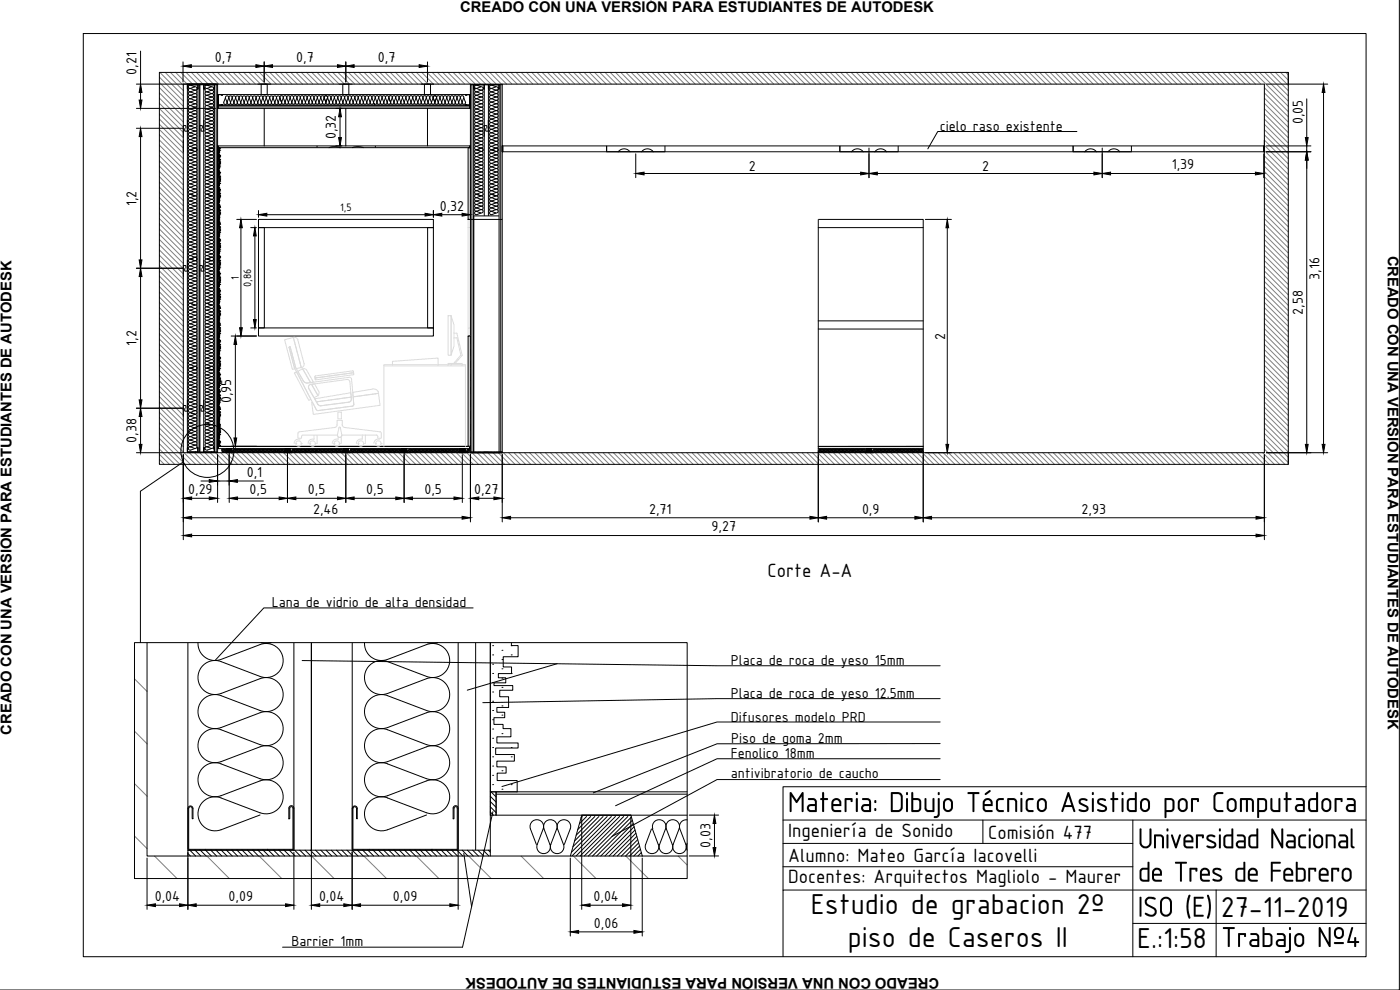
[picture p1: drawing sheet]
<svg xmlns="http://www.w3.org/2000/svg" width="420mm" height="297mm" viewBox="0 0 420 297" stroke-linecap="round" stroke-linejoin="round" font-family="sans-serif">
<defs><g id="words">
<g font-size="9.3">
<text x="236.4" y="243.7">Materia: Dibujo Técnico Asistido por Computadora</text>
<text x="341.4" y="254.6">Universidad Nacional</text>
<text x="341.4" y="264.5">de Tres de Febrero</text>
<text x="243.4" y="274.2">Estudio de grabacion 2º</text>
<text x="341.4" y="275">ISO (E)</text>
<text x="366.4" y="275">27-11-2019</text>
<text x="254.5" y="284.1">piso de Caseros II</text>
<text x="341.2" y="284.6">E.:1:58</text>
<text x="366.4" y="284.1">Trabajo Nº4</text>
</g>
<g font-size="6.2">
<text x="230.3" y="173.3">Corte A-A</text>
<text x="236.6" y="251.1">Ingeniería de Sonido</text>
<text x="296.6" y="251.7">Comisión 477</text>
<text x="236.6" y="258.7">Alumno: Mateo García Iacovelli</text>
<text x="236.6" y="265">Docentes: Arquitectos Magliolo - Maurer</text>
</g>
<g font-size="4.7">
<text x="41" y="22.4" transform="rotate(-90 41 22.4)">0,21</text>
<text x="64.5" y="18.6">0,7</text>
<text x="88.9" y="18.6">0,7</text>
<text x="113.4" y="18.6">0,7</text>
<text x="100.8" y="41.8" transform="rotate(-90 100.8 41.8)">0,32</text>
<text x="282.1" y="39.2">cielo raso existente</text>
<text x="390.9" y="37.3" transform="rotate(-90 390.9 37.3)">0,05</text>
<text x="224.7" y="51.4">2</text>
<text x="294.7" y="51.4">2</text>
<text x="351.7" y="50.8">1,39</text>
<text x="41" y="61.8" transform="rotate(-90 41 61.8)">1,2</text>
<text x="132" y="63.2">0,32</text>
<text x="396" y="83.9" transform="rotate(-90 396 83.9)">3,16</text>
<text x="390.9" y="94.4" transform="rotate(-90 390.9 94.4)">2,58</text>
<text x="283.7" y="101.9" transform="rotate(-90 283.7 101.9)">2</text>
<text x="41" y="103.8" transform="rotate(-90 41 103.8)">1,2</text>
<text x="69.4" y="121" transform="rotate(-90 69.4 121)">0,95</text>
<text x="41" y="132.8" transform="rotate(-90 41 132.8)">0,38</text>
<text x="74.1" y="143.1">0,1</text>
<text x="56.5" y="148.3">0,29</text>
<text x="74.9" y="148.3">0,5</text>
<text x="92.4" y="148.3">0,5</text>
<text x="109.9" y="148.3">0,5</text>
<text x="127.4" y="148.3">0,5</text>
<text x="142.3" y="148.3">0,27</text>
<text x="94" y="154.1">2,46</text>
<text x="194.8" y="154.1">2,71</text>
<text x="258.7" y="154.1">0,9</text>
<text x="324.6" y="154.1">2,93</text>
<text x="213.6" y="159.5">9,27</text>
<text x="81.6" y="182">Lana de vidrio de alta densidad</text>
<text x="219.4" y="199.6">Placa de roca de yeso 15mm</text>
<text x="219.4" y="209.5">Placa de roca de yeso 12.5mm</text>
<text x="219.4" y="216.5">Difusores modelo PRD</text>
<text x="219.4" y="227.5">Fenolico 18mm</text>
<text x="219.4" y="223">Piso de goma 2mm</text>
<text x="219.4" y="233.4">antivibratorio de caucho</text>
<text x="213.2" y="254.4" transform="rotate(-90 213.2 254.4)">0,03</text>
<text x="46.4" y="270.4">0,04</text>
<text x="68.6" y="270.4">0,09</text>
<text x="95.7" y="270.4">0,04</text>
<text x="117.9" y="270.4">0,09</text>
<text x="178.1" y="270.4">0,04</text>
<text x="178.3" y="278.4">0,06</text>
<text x="87.5" y="283.9">Barrier 1mm</text>
</g>
<g font-size="4.4">
<text x="138.1" y="3.5">CREADO CON UNA VERSIÓN PARA ESTUDIANTES DE AUTODESK</text>
<text x="416.5" y="76.7" transform="rotate(90 416.5 76.7)">CREADO CON UNA VERSIÓN PARA ESTUDIANTES DE AUTODESK</text>
<text x="3.5" y="220.4" transform="rotate(-90 3.5 220.4)">CREADO CON UNA VERSIÓN PARA ESTUDIANTES DE AUTODESK</text>
<text x="281.9" y="293.6" transform="rotate(-180 281.9 293.6)">CREADO CON UNA VERSIÓN PARA ESTUDIANTES DE AUTODESK</text>
</g>
<g font-size="3.5">
<text x="102.1" y="63.3">1,5</text>
<text x="71.7" y="83.9" transform="rotate(-90 71.7 83.9)">1</text>
<text x="75.4" y="86.1" transform="rotate(-90 75.4 86.1)">0,86</text>
</g>
</g></defs>
<!-- layer: 0 -->
<g fill="none" stroke="#808080" stroke-width=".3">
<path d="M47.8 23.1l7.2 7.2M47.8 24.7l7.2 7.2M47.8 26.3l7.2 7.2M47.8 27.9l7.2 7.1M47.8 29.4l7.2 7.2M47.8 31l7.2 7.2M47.8 32.6l7.2 7.1M47.8 34.1l7.2 7.2M47.8 35.7l7.2 7.2M47.8 37.3l7.2 7.2M47.8 38.8l7.2 7.2M48 21.7l7 7.1"/>
<path d="M49.6 21.7l5.4 5.5M51.1 21.7l3.9 3.9M52.7 21.7l3.5 3.5M54.3 21.7l3.5 3.5M55.9 21.7l3.5 3.5M57.4 21.7l3.5 3.5M59 21.7l3.5 3.5M60.6 21.7l3.5 3.5M62.1 21.7l3.5 3.5M63.7 21.7l3.5 3.5M65.3 21.7l3.5 3.5M66.8 21.7l3.6 3.5"/>
<path d="M68.4 21.7l3.5 3.5M70 21.7l3.5 3.5M71.6 21.7l3.5 3.5M73.1 21.7l3.5 3.5M74.7 21.7l3.5 3.5M76.3 21.7l3.5 3.5M77.9 21.7l3.4 3.5M79.4 21.7l3.5 3.5M81 21.7l3.5 3.5M82.6 21.7l3.5 3.5M84.1 21.7l3.5 3.5M85.7 21.7l3.5 3.5"/>
<path d="M87.3 21.7l3.5 3.5M88.9 21.7l3.5 3.5M90.4 21.7l3.5 3.5M92 21.7l3.5 3.5M93.6 21.7l3.5 3.5M95.1 21.7l3.5 3.5M96.7 21.7l3.5 3.5M98.3 21.7l3.5 3.5M99.8 21.7l3.6 3.5M101.4 21.7l3.5 3.5M103 21.7l3.5 3.5M104.6 21.7l3.5 3.5"/>
<path d="M106.1 21.7l3.5 3.5M107.7 21.7l3.5 3.5M109.3 21.7l3.5 3.5M110.8 21.7l3.6 3.5M112.4 21.7l3.5 3.5M114 21.7l3.5 3.5M115.6 21.7l3.5 3.5M117.1 21.7l3.5 3.5M118.7 21.7l3.5 3.5M120.3 21.7l3.5 3.5M121.9 21.7l3.4 3.5M123.4 21.7l3.5 3.5"/>
<path d="M125 21.7l3.5 3.5M126.6 21.7l3.5 3.5M128.1 21.7l3.5 3.5M129.7 21.7l3.5 3.5M131.3 21.7l3.5 3.5M132.9 21.7l3.5 3.5M134.4 21.7l3.5 3.5M136 21.7l3.5 3.5M137.6 21.7l3.5 3.5M139.1 21.7l3.5 3.5M140.7 21.7l3.5 3.5M142.3 21.7l3.5 3.5"/>
<path d="M143.8 21.7l3.6 3.5M145.4 21.7l3.5 3.5M147 21.7l3.5 3.5M148.6 21.7l3.5 3.5M150.1 21.7l3.5 3.5M151.7 21.7l3.5 3.5M153.3 21.7l3.5 3.5M154.9 21.7l3.4 3.5M156.4 21.7l3.5 3.5M158 21.7l3.5 3.5M159.6 21.7l3.5 3.5M161.1 21.7l3.5 3.5"/>
<path d="M162.7 21.7l3.5 3.5M164.3 21.7l3.5 3.5M165.9 21.7l3.5 3.5M167.4 21.7l3.5 3.5M169 21.7l3.5 3.5M170.6 21.7l3.5 3.5M172.1 21.7l3.5 3.5M173.7 21.7l3.5 3.5M175.3 21.7l3.5 3.5M176.9 21.7l3.5 3.5M178.4 21.7l3.5 3.5M180 21.7l3.5 3.5"/>
<path d="M181.6 21.7l3.5 3.5M183.1 21.7l3.5 3.5M184.7 21.7l3.5 3.5M186.3 21.7l3.5 3.5M187.9 21.7l3.5 3.5M189.4 21.7l3.5 3.5M191 21.7l3.5 3.5M192.6 21.7l3.5 3.5M194.1 21.7l3.6 3.5M195.7 21.7l3.5 3.5M197.3 21.7l3.5 3.5M198.9 21.7l3.5 3.5"/>
<path d="M200.4 21.7l3.5 3.5M202 21.7l3.5 3.5M203.6 21.7l3.5 3.5M205.1 21.7l3.5 3.5M206.7 21.7l3.5 3.5M208.3 21.7l3.5 3.5M209.9 21.7l3.5 3.5M211.4 21.7l3.5 3.5M213 21.7l3.5 3.5M214.6 21.7l3.5 3.5M216.2 21.7l3.4 3.5M217.7 21.7l3.5 3.5"/>
<path d="M219.3 21.7l3.5 3.5M220.9 21.7l3.5 3.5M222.4 21.7l3.5 3.5M224 21.7l3.5 3.5M225.6 21.7l3.5 3.5M227.1 21.7l3.6 3.5M228.7 21.7l3.5 3.5M230.3 21.7l3.5 3.5M231.9 21.7l3.5 3.5M233.4 21.7l3.5 3.5M235 21.7l3.5 3.5M236.6 21.7l3.5 3.5"/>
<path d="M238.1 21.7l3.5 3.5M239.7 21.7l3.5 3.5M241.3 21.7l3.5 3.5M242.9 21.7l3.5 3.5M244.4 21.7l3.5 3.5M246 21.7l3.5 3.5M247.6 21.7l3.5 3.5M249.2 21.7l3.4 3.5M250.7 21.7l3.5 3.5M252.3 21.7l3.5 3.5M253.9 21.7l3.5 3.5M255.4 21.7l3.5 3.5"/>
<path d="M257 21.7l3.5 3.5M258.6 21.7l3.5 3.5M260.2 21.7l3.5 3.5M261.7 21.7l3.5 3.5M263.3 21.7l3.5 3.5M264.9 21.7l3.5 3.5M266.4 21.7l3.5 3.5M268 21.7l3.5 3.5M269.6 21.7l3.5 3.5M271.1 21.7l3.6 3.5M272.7 21.7l3.5 3.5M274.3 21.7l3.5 3.5"/>
<path d="M275.9 21.7l3.5 3.5M277.4 21.7l3.5 3.5M279 21.7l3.5 3.5M280.6 21.7l3.5 3.5M282.2 21.7l3.4 3.5M283.7 21.7l3.5 3.5M285.3 21.7l3.5 3.5M286.9 21.7l3.5 3.5M288.4 21.7l3.5 3.5M290 21.7l3.5 3.5M291.6 21.7l3.5 3.5M293.2 21.7l3.5 3.5"/>
<path d="M294.7 21.7l3.5 3.5M296.3 21.7l3.5 3.5M297.9 21.7l3.5 3.5M299.4 21.7l3.5 3.5M301 21.7l3.5 3.5M302.6 21.7l3.5 3.5M304.1 21.7l3.6 3.5M305.7 21.7l3.5 3.5M307.3 21.7l3.5 3.5M308.9 21.7l3.5 3.5M310.4 21.7l3.5 3.5M312 21.7l3.5 3.5"/>
<path d="M313.6 21.7l3.5 3.5M315.2 21.7l3.5 3.5M316.7 21.7l3.5 3.5M318.3 21.7l3.5 3.5M319.9 21.7l3.5 3.5M321.4 21.7l3.6 3.5M323 21.7l3.5 3.5M324.6 21.7l3.5 3.5M326.2 21.7l3.4 3.5M327.7 21.7l3.5 3.5M329.3 21.7l3.5 3.5M330.9 21.7l3.5 3.5"/>
<path d="M332.4 21.7l3.5 3.5M334 21.7l3.5 3.5M335.6 21.7l3.5 3.5M337.2 21.7l3.5 3.5M338.7 21.7l3.5 3.5M340.3 21.7l3.5 3.5M341.9 21.7l3.5 3.5M343.5 21.7l3.4 3.5M345 21.7l3.5 3.5M346.6 21.7l3.5 3.5M348.1 21.7l3.6 3.5M349.7 21.7l3.5 3.5"/>
<path d="M351.3 21.7l3.5 3.5M352.9 21.7l3.5 3.5M354.4 21.7l3.5 3.5M356 21.7l3.5 3.5M357.6 21.7l3.5 3.5M359.2 21.7l3.4 3.5M360.7 21.7l3.5 3.5M362.3 21.7l3.5 3.5M363.9 21.7l3.5 3.5M365.4 21.7l3.5 3.5M367 21.7l3.5 3.5M368.6 21.7l3.5 3.5"/>
<path d="M370.2 21.7l3.5 3.5M371.7 21.7l3.5 3.5M373.3 21.7l3.5 3.5M374.9 21.7l3.5 3.5M376.4 21.7l10.2 10.2M378 21.7l8.6 8.6M379.5 26.3l7.1 7.2M379.5 27.9l7.1 7.2M379.5 29.4l7.1 7.2M379.5 31l7.1 7.2M379.5 32.6l7.1 7.2M379.5 34.2l7.1 7.1"/>
<path d="M379.5 35.7l7.1 7.2M379.5 37.3l7.1 7.2M379.5 38.9l7.1 7.2M379.6 21.7l7 7.1M381.2 21.7l5.4 5.5M382.7 21.7l3.9 3.9M384.3 21.7l2.3 2.4M385.9 21.7l.7 .8M47.8 40.4l7.2 7.2M47.8 42l7.2 7.2M47.8 43.6l7.2 7.1M47.8 45.1l7.2 7.2"/>
<path d="M47.8 46.7l7.2 7.2M47.8 48.3l7.2 7.2M47.8 49.9l7.2 7.1M47.8 51.4l7.2 7.2M47.8 53l7.2 7.2M47.8 54.6l7.2 7.2M47.8 56.1l7.2 7.2M47.8 57.7l7.2 7.2M47.8 59.3l7.2 7.2M379.5 40.5l7.1 7.1M379.5 42l7.1 7.2M379.5 43.6l7.1 7.2"/>
<path d="M379.5 45.2l7.1 7.2M379.5 46.7l7.1 7.2M379.5 48.3l7.1 7.2M379.5 49.9l7.1 7.2M379.5 51.5l7.1 7.1M379.5 53l7.1 7.2M379.5 54.6l7.1 7.2M379.5 56.2l7.1 7.1M379.5 57.7l7.1 7.2M379.5 59.3l7.1 7.2M47.8 60.9l7.2 7.1M47.8 62.4l7.2 7.2"/>
<path d="M47.8 64l7.2 7.2M47.8 65.6l7.2 7.2M47.8 67.1l7.2 7.2M47.8 68.7l7.2 7.2M47.8 70.3l7.2 7.2M47.8 71.9l7.2 7.1M47.8 73.4l7.2 7.2M47.8 75l7.2 7.2M47.8 76.6l7.2 7.1M47.8 78.2l7.2 7.1M47.8 79.7l7.2 7.2M379.5 60.9l7.1 7.2"/>
<path d="M379.5 62.4l7.1 7.2M379.5 64l7.1 7.2M379.5 65.6l7.1 7.2M379.5 67.2l7.1 7.1M379.5 68.7l7.1 7.2M379.5 70.3l7.1 7.2M379.5 71.9l7.1 7.2M379.5 73.5l7.1 7.1M379.5 75l7.1 7.2M379.5 76.6l7.1 7.2M379.5 78.2l7.1 7.2M379.5 79.7l7.1 7.2"/>
<path d="M47.8 81.3l7.2 7.2M47.8 82.9l7.2 7.1M47.8 84.4l7.2 7.2M47.8 86l7.2 7.2M47.8 87.6l7.2 7.1M47.8 89.1l7.2 7.2M47.8 90.7l7.2 7.2M47.8 92.3l7.2 7.2M47.8 93.9l7.2 7.1M47.8 95.4l7.2 7.2M47.8 97l7.2 7.2M47.8 98.6l7.2 7.2"/>
<path d="M379.5 81.3l7.1 7.2M379.5 82.9l7.1 7.2M379.5 84.5l7.1 7.1M379.5 86l7.1 7.2M379.5 87.6l7.1 7.2M379.5 89.2l7.1 7.2M379.5 90.7l7.1 7.2M379.5 92.3l7.1 7.2M379.5 93.9l7.1 7.2M379.5 95.5l7.1 7.1M379.5 97l7.1 7.2M379.5 98.6l7.1 7.2"/>
<path d="M47.8 100.1l7.2 7.2M47.8 101.7l7.2 7.2M47.8 103.3l7.2 7.2M47.8 104.9l7.2 7.1M47.8 106.4l7.2 7.2M47.8 108l7.2 7.2M47.8 109.6l7.2 7.2M47.8 111.2l7.2 7.1M47.8 112.7l7.2 7.2M47.8 114.3l7.2 7.2M47.8 115.9l7.2 7.1M47.8 117.4l7.2 7.2"/>
<path d="M47.8 119l7.2 7.2M379.5 100.2l7.1 7.1M379.5 101.8l7.1 7.1M379.5 103.3l7.1 7.2M379.5 104.9l7.1 7.2M379.5 106.5l7.1 7.1M379.5 108l7.1 7.2M379.5 109.6l7.1 7.2M379.5 111.2l7.1 7.1M379.5 112.7l7.1 7.2M379.5 114.3l7.1 7.2M379.5 115.9l7.1 7.2"/>
<path d="M379.5 117.5l7.1 7.1M379.5 119l7.1 7.2M47.8 120.6l7.2 7.1M47.8 122.2l7.2 7.1M47.8 123.7l7.2 7.2M47.8 125.3l7.2 7.2M47.8 126.9l7.2 7.1M47.8 128.4l7.2 7.2M47.8 130l9.3 9.3M47.8 131.6l7.8 7.7M47.8 133.1l6.2 6.2M47.8 134.7l4.6 4.6"/>
<path d="M47.8 136.3l3.1 3M47.8 137.9l1.5 1.4M55.2 135.8l3.5 3.5M56.8 135.8l3.5 3.5M58.4 135.8l3.5 3.5M59.9 135.8l3.5 3.5M61.5 135.8l3.5 3.5M63.1 135.8l3.5 3.5M64.7 135.8l3.5 3.5M66.2 135.8l3.5 3.5M67.8 135.8l3.5 3.5M69.4 135.8l3.5 3.5"/>
<path d="M71 135.8l3.4 3.5M72.5 135.8l3.5 3.5M74.1 135.8l3.5 3.5M75.6 135.8l3.6 3.5M77.2 135.8l3.5 3.5M78.8 135.8l3.5 3.5M80.4 135.8l3.5 3.5M81.9 135.8l3.5 3.5M83.5 135.8l3.5 3.5M85.1 135.8l3.5 3.5M86.7 135.8l3.4 3.5M88.2 135.8l3.5 3.5"/>
<path d="M89.8 135.8l3.5 3.5M91.4 135.8l3.5 3.5M92.9 135.8l3.5 3.5M94.5 135.8l3.5 3.5M96.1 135.8l3.5 3.5M97.7 135.8l3.5 3.5M99.2 135.8l3.5 3.5M100.8 135.8l3.5 3.5M102.4 135.8l3.5 3.5M103.9 135.8l3.5 3.5M105.5 135.8l3.5 3.5M107.1 135.8l3.5 3.5"/>
<path d="M108.6 135.8l3.6 3.5M110.2 135.8l3.5 3.5M111.8 135.8l3.5 3.5M113.4 135.8l3.5 3.5M114.9 135.8l3.5 3.5M116.5 135.8l3.5 3.5M118.1 135.8l3.5 3.5M119.7 135.8l3.5 3.5M121.2 135.8l3.5 3.5M122.8 135.8l3.5 3.5M124.4 135.8l3.5 3.5M125.9 135.8l3.6 3.5"/>
<path d="M127.5 135.8l3.5 3.5M129.1 135.8l3.5 3.5M130.7 135.8l3.5 3.5M132.2 135.8l3.5 3.5M133.8 135.8l3.5 3.5M135.4 135.8l3.5 3.5M136.9 135.8l3.5 3.5M138.5 135.8l3.5 3.5M140.1 135.8l3.5 3.5M141.7 135.8l3.5 3.5M143.2 135.8l3.5 3.5M144.8 135.8l3.5 3.5"/>
<path d="M146.4 135.8l3.5 3.5M148 135.8l3.4 3.5M149.5 135.8l3.5 3.5M151.1 135.8l3.5 3.5M152.7 135.8l3.5 3.5M154.2 135.8l3.5 3.5M155.8 135.8l3.5 3.5M157.4 135.8l3.5 3.5M158.9 135.8l3.6 3.5M160.5 135.8l3.5 3.5M162.1 135.8l3.5 3.5M163.7 135.8l3.5 3.5"/>
<path d="M165.2 135.8l3.5 3.5M166.8 135.8l3.5 3.5M168.4 135.8l3.5 3.5M169.9 135.8l3.5 3.5M171.5 135.8l3.5 3.5M173.1 135.8l3.5 3.5M174.7 135.8l3.5 3.5M176.2 135.8l3.5 3.5M177.8 135.8l3.5 3.5M179.4 135.8l3.5 3.5M181 135.8l3.4 3.5M182.5 135.8l3.5 3.5"/>
<path d="M184.1 135.8l3.5 3.5M185.7 135.8l3.5 3.5M187.2 135.8l3.5 3.5M188.8 135.8l3.5 3.5M190.4 135.8l3.5 3.5M192 135.8l3.5 3.5M193.5 135.8l3.5 3.5M195.1 135.8l3.5 3.5M196.7 135.8l3.5 3.5M198.2 135.8l3.5 3.5M199.8 135.8l3.5 3.5M201.4 135.8l3.5 3.5"/>
<path d="M202.9 135.8l3.6 3.5M204.5 135.8l3.5 3.5M206.1 135.8l3.5 3.5M207.7 135.8l3.5 3.5M209.2 135.8l3.5 3.5M210.8 135.8l3.5 3.5M212.4 135.8l3.5 3.5M214 135.8l3.4 3.5M215.5 135.8l3.5 3.5M217.1 135.8l3.5 3.5M218.7 135.8l3.5 3.5M220.2 135.8l3.5 3.5"/>
<path d="M221.8 135.8l3.5 3.5M223.4 135.8l3.5 3.5M225 135.8l3.5 3.5M226.5 135.8l3.5 3.5M228.1 135.8l3.5 3.5M229.7 135.8l3.5 3.5M231.2 135.8l3.5 3.5M232.8 135.8l3.5 3.5M234.4 135.8l3.5 3.5M235.9 135.8l3.6 3.5M237.5 135.8l3.5 3.5M239.1 135.8l3.5 3.5"/>
<path d="M240.7 135.8l3.5 3.5M242.2 135.8l3.5 3.5M243.8 135.8l3.5 3.5M245.4 135.8l3.5 3.5M247 135.8l3.5 3.5M248.5 135.8l3.5 3.5M250.1 135.8l3.5 3.5M251.7 135.8l3.5 3.5M253.2 135.8l3.6 3.5M254.8 135.8l3.5 3.5M256.4 135.8l3.5 3.5M258 135.8l3.5 3.5"/>
<path d="M259.5 135.8l3.5 3.5M261.1 135.8l3.5 3.5M262.7 135.8l3.5 3.5M264.2 135.8l3.5 3.5M265.8 135.8l3.5 3.5M267.4 135.8l3.5 3.5M269 135.8l3.5 3.5M270.5 135.8l3.5 3.5M272.1 135.8l3.5 3.5M273.7 135.8l3.5 3.5M275.3 135.8l3.4 3.5M276.8 135.8l3.5 3.5"/>
<path d="M278.4 135.8l3.5 3.5M280 135.8l3.5 3.5M281.5 135.8l3.5 3.5M283.1 135.8l3.5 3.5M284.7 135.8l3.5 3.5M286.2 135.8l3.6 3.5M287.8 135.8l3.5 3.5M289.4 135.8l3.5 3.5M291 135.8l3.4 3.5M292.5 135.8l3.5 3.5M294.1 135.8l3.5 3.5M295.7 135.8l3.5 3.5"/>
<path d="M297.2 135.8l3.5 3.5M298.8 135.8l3.5 3.5M300.4 135.8l3.5 3.5M302 135.8l3.5 3.5M303.5 135.8l3.5 3.5M305.1 135.8l3.5 3.5M306.7 135.8l3.5 3.5M308.3 135.8l3.4 3.5M309.8 135.8l3.5 3.5M311.4 135.8l3.5 3.5M313 135.8l3.5 3.5M314.5 135.8l3.5 3.5"/>
<path d="M316.1 135.8l3.5 3.5M317.7 135.8l3.5 3.5M319.2 135.8l3.5 3.5M320.8 135.8l3.5 3.5M322.4 135.8l3.5 3.5M324 135.8l3.5 3.5M325.5 135.8l3.5 3.5M327.1 135.8l3.5 3.5M328.7 135.8l3.5 3.5M330.2 135.8l3.6 3.5M331.8 135.8l3.5 3.5M333.4 135.8l3.5 3.5"/>
<path d="M335 135.8l3.5 3.5M336.5 135.8l3.5 3.5M338.1 135.8l3.5 3.5M339.7 135.8l3.5 3.5M341.2 135.8l3.5 3.5M342.8 135.8l3.5 3.5M344.4 135.8l3.5 3.5M346 135.8l3.5 3.5M347.5 135.8l3.5 3.5M349.1 135.8l3.5 3.5M350.7 135.8l3.5 3.5M352.3 135.8l3.4 3.5"/>
<path d="M353.8 135.8l3.5 3.5M355.4 135.8l3.5 3.5M357 135.8l3.5 3.5M358.5 135.8l3.5 3.5M360.1 135.8l3.5 3.5M361.7 135.8l3.5 3.5M363.2 135.8l3.6 3.5M364.8 135.8l3.5 3.5M366.4 135.8l3.5 3.5M368 135.8l3.5 3.5M369.5 135.8l3.5 3.5M371.1 135.8l3.5 3.5"/>
<path d="M372.7 135.8l3.5 3.5M374.2 135.8l3.5 3.5M375.8 135.8l3.5 3.5M377.4 135.8l3.5 3.5M379 135.8l3.5 3.5M379.5 120.6l7.1 7.2M379.5 122.2l7.1 7.2M379.5 123.7l7.1 7.2M379.5 125.3l7.1 7.2M379.5 126.9l7.1 7.2M379.5 128.5l7.1 7.1M379.5 130l7.1 7.2"/>
<path d="M379.5 131.6l7.1 7.2M379.5 133.2l6.1 6.1M379.5 134.8l4.5 4.5M40.4 203.7l3.7 3.8M40.4 219.4l3.7 3.8M40.4 235.1l3.7 3.8M40.4 250.9l3.7 3.7M46.4 256.8l6.7 6.8M62.1 256.8l6.7 6.8M77.8 256.8l6.7 6.8M93.5 256.8l6.7 6.8M109.2 256.8l6.8 6.8"/>
<path d="M124.9 256.8l6.8 6.8M140.7 256.8l6.7 6.8M156.4 256.8l6.7 6.8M172.1 256.8l6.7 6.8M187.8 256.8l6.8 6.8M203.5 256.8l2.7 2.7"/>
</g>
<g fill="none" stroke="#000" stroke-width=".3">
<path d="M55 25.2h324.5v110.6h-324.5zM55.8 38.6v-.9h-.8v3.3M56.2 36v3.4h-.8v-.9M56.2 25.2h9.1v.2h-9.1M56.2 25.2v.2M56.2 25.3l.1 .1M56.3 25.2l.2 .2M56.5 25.2l.1 .2M56.6 25.2l.2 .2M56.8 25.2l.1 .2M56.9 25.2l.2 .2M57.1 25.2l.2 .2"/>
<path d="M57.2 25.2l.2 .2M57.4 25.2l.2 .2M57.6 25.2l.1 .2M57.7 25.2l.2 .2M57.8 25.2l.2 .2M58 25.2l.2 .2M58.2 25.2l.2 .2M58.3 25.2l.2 .2M58.5 25.2l.2 .2M58.7 25.2l.1 .2M58.8 25.2l.2 .2M58.9 25.2l.2 .2"/>
<path d="M59.1 25.2l.2 .2M59.3 25.2l.2 .2M59.4 25.2l.2 .2M59.6 25.2l.2 .2M59.8 25.2l.1 .2M59.9 25.2l.2 .2M60 25.2l.2 .2M60.2 25.2l.2 .2M60.4 25.2l.2 .2M60.5 25.2l.2 .2M60.7 25.2l.2 .2M60.9 25.2l.1 .2"/>
<path d="M61 25.2l.2 .2M61.2 25.2l.1 .2M61.3 25.2l.2 .2M61.5 25.2l.2 .2M61.6 25.2l.2 .2M61.8 25.2l.2 .2M62 25.2l.1 .2M62.1 25.2l.2 .2M62.3 25.2l.1 .2M62.4 25.2l.2 .2M62.6 25.2l.2 .2M62.7 25.2l.2 .2"/>
<path d="M62.9 25.2l.2 .2M63.1 25.2l.1 .2M63.2 25.2l.2 .2M63.4 25.2l.1 .2M63.5 25.2l.2 .2M63.7 25.2l.1 .2M63.8 25.2l.2 .2M64 25.2l.2 .2M64.1 25.2l.2 .2M64.3 25.2l.2 .2M64.5 25.2l.1 .2M64.6 25.2l.2 .2"/>
<path d="M64.8 25.2l.1 .2M64.9 25.2l.2 .2M65.1 25.2l.2 .2M65.2 25.2l.1 .1M65.3 28.4h.2v4.1h-.2zM65.3 32.4l.1 .1M65.3 31.8l.2 .2M65.3 30.9l.2 .1M65.3 30.6l.2 .1M65.3 29.9l.2 .2M65.3 29.6l.2 .2M65.3 28.8l.2 .2"/>
<path d="M65.3 28.5l.2 .2M65.3 32.3l.2 .2M65.3 32.1l.2 .2M65.3 32l.2 .1M65.3 31.7l.2 .1M65.3 31.5l.2 .2M65.3 31.3l.2 .2M65.3 31.2l.2 .2M65.3 31l.2 .2M65.3 30.7l.2 .2M65.3 30.4l.2 .2M65.3 30.2l.2 .2"/>
<path d="M65.3 30.1l.2 .2M65.3 29.8l.2 .1M65.3 29.4l.2 .2M65.3 29.3l.2 .2M65.3 29.1l.2 .2M65.3 29l.2 .2M65.3 28.7l.2 .1M65.3 28.4l.2 .1M78.4 25.2h1.8v3.2h-1.8zM79.3 32.5v11.3M102.9 25.2h1.8v3.2h-1.8zM103.8 32.5v11.3"/>
<path d="M127.4 25.2h1.8v3.2h-1.8zM128.3 32.5v11.3M141 28.4h.2v4.1h-.2zM141 32.4l.1 .1M141 32.3l.2 .2M141 32.1l.2 .2M141 32l.2 .1M141 31.8l.2 .2M141 31.7l.2 .1M141 31.5l.2 .2M141 31.3l.2 .2M141 31.2l.2 .2"/>
<path d="M141 31l.2 .2M141 30.9l.2 .1M141 30.7l.2 .2M141 30.6l.2 .1M141 30.4l.2 .2M141 30.2l.2 .2M141 30.1l.2 .2M141 29.9l.2 .2M141 29.8l.2 .1M141 29.6l.2 .2M141 29.4l.2 .2M141 29.3l.2 .2"/>
<path d="M141 29.1l.2 .2M141 29l.2 .2M141 28.8l.2 .2M141 28.7l.2 .1M141 28.5l.2 .2M141 28.4l.2 .1M141.2 25.2v.2h9.5v-.2M145.3 25.4h1.3M146.1 38.6v-.9h-.8v3.3M146.6 36v3.4h-.8v-.9M386.6 25.2v-3.5h-338.8v117.6h338.8v-3.5M386.6 21.7v117.6"/>
<path d="M65.3 43.8h.2v.5h-.2zM65.3 43.8h75.9M65.3 44.3h75.9M65.3 44.2l.1 .1M65.3 44.1l.2 .1M65.3 43.9l.2 .2M65.3 43.8l.2 .1M65.4 59.8h.1M65.4 59.5h.1M65.4 59.2h.1M65.4 59h.1M65.4 58.7h.1"/>
<path d="M65.4 58.4h.1M65.4 58.1h.1M65.4 57.9h.1M65.4 57.6h.1M65.4 57.3h.1M65.4 57h.1M65.4 56.7h.1M65.4 56.5h.1M65.4 56.2h.1M65.4 55.9h.1M65.4 55.6h.1M65.4 55.3h.1"/>
<path d="M65.4 55.1h.1M65.4 54.8h.1M65.4 54.5h.1M65.4 54.2h.1M65.4 54h.1M65.4 53.7h.1M65.4 53.4h.1M65.4 53.1h.1M65.4 52.8h.1M65.4 52.6h.1M65.4 52.3h.1M65.4 52h.1"/>
<path d="M65.4 51.7h.1M65.4 51.5h.1M65.4 51.2h.1M65.4 50.9h.1M65.4 50.6h.1M65.4 50.3h.1M65.4 50.1h.1M65.4 49.8h.1M65.4 49.5h.1M65.4 49.2h.1M65.4 49h.1M65.4 48.7h.1"/>
<path d="M65.4 48.4h.1M65.4 48.1h.1M65.4 47.8h.1M65.4 47.6h.1M65.4 47.3h.1M65.4 47h.1M65.4 46.7h.1M65.4 46.4h.1M65.4 46.2h.1M65.4 45.9h.1M65.4 45.6h.1M65.4 45.3h.1"/>
<path d="M65.4 45.1h.1M65.4 44.8h.1M65.4 44.5h.1M65.7 44.4h.1M65.7 45.5h.1M65.7 45.8h.1M65.7 46.3h.1M65.7 47.1h.1M65.7 47.4h.1M65.7 49.4h.1M65.7 49.1h.1M65.7 48.8h.1"/>
<path d="M65.7 48.5h.1M65.7 48.3h.1M65.7 48h.1M65.7 50.5h.1M65.7 51.3h.1M65.7 52.1h.1M65.7 52.4h.1M65.7 54.7h.1M65.7 54.4h.1M65.7 54.1h.1M65.7 53.8h.1M65.7 53.5h.1"/>
<path d="M65.7 53.3h.1M65.7 53h.1M65.7 54.9h.1M65.7 55.5h.1M65.7 56.3h.1M65.7 56.9h.1M65.7 57.2h.1M65.7 59.7h.1M65.7 59.4h.1M65.7 59.1h.1M65.7 58.8h.1M65.7 58.5h.1"/>
<path d="M65.7 58.3h.1M65.7 58h.1M65.7 59.9h.1M65.9 44.5h.1M65.9 45.1h.1M65.9 46.7h.1M65.9 47h.1M65.9 47.8h.1M65.9 49h.1M65.9 48.7h.1M65.9 48.4h.1M65.9 49.5h.1"/>
<path d="M65.9 50.1h.1M65.9 51.7h.1M65.9 53.1h.1M65.9 52.8h.1M65.9 54h.1M65.9 53.7h.1M65.9 53.4h.1M65.9 54.5h.1M65.9 55.1h.1M65.9 57.3h.1M65.9 58.1h.1M65.9 59h.1"/>
<path d="M65.9 58.7h.1M65.9 48.6l.2 .5h-.4l.2 .5h-.3l.2 .3-.4 .1 .6 .1h-.4l.2 .5h-.3l.2 .4h-.3v.1l.5 .2v.2h-.4v.2h.6v.2h-.6v.2h.5v.1h-.5l.3 .2-.3 .4h.6v.4h-.4l.3 .4M65.9 53.6l.2 .6h-.4l.2 .5h-.3l.2 .3h-.4l.6 .2h-.4l.2 .5h-.3l.2 .3h-.3v.2l.5 .1v.3h-.4v.2h.6l-.6 .1v.2h.5v.2h-.5l.3 .2-.3 .4h.6v.3h-.4l.3 .5M65.9 58.7l.2 .5h-.4l.2 .5h-.3l.2 .3-.4 .1 .6 .1h-.4l.2 .5h-.3l.2 .3h-.3v.2l.5 .2v.2h-.4v.2h.6l-.6 .1v.3h.5v.1h-.5l.3 .2-.3 .4h.6v.4h-.4l.3 .4M65.9 53.6h.1M65.9 48.6h.1M66 48.6l-.3-.5h.4v-.3h-.6v-.2h.3l-.3-.4h.5v-.2h-.5v-.2l.6-.1h-.6v-.2h.4v-.3l-.5-.1v-.2h.3l-.2-.3h.3l-.2-.5h.4l-.6-.2h.4l-.2-.3h.3v-.3h-.6v89.6h.8v-.3h-.6v-.2h.3l-.3-.4h.5v-.2h-.5v-.2l.6-.2h-.6v-.1h.4v-.3l-.5-.1v-.2h.3l-.2-.3h.3l-.2-.5h.4l-.6-.3h.4l-.2-.2h.3l-.2-.5h.4l-.1-.8h-.3v-.3h.4v-.3h-.6v-.2h.3l-.3-.4h.5v-.2h-.5v-.1h.6v-.2h-.6v-.2h.4v-.2l-.5-.2v-.2h.3l-.2-.3h.3l-.2-.5h.4l-.6-.1 .4-.1-.2-.3h.3l-.2-.5h.4l-.2-.5M95.1 43.8v.5M98.7 44.3l1.7-.3 1.8 .3M105.6 44.3l1.8-.3 1.8 .3M112.6 43.8v.5M140.5 44.3h.7v21.5h-.7z"/>
<path d="M141 43.8h.2v.5h-.2zM141 44.2l.1 .1M141 44.1l.2 .1M141 43.9l.2 .2M141.1 43.8l.1 .1M150.7 43.8h228.8v1.7h-228.8zM150.7 43.8h.2v1.7h-.2zM150.7 45.5h.1M150.7 45.3l.2 .2M150.7 45.2l.2 .1M150.7 45l.2 .2M150.7 44.8l.2 .2"/>
<path d="M150.7 44.7l.2 .2M150.7 44.5l.2 .2M150.7 44.4l.2 .1M150.7 44.2l.2 .2M150.7 44.1l.2 .1M150.7 43.9l.2 .2M150.8 43.8l.1 .1M182.1 43.8v1.7h17.5v-1.7M185.5 45.5a2.18 2.18 0 0 1 3.6 0M192.6 45.5a2.16 2.16 0 0 1 3.4 0M252.1 43.8v1.7h17.5v-1.7M255.5 45.5a2.18 2.18 0 0 1 3.6 0"/>
<path d="M262.6 45.5a2.18 2.18 0 0 1 3.5 0M322.1 43.8v1.7h17.5v-1.7M325.6 45.5a2.16 2.16 0 0 1 3.5 0M332.5 45.5a2.18 2.18 0 0 1 3.6 0M379.3 43.8h.2v1.7h-.2zM379.3 45.5h.1M379.3 45.3l.2 .2M379.3 45.2l.2 .1M379.3 45l.2 .2M379.3 44.8l.2 .2M379.3 44.7l.2 .2M379.3 44.5l.2 .2"/>
<path d="M379.3 44.4l.2 .1M379.3 44.2l.2 .2M379.3 44.1l.2 .1M379.3 43.9l.2 .2M379.3 43.8l.2 .1M56.2 78v3.4h-.8v-.9M61.2 78v3.4h-.8v-.9M65.4 79.8h.1M65.4 79.5h.1M65.4 79.2h.1M65.4 79h.1M65.4 78.7h.1"/>
<path d="M65.4 78.4h.1M65.4 78.1h.1M65.4 77.9h.1M65.4 77.6h.1M65.4 77.3h.1M65.4 77h.1M65.4 76.7h.1M65.4 76.5h.1M65.4 76.2h.1M65.4 75.9h.1M65.4 75.6h.1M65.4 75.3h.1"/>
<path d="M65.4 75.1h.1M65.4 74.8h.1M65.4 74.5h.1M65.4 74.2h.1M65.4 74h.1M65.4 73.7h.1M65.4 73.4h.1M65.4 73.1h.1M65.4 72.8h.1M65.4 72.6h.1M65.4 72.3h.1M65.4 72h.1"/>
<path d="M65.4 71.7h.1M65.4 71.5h.1M65.4 71.2h.1M65.4 70.9h.1M65.4 70.6h.1M65.4 70.3h.1M65.4 70.1h.1M65.4 69.8h.1M65.4 69.5h.1M65.4 69.2h.1M65.4 69h.1M65.4 68.7h.1"/>
<path d="M65.4 68.4h.1M65.4 68.1h.1M65.4 67.8h.1M65.4 67.6h.1M65.4 67.3h.1M65.4 67h.1M65.4 66.7h.1M65.4 66.4h.1M65.4 66.2h.1M65.4 65.9h.1M65.4 65.6h.1M65.4 65.3h.1"/>
<path d="M65.4 65.1h.1M65.4 64.8h.1M65.4 64.5h.1M65.4 64.2h.1M65.4 64h.1M65.4 63.7h.1M65.4 63.4h.1M65.4 63.1h.1M65.4 62.9h.1M65.4 62.6h.1M65.4 62.3h.1M65.4 62h.1"/>
<path d="M65.4 61.7h.1M65.4 61.5h.1M65.4 61.2h.1M65.4 60.9h.1M65.4 60.6h.1M65.4 60.4h.1M65.4 60.1h.1M65.7 60.2h.1M65.7 60.5h.1M65.7 61.6h.1M65.7 61.3h.1M65.7 61.9h.1"/>
<path d="M65.7 62.2h.1M65.7 64.7h.1M65.7 64.4h.1M65.7 64.1h.1M65.7 63.8h.1M65.7 63.5h.1M65.7 63.3h.1M65.7 63h.1M65.7 64.9h.1M65.7 65.2h.1M65.7 65.8h.1M65.7 65.5h.1"/>
<path d="M65.7 66h.1M65.7 66.6h.1M65.7 66.3h.1M65.7 66.9h.1M65.7 67.7h.1M65.7 69.6h.1M65.7 69.4h.1M65.7 69.1h.1M65.7 68.8h.1M65.7 68.5h.1M65.7 68.3h.1M65.7 68h.1"/>
<path d="M65.7 70.2h.1M65.7 70.8h.1M65.7 71h.1M65.7 71.6h.1M65.7 72.4h.1M65.7 72.7h.1M65.7 74.7h.1M65.7 74.4h.1M65.7 74.1h.1M65.7 73.8h.1M65.7 73.5h.1M65.7 73.3h.1"/>
<path d="M65.7 75.8h.1M65.7 76h.1M65.7 76.6h.1M65.7 77.4h.1M65.7 77.7h.1M65.7 79.7h.1M65.7 79.4h.1M65.7 79.1h.1M65.7 78.8h.1M65.7 78.5h.1M65.7 78.3h.1M65.9 62.3h.1"/>
<path d="M65.9 63.1h.1M65.9 64.2h.1M65.9 64h.1M65.9 63.7h.1M65.9 67.3h.1M65.9 68.1h.1M65.9 69.2h.1M65.9 69h.1M65.9 68.7h.1M65.9 69.8h.1M65.9 72h.1M65.9 72.3h.1"/>
<path d="M65.9 73.1h.1M65.9 74.2h.1M65.9 74h.1M65.9 73.7h.1M65.9 74.8h.1M65.9 75.3h.1M65.9 77h.1M65.9 77.3h.1M65.9 78.1h.1M65.9 79.2h.1M65.9 79h.1M65.9 78.7h.1"/>
<path d="M65.9 79.8h.1M65.9 63.7l.2 .5h-.4l.2 .6h-.3l.2 .2-.4 .1 .6 .2h-.4l.2 .5h-.3l.2 .3h-.3v.2l.5 .1v.3h-.4v.2h.6l-.6 .1v.2h.5v.2h-.5l.3 .1-.3 .5h.6v.3h-.4v.2h.3l.1 .8h-.4l.2 .5h-.3l.2 .3h-.4l.6 .1-.4 .1 .2 .5h-.3l.2 .3h-.3v.2l.5 .2v.2h-.4v.2h.6l-.6 .1v.2h.5v.2h-.5l.3 .2-.3 .4h.6v.3h-.4l.3 .5M65.9 73.8l.2 .5h-.4l.2 .6h-.3l.2 .2-.4 .1 .6 .2h-.4l.2 .5h-.3l.2 .3h-.3v.2l.5 .1v.3h-.4v.1h.6v.2h-.6v.2h.5v.2h-.5l.3 .1-.3 .5h.6v.3h-.4l.3 .5M65.9 78.9l.2 .5h-.4l.2 .5h-.3l.2 .3-.4 .1 .6 .1h-.4l.2 .5h-.3l.2 .3h-.3v.2l.5 .2v.2h-.4v.2h.6l-.6 .1v.2h.5v.2h-.5l.3 .2-.3 .4h.6v.3h-.4l.3 .5M65.9 78.9h.1M65.9 73.8h.1M140.5 65.8h.7v-40.4h1v40.4M245.6 68.3h31.5M55.8 80.5v-.8h-.8v3.3M60.7 80.5v-.8h-.8v3.3M65.4 99.8h.1M65.4 99.5h.1"/>
<path d="M65.4 99.2h.1M65.4 99h.1M65.4 98.7h.1M65.4 98.4h.1M65.4 98.1h.1M65.4 97.9h.1M65.4 97.6h.1M65.4 97.3h.1M65.4 97h.1M65.4 96.7h.1M65.4 96.5h.1M65.4 96.2h.1"/>
<path d="M65.4 95.9h.1M65.4 95.6h.1M65.4 95.4h.1M65.4 95.1h.1M65.4 94.8h.1M65.4 94.5h.1M65.4 94.2h.1M65.4 94h.1M65.4 93.7h.1M65.4 93.4h.1M65.4 93.1h.1M65.4 92.8h.1"/>
<path d="M65.4 92.6h.1M65.4 92.3h.1M65.4 92h.1M65.4 91.7h.1M65.4 91.5h.1M65.4 91.2h.1M65.4 90.9h.1M65.4 90.6h.1M65.4 90.3h.1M65.4 90.1h.1M65.4 89.8h.1M65.4 89.5h.1"/>
<path d="M65.4 89.2h.1M65.4 89h.1M65.4 88.7h.1M65.4 88.4h.1M65.4 88.1h.1M65.4 87.8h.1M65.4 87.6h.1M65.4 87.3h.1M65.4 87h.1M65.4 86.7h.1M65.4 86.5h.1M65.4 86.2h.1"/>
<path d="M65.4 85.9h.1M65.4 85.6h.1M65.4 85.4h.1M65.4 85.1h.1M65.4 84.8h.1M65.4 84.5h.1M65.4 84.3h.1M65.4 84h.1M65.4 83.7h.1M65.4 83.4h.1M65.4 83.1h.1M65.4 82.9h.1"/>
<path d="M65.4 82.6h.1M65.4 82.3h.1M65.4 82h.1M65.4 81.7h.1M65.4 81.5h.1M65.4 81.2h.1M65.4 80.9h.1M65.4 80.6h.1M65.4 80.4h.1M65.4 80.1h.1M65.7 99.9h.1M65.7 99.7h.1"/>
<path d="M65.7 99.4h.1M65.7 99.1h.1M65.7 98.8h.1M65.7 98.6h.1M65.7 98.3h.1M65.7 98h.1M65.7 97.2h.1M65.7 80.8h.1M65.7 96.9h.1M65.7 96.6h.1M65.7 96.3h.1M65.7 81.6h.1"/>
<path d="M65.7 96h.1M65.7 95.8h.1M65.7 95.5h.1M65.7 82.4h.1M65.7 95.2h.1M65.7 82.7h.1M65.7 94.9h.1M65.7 94.7h.1M65.7 94.4h.1M65.7 94.1h.1M65.7 93.8h.1M65.7 93.5h.1"/>
<path d="M65.7 93.3h.1M65.7 84.9h.1M65.7 84.7h.1M65.7 84.4h.1M65.7 84.1h.1M65.7 83.8h.1M65.7 83.6h.1M65.7 83.3h.1M65.7 85.2h.1M65.7 92.4h.1M65.7 92.2h.1M65.7 85.8h.1"/>
<path d="M65.7 91.9h.1M65.7 91.6h.1M65.7 86.6h.1M65.7 90.8h.1M65.7 87.2h.1M65.7 90.5h.1M65.7 87.4h.1M65.7 90.2h.1M65.7 89.9h.1M65.7 89.6h.1M65.7 89.4h.1M65.7 89.1h.1"/>
<path d="M65.7 88.8h.1M65.7 88.5h.1M65.7 88.3h.1M65.9 99.5h.1M65.9 99.2h.1M65.9 99h.1M65.9 98.4h.1M65.9 97.6h.1M65.9 80.4h.1M65.9 82h.1M65.9 83.4h.1M65.9 83.1h.1"/>
<path d="M65.9 94.5h.1M65.9 94.2h.1M65.9 94h.1M65.9 84.3h.1M65.9 84h.1M65.9 83.7h.1M65.9 93.4h.1M65.9 84.8h.1M65.9 92.6h.1M65.9 85.4h.1M65.9 87.6h.1M65.9 89.8h.1"/>
<path d="M65.9 88.4h.1M65.9 89.2h.1M65.9 89h.1M65.9 83.9l.2 .5h-.4l.2 .5h-.3l.2 .3-.4 .1 .6 .2h-.4l.2 .5h-.3l.2 .3h-.3v.2l.5 .1v.3h-.4v.1h.6l-.6 .2v.2h.5v.2h-.5l.3 .1-.3 .5h.6v.3h-.4l.3 .5M65.9 89l.2 .5h-.4l.2 .5h-.3l.2 .3h-.4l.6 .2h-.4l.2 .5h-.3l.2 .3h-.3v.2l.5 .1v.3h-.4v.2h.6l-.6 .1v.2h.5v.2h-.5v.2h.3l-.3 .4h.6v.3h-.4l.3 .5M65.9 94l.2 .5h-.4l.2 .5h-.3l.2 .3-.4 .1 .6 .1h-.4l.2 .6h-.3l.2 .3h-.3v.2l.5 .1v.2h-.4v.2h.6l-.6 .2v.2h.5v.2h-.5l.3 .1-.3 .4h.6v.4h-.4v.2h.3l.1 .8h-.4l.2 .5h-.3l.2 .3h-.4h.6l-.4 .2 .2 .5h-.3l.2 .3h-.3v.2l.5 .1v.3h-.4v.2h.6v.1h-.6v.2h.5v.2h-.5l.3 .2-.3 .4h.6v.3h-.4l.3 .5M65.9 83.9h.1M245.6 96.3h31.5M245.6 98.7h31.5M65.4 119.8h.1M65.4 119.5h.1M65.4 119.2h.1"/>
<path d="M65.4 119h.1M65.4 118.7h.1M65.4 118.4h.1M65.4 118.1h.1M65.4 117.9h.1M65.4 117.6h.1M65.4 117.3h.1M65.4 117h.1M65.4 116.7h.1M65.4 116.5h.1M65.4 116.2h.1M65.4 115.9h.1"/>
<path d="M65.4 115.6h.1M65.4 115.4h.1M65.4 115.1h.1M65.4 114.8h.1M65.4 114.5h.1M65.4 114.2h.1M65.4 114h.1M65.4 113.7h.1M65.4 113.4h.1M65.4 113.1h.1M65.4 112.8h.1M65.4 112.6h.1"/>
<path d="M65.4 112.3h.1M65.4 112h.1M65.4 111.7h.1M65.4 111.5h.1M65.4 111.2h.1M65.4 110.9h.1M65.4 110.6h.1M65.4 110.3h.1M65.4 110.1h.1M65.4 109.8h.1M65.4 109.5h.1M65.4 109.2h.1"/>
<path d="M65.4 109h.1M65.4 108.7h.1M65.4 108.4h.1M65.4 108.1h.1M65.4 107.9h.1M65.4 107.6h.1M65.4 107.3h.1M65.4 107h.1M65.4 106.8h.1M65.4 106.5h.1M65.4 106.2h.1M65.4 105.9h.1"/>
<path d="M65.4 105.6h.1M65.4 105.4h.1M65.4 105.1h.1M65.4 104.8h.1M65.4 104.5h.1M65.4 104.3h.1M65.4 104h.1M65.4 103.7h.1M65.4 103.4h.1M65.4 103.1h.1M65.4 102.9h.1M65.4 102.6h.1"/>
<path d="M65.4 102.3h.1M65.4 102h.1M65.4 101.7h.1M65.4 101.5h.1M65.4 101.2h.1M65.4 100.9h.1M65.4 100.6h.1M65.4 100.4h.1M65.4 100.1h.1M65.7 119.9h.1M65.7 119.7h.1M65.7 119.4h.1"/>
<path d="M65.7 119.1h.1M65.7 118.8h.1M65.7 118.6h.1M65.7 117.7h.1M65.7 117.4h.1M65.7 116.9h.1M65.7 116h.1M65.7 115.5h.1M65.7 115.2h.1M65.7 114.9h.1M65.7 114.7h.1M65.7 114.4h.1"/>
<path d="M65.7 114.1h.1M65.7 113.8h.1M65.7 113.5h.1M65.7 113h.1M65.7 112.7h.1M65.7 111.9h.1M65.7 111h.1M65.7 109.9h.1M65.7 109.7h.1M65.7 109.4h.1M65.7 109.1h.1M65.7 108.8h.1"/>
<path d="M65.7 108.5h.1M65.7 108h.1M65.7 107.7h.1M65.7 106.9h.1M65.7 106.3h.1M65.7 106.1h.1M65.7 105.5h.1M65.7 104.9h.1M65.7 104.7h.1M65.7 104.4h.1M65.7 104.1h.1M65.7 103.8h.1"/>
<path d="M65.7 103.6h.1M65.7 103h.1M65.7 101.9h.1M65.7 101.3h.1M65.7 101.1h.1M65.7 100.5h.1M65.7 100.2h.1M65.9 119.5h.1M65.9 119.2h.1M65.9 118.7h.1M65.9 115.6h.1M65.9 115.1h.1"/>
<path d="M65.9 114.5h.1M65.9 114.2h.1M65.9 114h.1M65.9 113.7h.1M65.9 113.4h.1M65.9 112.3h.1M65.9 110.6h.1M65.9 110.1h.1M65.9 109.5h.1M65.9 109.2h.1M65.9 109h.1M65.9 108.4h.1"/>
<path d="M65.9 107.6h.1M65.9 107.3h.1M65.9 105.1h.1M65.9 104.5h.1M65.9 104.3h.1M65.9 104h.1M65.9 103.4h.1M65.9 102.6h.1M65.9 102.3h.1M65.9 100.1h.1M65.9 104.1l.2 .5h-.4l.2 .5h-.3l.2 .3-.4 .1 .6 .1h-.4l.2 .6h-.3l.2 .3h-.3v.2l.5 .1v.2h-.4v.2h.6l-.6 .2v.2h.5v.2h-.5l.3 .1-.3 .4h.6v.4h-.4l.3 .4M65.9 109.1l.2 .6h-.4l.2 .5h-.3l.2 .3h-.4l.6 .2h-.4l.2 .5h-.3l.2 .3h-.3v.2l.5 .1v.3h-.4v.2h.6l-.6 .1v.2h.5v.2h-.5l.3 .2-.3 .4h.6v.3h-.4l.3 .5"/>
<path d="M65.9 114.2l.2 .5h-.4l.2 .5h-.3l.2 .3-.4 .1 .6 .1h-.4l.2 .5h-.3l.2 .4h-.3v.1l.5 .2v.2h-.4v.2h.6l-.6 .2v.2h.5v.1h-.5v.2h.3l-.3 .4h.6v.4h-.4l.3 .4M65.9 119.2l.2 .6h-.4l.2 .5h-.3l.2 .3h-.4l.6 .2h-.4l.2 .5h-.3l.2 .3h-.3v.2l.5 .1v.3h-.4v.2h.6l-.6 .1v.2h.5v.2h-.5l.3 .2-.3 .4h.6v.3h-.4l.3 .5M65.9 109.1h.1M65.9 104.1h.1M140.5 100.8h.7v33.1h-.7zM140.5 100.8h.7M55 138.6l-12.9 8.8v45.4M55.8 122.6v-.9h-.8v3.3M56.2 120v3.4h-.8v-.9M56.2 135.8h.1M56.3 135.7l.2 .1M56.5 135.7l.1 .1"/>
<path d="M56.6 135.7l.2 .1M56.8 135.7l.1 .1M56.9 135.7l.2 .1M57.1 135.7l.2 .1M57.2 135.7l.2 .1M57.4 135.7l.2 .1M57.6 135.7l.1 .1M57.7 135.7l.2 .1M57.8 135.7l.2 .1M58 135.7l.2 .1M58.2 135.7l.2 .1M58.3 135.7l.2 .1"/>
<path d="M58.5 135.7l.2 .1M58.7 135.7l.1 .1M58.8 135.7l.2 .1M58.9 135.7l.2 .1M59.1 135.7l.2 .1M59.3 135.7l.2 .1M59.4 135.7l.2 .1M59.6 135.7l.2 .1M59.8 135.7l.1 .1M59.9 135.7l.2 .1M60 135.7l.2 .1M60.2 135.7l.2 .1"/>
<path d="M60.4 135.7l.2 .1M60.5 135.7l.2 .1M60.7 135.7l.2 .1M60.7 122.6v-.9h-.8v3.3M60.9 135.7l.1 .1M61 135.7l.2 .1M61.2 120v3.4h-.8v-.9M61.2 135.7l.1 .1M61.3 135.7l.2 .1M61.5 135.7l.2 .1M61.6 135.7l.2 .1M61.8 135.7l.2 .1"/>
<path d="M62 135.7l.1 .1M62.1 135.7l.2 .1M62.3 135.7l.1 .1M62.4 135.7l.2 .1M62.6 135.7l.2 .1M62.7 135.7l.2 .1M62.9 135.7l.2 .1M63.1 135.7l.1 .1M63.2 135.7l.2 .1M63.4 135.7l.1 .1M63.5 135.7l.2 .1M63.7 135.7l.1 .1"/>
<path d="M63.8 135.7l.2 .1M64 135.7l.2 .1M64.1 135.7l.2 .1M64.3 135.7l.2 .1M64.5 135.7l.1 .1M64.6 135.7l.2 .1M64.8 135.7l.1 .1M64.9 135.7l.2 .1M65.1 135.7l.2 .1v-.1h-9.1v.1M65.2 135.7h.1M65.3 133.9h.2v.7h-.2zM65.3 134.5l.1 .1"/>
<path d="M65.3 134.4l.2 .1M65.3 134.2l.2 .2M65.3 134.1l.2 .1M65.3 133.9l.2 .2M65.4 133.7h.1M65.4 133.4h.1M65.4 133.1h.1M65.4 132.9h.1M65.4 132.6h.1M65.4 132.3h.1M65.4 132h.1M65.4 131.7h.1"/>
<path d="M65.4 131.5h.1M65.4 131.2h.1M65.4 130.9h.1M65.4 130.6h.1M65.4 130.4h.1M65.4 130.1h.1M65.4 129.8h.1M65.4 129.5h.1M65.4 129.3h.1M65.4 129h.1M65.4 128.7h.1M65.4 128.4h.1"/>
<path d="M65.4 128.1h.1M65.4 127.9h.1M65.4 127.6h.1M65.4 127.3h.1M65.4 127h.1M65.4 126.8h.1M65.4 126.5h.1M65.4 126.2h.1M65.4 125.9h.1M65.4 125.6h.1M65.4 125.4h.1M65.4 125.1h.1"/>
<path d="M65.4 124.8h.1M65.4 124.5h.1M65.4 124.3h.1M65.4 124h.1M65.4 123.7h.1M65.4 123.4h.1M65.4 123.1h.1M65.4 122.9h.1M65.4 122.6h.1M65.4 122.3h.1M65.4 122h.1M65.4 121.8h.1"/>
<path d="M65.4 121.5h.1M65.4 121.2h.1M65.4 120.9h.1M65.4 120.6h.1M65.4 120.4h.1M65.4 120.1h.1M65.5 134l75.5-.1h-75.5v.7h75.5M65.7 133.8h.1M65.7 133.3h.1M65.7 132.2h.1M65.7 131.6h.1M65.7 131.3h.1"/>
<path d="M65.7 130.8h.1M65.7 130.5h.1M65.7 130.2h.1M65.7 129.9h.1M65.7 129.7h.1M65.7 129.4h.1M65.7 129.1h.1M65.7 128.8h.1M65.7 128.6h.1M65.7 128.3h.1M65.7 127.5h.1M65.7 127.2h.1"/>
<path d="M65.7 126.9h.1M65.7 126.6h.1M65.7 126.3h.1M65.7 126.1h.1M65.7 125.8h.1M65.7 125.5h.1M65.7 125.2h.1M65.7 124.9h.1M65.7 124.7h.1M65.7 124.4h.1M65.7 124.1h.1M65.7 123.8h.1"/>
<path d="M65.7 123.6h.1M65.7 122.7h.1M65.7 122.4h.1M65.7 122.2h.1M65.7 121.9h.1M65.7 121.1h.1M65.7 120.5h.1M65.7 120.2h.1M65.9 133.7h.1M65.9 132.9h.1M65.9 132.6h.1M65.9 130.4h.1"/>
<path d="M65.9 129.8h.1M65.9 129.5h.1M65.9 129.3h.1M65.9 128.7h.1M65.9 127.9h.1M65.9 124.8h.1M65.9 124.5h.1M65.9 124.3h.1M65.9 123.7h.1M65.9 122.9h.1M65.9 120.6h.1M65.9 120.1h.1"/>
<path d="M141 133.9h.2v.7h-.2zM141 134.2l.2 .2M141 134.1l.2 .1M141 133.9v.7M141 134.5l.1 .1M141 134.4l.2 .1M141 133.9l.2 .2M141.2 135.8h9.5v-.1h-.9l.1 .1M141.2 135.7l.1 .1M141.2 135.8h.1M141.2 135.7l.2 .1M141.4 135.7l.2 .1-.2-.1"/>
<path d="M141.5 135.7l.2 .1M141.6 135.7l.2 .1M141.7 135.7l.1 .1M141.7 135.7l.2 .1M141.8 135.7l.2 .1M142 135.7l.2 .1M142.1 135.7l.2 .1M142.2 135.7l.2 .1M142.5 135.8l-.2-.1 .2 .1M142.6 135.8l-.1-.1 .2 .1M142.6 135.7l.2 .1M142.8 135.7l.1 .1"/>
<path d="M142.8 135.7l.2 .1M142.9 135.7l.2 .1M143 135.7l.2 .1M143.1 135.7l.2 .1M143.1 135.7l.3 .1-.1-.1M143.4 135.7l.2 .1-.2-.1M143.6 135.7l.2 .1M143.8 135.7l.1 .1M143.9 135.7l.2 .1M144.2 135.8l-.1-.1 .2 .1M144.3 135.7l.2 .1M144.4 135.8l-.2-.1 .2 .1"/>
<path d="M144.4 135.7l.2 .1M144.5 135.7l.2 .1M144.7 135.7l.1 .1M144.7 135.7l.2 .1M144.8 135.7l.2 .1M145 135.7l.1 .1M145 135.7l.2 .1M145.1 135.7l.3 .1-.2-.1M145.3 135.7l.2 .1M145.4 135.7l.2 .1M145.5 135.7l.2 .1M145.8 135.8l-.2-.1 .2 .1"/>
<path d="M145.9 135.8l-.1-.1 .2 .1M145.9 135.7l.2 .1M146.1 135.7l.1 .1M146.1 135.7l.2 .1M146.2 135.7l.2 .1M146.3 135.7l.2 .1M146.4 135.7l.2 .1M146.5 135.7l.3 .1-1.5-.1 .2 .1M146.7 135.7l.2 .1-.2-.1M146.9 135.7l.2 .1M147.1 135.7l.1 .1M147.2 135.7l.2 .1"/>
<path d="M147.5 135.8l-.1-.1 .2 .1M147.6 135.7l.2 .1M147.7 135.8l-.2-.1 .2 .1M147.7 135.7l.2 .1M147.8 135.7l.2 .1M148 135.7l.1 .1M148 135.7l.2 .1M148.1 135.7l.2 .1M148.3 135.7l.1 .1M148.3 135.7l.2 .1M148.4 135.7l.3 .1-.2-.1M148.6 135.7l.2 .1"/>
<path d="M148.7 135.7l.2 .1M148.8 135.7l.2 .1M148.9 135.7l.2 .1M149.1 135.7l.1 .1M149.1 135.7l.2 .1M149.4 135.8l-.1-.1 .1 .1M149.5 135.7l.2 .1M149.5 135.8l-.1-.1 .2 .1M149.6 135.7l.2 .1M149.7 135.7l.2 .1M149.8 135.7l.3 .1M150 135.7l.2 .1-.1-.1"/>
<path d="M150.2 135.7l.2 .1M150.3 135.7l.2 .1-.1-.1M150.7 135.7h-9.5v.1M150.7 135.7h-.2l.1 .1M245.6 134.6h31.5M245.6 134h31.5M277.1 133.9h-31.5M44.1 192.8v64h162.1M147.2 192.8v44.8h8v-3.4h-6v-2.2h2.7v-1.9h-2.8v-1.7h5.3v-2h-5.6v-2h6.7v-1.5h-6.4v-1.8h4.2v-2.5h-2.3v-1.3h-2.8v-2h3.3v-1.6h-2.4v-1.4h3.5v-3.3h-2.6v-1.9h3.9v-1.4h-5.6v-.8h3.5v-1.5h-2.2v-1.3h3.9v-2h-2.5v-3.1h4.5v-3.3h-2v-.9M147.8 199.3h.1M147.8 196.5h.1M147.8 193.7h.1"/>
<path d="M150.6 197.9h.1M150.6 195.1h.1M153.4 196.5h.1M153.4 193.7h.1M147.8 218.7h.1M147.8 215.9h.1M147.8 213.2h.1M147.8 210.4h.1M147.8 207.6h.1M147.8 204.8h.1M147.8 202.1h.1M150.6 214.6h.1"/>
<path d="M150.6 211.8h.1M150.6 206.2h.1M150.6 203.5h.1M150.6 200.7h.1M153.4 202.1h.1M147.2 237.6h1.7v7h-1.7zM147.2 238.9l1.7 1.8M147.4 237.6l1.5 1.5M147.8 235.4h.1M147.8 232.6h.1M147.8 229.9h.1M147.8 227.1h.1"/>
<path d="M147.8 224.3h.1M147.8 221.5h.1M148.9 238.3h57.3M150.6 236.8h.1M150.6 231.3h.1M150.6 220.1h.1M153.4 235.4h.1M153.4 227.1h.1M153.4 224.3h.1M206.2 237.6h-57.3v7h57.3M56.4 256.8v-1.7h90.8v1.7M56.4 256.1l.7 .7"/>
<path d="M57 255.1l1.7 1.7M58.5 255.1l1.8 1.7M60.1 255.1l1.8 1.7M61.7 255.1l1.7 1.7M63.3 255.1l1.7 1.7M64.8 255.1l1.8 1.7M66.4 255.1l1.8 1.7M68 255.1l1.7 1.7M69.6 255.1l1.7 1.7M71.1 255.1l1.8 1.7M72.7 255.1l1.7 1.7M74.3 255.1l1.7 1.7"/>
<path d="M75.8 255.1l1.8 1.7M77.4 255.1l1.8 1.7M79 255.1l1.7 1.7M80.5 255.1l1.8 1.7M82.1 255.1l1.8 1.7M83.7 255.1l1.7 1.7M85.3 255.1l1.7 1.7M86.8 255.1l1.8 1.7M88.4 255.1l1.7 1.7M90 255.1l1.7 1.7M91.5 255.1l1.8 1.7M93.1 255.1l1.8 1.7"/>
<path d="M94.7 255.1l1.7 1.7M96.3 255.1l1.7 1.7M97.8 255.1l1.8 1.7M99.4 255.1l1.8 1.7M101 255.1l1.7 1.7M102.6 255.1l1.7 1.7M104.1 255.1l1.8 1.7M105.7 255.1l1.7 1.7M107.3 255.1l1.7 1.7M108.8 255.1l1.8 1.7M110.4 255.1l1.8 1.7M112 255.1l1.7 1.7"/>
<path d="M113.6 255.1l1.7 1.7M115.1 255.1l1.8 1.7M116.7 255.1l1.7 1.7M118.3 255.1l1.7 1.7M119.8 255.1l1.8 1.7M121.4 255.1l1.8 1.7M123 255.1l1.7 1.7M124.5 255.1l1.8 1.7M126.1 255.1l1.8 1.7M127.7 255.1l1.8 1.7M129.3 255.1l1.7 1.7M130.8 255.1l1.8 1.7"/>
<path d="M132.4 255.1l1.8 1.7M134 255.1l1.7 1.7M135.6 255.1l1.7 1.7M137.1 255.1l1.8 1.7M138.7 255.1l1.7 1.7M140.3 255.1l1.7 1.7M141.8 255.1l1.8 1.7M143.4 255.1l1.8 1.7M145 255.1l1.7 1.7M146.6 255.1l.5 .6M147.2 243.6l.9 1M147.2 242.1l1.7 1.7"/>
<path d="M147.2 240.5l1.7 1.7"/>
<circle cx="62.2" cy="135.3" r="7.9"/>
</g>
<!-- layer: Puertas2d -->
<path d="M245.6 135.8v-70h31.5v70" fill="none" stroke="#000" stroke-width=".3"/>
<!-- layer: equipament -->
<g fill="none" stroke="#dcdcdc" stroke-width=".3">
<path d="M140.5 65.8v32.6M140.5 68.3h.7M134.5 94.7h.9v11.9h-.9zM135.4 94.7l.8 2.8v6.3l-.8 2.8zM136.2 100h.9l1.6 6.6-2.1 2.5M141.2 98.4h-.7v2.4M86.8 104.3l1.7 6.4-.7 .1-2.4-8.9 2.6-.7 2.4 9.1-1.5 .3-.2-.3-1.6-6.1 1.6 6.1 2.4 4M86.8 104.3l1.6 6.1 6.5 12.5-1.1-2.2-.3 .1 .5 3.5 20.1-2.7-.5-3.6-7.6 1.1 .2 2.2M87.2 104.2l-.3-.2-.1 .3M88.4 111.9l.6-.3 4.3 8.2-.6 .3zM90.4 110.3l-2.2-9.1a1.17 1.17 0 0 1 1.2 .7l1.9 7.4-.4 .8-.4 .2M91.1 114.3l-1.7-2.9 1.4-.8 2.4 4.2 .9-.1-2.1-3.7-.8-.4h-.4l2.4 4.2-1 .1"/>
<path d="M91.1 114.3l.5 .5 .6 .1M92.6 116.5l2.8 4.9M93.2 115.3h.3l1.9 3.4-1.1 .6-1.7-2.8M93.2 115.3l-.6 .5 .1 .7M94.4 119.7l10.9-1.9 .1 1.4-10.4 1.4zM95.6 117.3l.1 .7-.3 .7-1.9-3.4 .9-.1 1.2 2.1M104.1 113.9l-10.9 1.4M104.1 113.8l.6 .2 .3 .6 .5 5.2-.1-.6-10.4 1.4 .4 .8M104.8 113.2l-12.6 1.7M104.8 113.2l.5 .1 .2 .5 .7 7.5M105.4 119.8l-.1 .5-.5 .3-8.6 1.2M105.8 111.3l-11.2 1.5"/>
<path d="M105.8 111.3l.3 .2M105.9 117.7l6-1 .8 .1a1.27 1.27 0 0 1 .9 1.2l-7.6 1.1zM106.1 111.5v.3l-11.6 1.6 .2-.6M106.2 112.2l-.2 .2-11.2 1.6-.3-.6 11.6-1.6 .1 .4M115.2 109.8h24.5M117.8 109.4v-1l13.7-1v2M134.5 109.4v-.3h4.2v.3M135.4 109.1v.3M136.2 101.4h.9l1.2 5.1-2.2 2.6M88.8 133.1h.1M88.8 133.1a.81 .81 0 0 1 .8-.8 .81 .81 0 0 1 .8 .8M88.8 133.1a.81 .81 0 0 0 .8 .8 .81 .81 0 0 0 .8-.8"/>
<path d="M89.4 130v1.5h1.1l.1-.7 .3-.3h10.4a.68 .68 0 0 0 .6 .8 .68 .68 0 0 0 .7-.8h10.3M90 131.8a1.34 1.34 0 0 0-1.7 1.3M90.4 133.1h.1M93 133.1h.1M94.2 130.5v1.3a1.34 1.34 0 0 0-1.7 1.3M94.6 133.1h.1M95.2 130.5v2.6M95.4 121.3l.8 .4M100.2 133.1h.1M100.2 133.1a.81 .81 0 0 1 .9-.8 .81 .81 0 0 1 .8 .8M100.2 133.1a.81 .81 0 0 0 .9 .8 .81 .81 0 0 0 .8-.8M101.2 127.5v-1.4h1.5v1.4"/>
<path d="M101.2 127.5l-.2 .5-.5 .3-10.7 1.3-.3 .4M101.4 123.7h1v2h-1zM101.5 131.1v.7a1.34 1.34 0 0 0-1.8 1.3M101.9 133.1h.1M102.2 128.4l.4 2.1M102.2 128.4l-.4-.2-.5 2.3a.67 .67 0 0 0 .6 .8 .67 .67 0 0 0 .7-.8M102.4 131.1v2M102.7 127.5l.2 .5 .5 .3 10.7 1.3 .3 .4M102.7 127.5h.1M106.2 121.3l-.5 .6-10.3 1.3-.4-.3M107.5 133.1a.81 .81 0 0 0 .8 .8 .81 .81 0 0 0 .8-.8M107.5 133.1a.81 .81 0 0 1 .8-.8 .81 .81 0 0 1 .8 .8"/>
<path d="M107.5 133.1h.1M108.7 130.5v1.3a1.34 1.34 0 0 0-1.7 1.3M109.1 133.1h.1M109.6 130.5v2.6M112.7 133.1h.1M114 131.8a1.34 1.34 0 0 0-1.8 1.3M114.4 133.1h.1M114.4 130v1.5h-1l-.1-.7-.3-.3M115.2 133.9v-24.5h24.5v24.5"/>
<circle cx="93.8" cy="133.1" r=".81"/>
<circle cx="113.5" cy="133.1" r=".81"/>
</g>
<!-- layer: durlok -->
<g fill="none" stroke="#000" stroke-width=".3">
<path d="M56.2 25.4v110.2M59.4 25.4v110.2M59.9 25.4v110.3M60.7 38.6v-.9h-.8v3.3M61.2 36v3.4h-.8v-.9M61.2 25.4v110.2M64.3 25.4v110.2M64.9 25.4v110.3M65.3 25.4v110.3M65.5 28.4h75.5M65.5 31.6h75.5M65.5 32.5h75.5"/>
<path d="M65.5 32.1h75.5M141.6 25.4v110.3M145.3 25.4v39.4M146.6 25.4v39.4M149.8 25.4v110.3M150.3 25.4v110.3M150.7 25.4v110.3M77.6 68.3h1.7v30.1h-1.7zM77.6 65.8h52.5v2.5h-52.5zM128.3 68.3h1.8v30.1h-1.8zM142.2 65.8v69.9M142.2 64.8h7.6"/>
<path d="M150.7 65.8h-9.5v69.9M77.6 98.4h52.5v2.4h-52.5zM56.4 192.8v62M88.2 192.8v62M93.5 192.8v62.3v-62.3M105.7 192.8v62M137.5 192.8v62M142.7 192.8v62.3M147.2 192.8v62.3"/>
</g>
<!-- layer: lana de vidrio -->
<g fill="none" stroke="#000" stroke-width=".3">
<path d="M57.2 36.7l1.2-.4a.52 .52 0 0 1 .7 .5 .52 .52 0 0 1-.7 .4M57.2 33.7l1.2-.5a.52 .52 0 0 1 .7 .5 .52 .52 0 0 1-.7 .5M57.2 30.6l1.2-.5a.52 .52 0 0 1 .7 .5 .52 .52 0 0 1-.7 .5M57.2 28.6l1.2-.5a.52 .52 0 0 1 .7 .5 .52 .52 0 0 1-.7 .5M57.2 36.8l1.2 .5M57.2 33.7l1.2 .5M57.2 30.7l1.2 .4M57.2 28.6l1.2 .5M57.2 25.6l1.2 .4M57.2 39.9a.52 .52 0 0 0-.7 .4 .52 .52 0 0 0 .7 .5l1.2-.4a.52 .52 0 0 1 .7 .5 .52 .52 0 0 1-.7 .4l-1.2-.4a.52 .52 0 0 0-.7 .4 .52 .52 0 0 0 .7 .6l1.2-.5a.52 .52 0 0 1 .7 .5 .52 .52 0 0 1-.7 .4M57.2 36.8a.52 .52 0 0 0-.7 .5 .52 .52 0 0 0 .7 .5l1.2-.5M57.2 33.7a.52 .52 0 0 0-.7 .5 .52 .52 0 0 0 .7 .5l1.2-.4"/>
<path d="M57.2 31.7a.51 .51 0 0 0-.7 .4 .51 .51 0 0 0 .7 .5l1.2-.4a.51 .51 0 0 1 .7 .5 .51 .51 0 0 1-.7 .5l-1.2-.5a.52 .52 0 0 0-.7 .5 .52 .52 0 0 0 .7 .5M57.2 30.6a.52 .52 0 0 0-.7 .5 .52 .52 0 0 0 .7 .5M57.2 28.6a.52 .52 0 0 0-.7 .5 .52 .52 0 0 0 .7 .5l1.2-.5M57.2 25.5a.52 .52 0 0 0-.7 .5 .52 .52 0 0 0 .7 .5l1.2-.4M58.4 39.3a.52 .52 0 0 1 .7 .5 .52 .52 0 0 1-.7 .5l-1.2-.4M58.4 37.3a.52 .52 0 0 1 .7 .5 .52 .52 0 0 1-.7 .5l-1.2-.5a.52 .52 0 0 0-.7 .5 .52 .52 0 0 0 .7 .5l1.2-.5a.52 .52 0 0 1 .7 .5 .52 .52 0 0 1-.7 .5M58.4 34.2a.52 .52 0 0 1 .7 .5 .52 .52 0 0 1-.7 .5l-1.2-.5a.52 .52 0 0 0-.7 .5 .52 .52 0 0 0 .7 .5l1.2-.4a.51 .51 0 0 1 .7 .4 .51 .51 0 0 1-.7 .5l-1.2-.4a.52 .52 0 0 0-.7 .5 .52 .52 0 0 0 .7 .4M58.4 31.2a.52 .52 0 0 1 .7 .4 .52 .52 0 0 1-.7 .5l-1.2-.4M58.4 29.1a.51 .51 0 0 1 .7 .5 .51 .51 0 0 1-.7 .5l-1.2-.5a.52 .52 0 0 0-.7 .5 .52 .52 0 0 0 .7 .5M58.4 26.1a.52 .52 0 0 1 .7 .4 .52 .52 0 0 1-.7 .5l-1.2-.4a.52 .52 0 0 0-.7 .4 .52 .52 0 0 0 .7 .5l1.2-.4a.52 .52 0 0 1 .7 .5 .52 .52 0 0 1-.7 .5l-1.2-.5a.52 .52 0 0 0-.7 .5 .52 .52 0 0 0 .7 .4M58.4 39.3l-1.2-.5a.52 .52 0 0 0-.7 .5 .52 .52 0 0 0 .7 .5M58.4 39.4l-1.2 .4"/>
<path d="M58.4 31.2l-1.2 .4M62.2 36.7l1.2-.4a.52 .52 0 0 1 .7 .5 .52 .52 0 0 1-.7 .4M62.2 33.7l1.2-.5a.52 .52 0 0 1 .7 .5 .52 .52 0 0 1-.7 .5M62.2 30.6l1.2-.5a.52 .52 0 0 1 .7 .5 .52 .52 0 0 1-.7 .5M62.2 28.6l1.2-.5a.52 .52 0 0 1 .7 .5 .52 .52 0 0 1-.7 .5M62.2 36.8l1.2 .5M62.2 33.7l1.2 .5M62.2 30.7l1.2 .4M62.2 28.6l1.2 .5M62.2 25.6l1.2 .4M62.2 39.9a.52 .52 0 0 0-.7 .4 .52 .52 0 0 0 .7 .5l1.2-.4a.52 .52 0 0 1 .7 .5 .52 .52 0 0 1-.7 .4l-1.2-.4a.52 .52 0 0 0-.7 .5 .52 .52 0 0 0 .7 .5l1.2-.5a.52 .52 0 0 1 .7 .5 .52 .52 0 0 1-.7 .4M62.2 36.8a.52 .52 0 0 0-.7 .5 .52 .52 0 0 0 .7 .5l1.2-.5"/>
<path d="M62.2 33.7a.52 .52 0 0 0-.7 .5 .52 .52 0 0 0 .7 .5l1.2-.4M62.2 31.7a.51 .51 0 0 0-.7 .5 .51 .51 0 0 0 .7 .4l1.2-.4a.51 .51 0 0 1 .7 .5 .51 .51 0 0 1-.7 .5l-1.2-.5a.52 .52 0 0 0-.7 .5 .52 .52 0 0 0 .7 .5M62.2 30.6a.52 .52 0 0 0-.7 .5 .52 .52 0 0 0 .7 .5M62.2 28.6a.52 .52 0 0 0-.7 .5 .52 .52 0 0 0 .7 .5l1.2-.5M62.2 25.5a.52 .52 0 0 0-.7 .5 .52 .52 0 0 0 .7 .5l1.2-.4M63.4 39.3a.52 .52 0 0 1 .7 .5 .52 .52 0 0 1-.7 .5l-1.2-.4M63.4 37.3a.52 .52 0 0 1 .7 .5 .52 .52 0 0 1-.7 .5l-1.2-.5a.52 .52 0 0 0-.7 .5 .52 .52 0 0 0 .7 .5l1.2-.5a.52 .52 0 0 1 .7 .5 .52 .52 0 0 1-.7 .5M63.4 34.2a.52 .52 0 0 1 .7 .5 .52 .52 0 0 1-.7 .5l-1.2-.5a.52 .52 0 0 0-.7 .5 .52 .52 0 0 0 .7 .5l1.2-.4a.51 .51 0 0 1 .7 .4 .51 .51 0 0 1-.7 .5l-1.2-.4a.52 .52 0 0 0-.7 .5 .52 .52 0 0 0 .7 .4M63.4 31.2a.52 .52 0 0 1 .7 .4 .52 .52 0 0 1-.7 .5l-1.2-.4M63.4 29.1a.51 .51 0 0 1 .7 .5 .51 .51 0 0 1-.7 .5l-1.2-.5a.52 .52 0 0 0-.7 .5 .52 .52 0 0 0 .7 .5M63.4 26.1a.52 .52 0 0 1 .7 .4 .52 .52 0 0 1-.7 .5l-1.2-.4a.52 .52 0 0 0-.7 .5 .52 .52 0 0 0 .7 .4l1.2-.4a.52 .52 0 0 1 .7 .5 .52 .52 0 0 1-.7 .5l-1.2-.5a.52 .52 0 0 0-.7 .5 .52 .52 0 0 0 .7 .4M63.4 39.3l-1.2-.5a.52 .52 0 0 0-.7 .5 .52 .52 0 0 0 .7 .5"/>
<path d="M63.4 39.4l-1.2 .4M63.4 31.2l-1.2 .4M67.6 29.5l-.4 1.1a.52 .52 0 0 0 .5 .7 .52 .52 0 0 0 .4-.7l-.4-1.1a.52 .52 0 0 1 .4-.7 .52 .52 0 0 1 .6 .7l-.5 1.1a.52 .52 0 0 0 .5 .7 .52 .52 0 0 0 .5-.7M69.7 29.5l-.5 1.1M69.7 29.5a.52 .52 0 0 0-.5-.7 .52 .52 0 0 0-.5 .7l.5 1.1M69.7 29.5l.5 1.1a.52 .52 0 0 1-.5 .7 .52 .52 0 0 1-.5-.7M71.7 29.5l-.4 1.1a.52 .52 0 0 0 .4 .7 .52 .52 0 0 0 .5-.7M71.7 29.5a.53 .53 0 0 0-.5-.8 .53 .53 0 0 0-.5 .8l.5 1.1a.52 .52 0 0 1-.5 .7 .52 .52 0 0 1-.5-.7l.5-1.1a.52 .52 0 0 0-.5-.7 .52 .52 0 0 0-.5 .7M71.8 29.5l.4 1.1M71.8 29.5a.52 .52 0 0 1 .5-.7 .52 .52 0 0 1 .4 .7l-.4 1.1M74.8 29.5l-.5 1.1a.52 .52 0 0 0 .5 .7 .52 .52 0 0 0 .5-.7M74.8 29.5a.53 .53 0 0 0-.5-.8 .53 .53 0 0 0-.5 .8l.5 1.1a.52 .52 0 0 1-.5 .7 .52 .52 0 0 1-.5-.7l.5-1.1a.52 .52 0 0 0-.5-.7 .52 .52 0 0 0-.5 .7l.4 1.1a.52 .52 0 0 1-.4 .7 .52 .52 0 0 1-.5-.7"/>
<path d="M74.8 29.5l.5 1.1M74.8 29.5a.52 .52 0 0 1 .5-.7 .52 .52 0 0 1 .5 .7l-.4 1.1M77.3 30.6a.51 .51 0 0 1-.4 .7 .51 .51 0 0 1-.5-.7l.4-1.1a.52 .52 0 0 0-.5-.7 .52 .52 0 0 0-.4 .7l.4 1.1a.52 .52 0 0 1-.5 .7 .52 .52 0 0 1-.5-.7M77.8 29.5l-.4 1.1M77.9 29.5a.52 .52 0 0 0-.5-.7 .52 .52 0 0 0-.5 .7l.4 1.1M77.9 29.5l.4 1.1M77.9 29.5a.52 .52 0 0 1 .5-.7 .52 .52 0 0 1 .5 .7l-.5 1.1M78.4 30.6a.52 .52 0 0 1-.5 .7 .52 .52 0 0 1-.5-.7M79.9 29.5l-.5 1.1a.52 .52 0 0 0 .5 .7 .52 .52 0 0 0 .5-.7M79.9 29.5a.52 .52 0 0 0-.5-.7 .52 .52 0 0 0-.5 .7l.5 1.1a.52 .52 0 0 1-.5 .7 .52 .52 0 0 1-.5-.7M79.9 29.5a.52 .52 0 0 1 .5-.7 .52 .52 0 0 1 .5 .7l-.4 1.1M79.9 29.5l.5 1.1"/>
<path d="M83 29.5l.5 1.1a.52 .52 0 0 1-.5 .7 .52 .52 0 0 1-.5-.7zM83 29.5a.53 .53 0 0 0-.5-.8 .53 .53 0 0 0-.5 .8l.5 1.1a.52 .52 0 0 1-.5 .7 .52 .52 0 0 1-.5-.7l.4-1.1a.53 .53 0 0 0-.5-.8 .53 .53 0 0 0-.4 .8l.4 1.1a.52 .52 0 0 1-.4 .7 .52 .52 0 0 1-.5-.7M83 29.5a.52 .52 0 0 1 .5-.7 .52 .52 0 0 1 .5 .7l-.5 1.1a.52 .52 0 0 0 .5 .7 .52 .52 0 0 0 .5-.7l-.5-1.2a.52 .52 0 0 1 .5-.7 .52 .52 0 0 1 .5 .7l-.5 1.2M86 29.4l-.4 1.2M86 29.4a.52 .52 0 0 0-.5-.7 .52 .52 0 0 0-.4 .7l.4 1.2M86.1 29.4l.4 1.2M86.1 29.4a.52 .52 0 0 1 .5-.7 .52 .52 0 0 1 .4 .7l-.4 1.2M86.5 30.6a.54 .54 0 0 1-.5 .7 .54 .54 0 0 1-.5-.7 .52 .52 0 0 1-.5 .7 .52 .52 0 0 1-.4-.7M87.6 30.6a.52 .52 0 0 1-.5 .7 .52 .52 0 0 1-.5-.7M88.1 29.4l-.5 1.2M88.1 29.4a.52 .52 0 0 0-.5-.7 .52 .52 0 0 0-.5 .7l.4 1.2M88.1 29.4l.5 1.2"/>
<path d="M88.6 30.6a.52 .52 0 0 1-.5 .7 .52 .52 0 0 1-.5-.7M89.1 29.4l-.5 1.2M89.1 29.4a.52 .52 0 0 0-.5-.7 .52 .52 0 0 0-.5 .7M89.1 29.4l.5 1.2M89.1 29.4a.52 .52 0 0 1 .5-.7 .52 .52 0 0 1 .5 .7l-.5 1.2M89.6 30.6a.52 .52 0 0 1-.5 .7 .52 .52 0 0 1-.5-.7M91.1 29.4l-.4 1.2M91.1 29.4a.52 .52 0 0 0-.5-.7 .52 .52 0 0 0-.4 .7l.4 1.2M91.2 29.4a.52 .52 0 0 1 .5-.7 .52 .52 0 0 1 .4 .7l-.4 1.2M91.2 29.4l.4 1.2M91.6 30.6a.52 .52 0 0 1-.4 .7 .52 .52 0 0 1-.5-.7 .53 .53 0 0 1-.5 .7 .53 .53 0 0 1-.5-.7M92.7 30.6a.52 .52 0 0 1-.5 .7 .52 .52 0 0 1-.5-.7"/>
<path d="M93.2 29.4l-.5 1.2M93.2 29.4a.52 .52 0 0 0-.5-.7 .52 .52 0 0 0-.5 .7l.4 1.2M93.2 29.4l.5 1.2M94.2 29.4l-.5 1.2M94.2 29.4a.52 .52 0 0 0-.5-.7 .52 .52 0 0 0-.5 .7M94.2 29.4a.52 .52 0 0 1 .5-.7 .52 .52 0 0 1 .5 .7l-.4 1.2M94.3 29.4l.4 1.2M94.7 30.6a.52 .52 0 0 1-.5 .7 .52 .52 0 0 1-.5-.7 .53 .53 0 0 1-.5 .7 .53 .53 0 0 1-.5-.7M95.7 30.6l-.4-1.2a.52 .52 0 0 1 .5-.7 .52 .52 0 0 1 .5 .7l.4 1.2M95.7 30.6a.52 .52 0 0 1-.5 .7 .52 .52 0 0 1-.4-.7M96.2 29.4l-.4 1.2M96.3 29.4a.52 .52 0 0 1 .5-.7 .52 .52 0 0 1 .5 .7l-.5 1.2"/>
<path d="M97.8 30.6a.52 .52 0 0 1-.5 .7 .52 .52 0 0 1-.5-.7 .53 .53 0 0 1-.5 .7 .53 .53 0 0 1-.5-.7M98.8 30.6a.51 .51 0 0 1-.5 .7 .51 .51 0 0 1-.5-.7l.5-1.2a.52 .52 0 0 0-.5-.7 .52 .52 0 0 0-.5 .7l.5 1.2M99.3 29.4l-.5 1.2M99.3 29.4a.52 .52 0 0 0-.5-.7 .52 .52 0 0 0-.5 .7l.5 1.2M99.4 29.4l.4 1.2M99.4 29.4a.52 .52 0 0 1 .5-.7 .52 .52 0 0 1 .4 .7l-.4 1.2M99.8 30.6a.52 .52 0 0 1-.5 .7 .52 .52 0 0 1-.4-.7M101.6 28.8l.4-.1 .4 .5-.5 1.4-.5-1.2zM101.9 30.6a.51 .51 0 0 1-.5 .7 .51 .51 0 0 1-.5-.7l.5-1.2a.52 .52 0 0 0-.5-.7 .52 .52 0 0 0-.5 .7l.4 1.2a.52 .52 0 0 1-.4 .7 .52 .52 0 0 1-.5-.7M104.4 29.4l-.4 1.2a.52 .52 0 0 0 .4 .7 .52 .52 0 0 0 .5-.7M104.4 29.4a.53 .53 0 0 0-.5-.7 .53 .53 0 0 0-.5 .7l.5 1.2a.52 .52 0 0 1-.5 .7 .52 .52 0 0 1-.5-.7l.5-1.2a.53 .53 0 0 0-.5-.7 .53 .53 0 0 0-.5 .7l.5 1.2a.52 .52 0 0 1-.5 .7 .52 .52 0 0 1-.5-.7M104.5 29.4a.52 .52 0 0 1 .5-.7 .52 .52 0 0 1 .4 .7l-.4 1.2"/>
<path d="M104.5 29.4l.4 1.2M107 30.6a.52 .52 0 0 1-.5 .7 .52 .52 0 0 1-.5-.7l.5-1.2a.53 .53 0 0 0-.5-.7 .53 .53 0 0 0-.5 .7l.4 1.2a.52 .52 0 0 1-.4 .7 .52 .52 0 0 1-.5-.7M107.5 29.4l-.5 1.2M107.5 29.4a.52 .52 0 0 0-.5-.7 .52 .52 0 0 0-.5 .7l.5 1.2M107.5 29.4a.52 .52 0 0 1 .5-.7 .52 .52 0 0 1 .5 .7l-.4 1.2a.52 .52 0 0 0 .4 .7 .52 .52 0 0 0 .5-.7l-.4-1.2a.52 .52 0 0 1 .4-.7 .52 .52 0 0 1 .5 .7l-.4 1.2a.52 .52 0 0 0 .5 .7 .52 .52 0 0 0 .5-.7M107.5 29.4l.5 1.2a.52 .52 0 0 1-.5 .7 .52 .52 0 0 1-.5-.7M110.5 29.4l-.4 1.2M110.6 29.4a.52 .52 0 0 0-.5-.7 .52 .52 0 0 0-.5 .7l.4 1.2M110.6 29.4l.5 1.2a.52 .52 0 0 1-.5 .7 .52 .52 0 0 1-.5-.7M112.6 29.4l.5 1.2a.52 .52 0 0 1-.5 .7 .52 .52 0 0 1-.5-.7zM112.6 29.4a.52 .52 0 0 0-.5-.7 .52 .52 0 0 0-.5 .7l.5 1.2a.51 .51 0 0 1-.5 .7 .51 .51 0 0 1-.5-.7l.5-1.2a.52 .52 0 0 0-.5-.7 .52 .52 0 0 0-.5 .7M113.6 29.4l-.4 1.2a.52 .52 0 0 0 .5 .7 .52 .52 0 0 0 .4-.7l-.4-1.2"/>
<path d="M113.6 29.4a.52 .52 0 0 0-.5-.7 .52 .52 0 0 0-.4 .7M113.7 29.4a.52 .52 0 0 1 .5-.7 .52 .52 0 0 1 .4 .7l-.4 1.2a.52 .52 0 0 0 .5 .7 .52 .52 0 0 0 .5-.7M115.7 29.4l-.5 1.2M115.7 29.4a.52 .52 0 0 0-.5-.7 .52 .52 0 0 0-.5 .7l.4 1.2M115.7 29.4l.5 1.2a.52 .52 0 0 1-.5 .7 .52 .52 0 0 1-.5-.7M117.7 29.4l-.5 1.2M117.7 29.4a.52 .52 0 0 0-.5-.7 .52 .52 0 0 0-.5 .7l.5 1.2a.51 .51 0 0 1-.5 .7 .51 .51 0 0 1-.5-.7l.5-1.2a.52 .52 0 0 0-.5-.7 .52 .52 0 0 0-.5 .7M117.8 29.4l.4 1.2M118.7 29.4l-.4 1.2M118.7 29.4a.52 .52 0 0 0-.5-.7 .52 .52 0 0 0-.4 .7M118.8 29.4a.52 .52 0 0 1 .5-.7 .52 .52 0 0 1 .4 .7l-.4 1.2M118.8 29.4l.4 1.2"/>
<path d="M119.2 30.6a.54 .54 0 0 1-.5 .7 .54 .54 0 0 1-.5-.7 .52 .52 0 0 1-.5 .7 .52 .52 0 0 1-.4-.7M120.3 30.6a.52 .52 0 0 1-.5 .7 .52 .52 0 0 1-.5-.7M120.8 29.4l-.5 1.2M120.8 29.4a.52 .52 0 0 0-.5-.7 .52 .52 0 0 0-.5 .7l.4 1.2M120.8 29.4l.5 1.2M120.8 29.4a.52 .52 0 0 1 .5-.7 .52 .52 0 0 1 .5 .7l-.5 1.2M122.3 30.6l-.5-1.2a.52 .52 0 0 1 .5-.7 .52 .52 0 0 1 .5 .7l-.4 1.2M122.3 30.6a.52 .52 0 0 1-.5 .7 .52 .52 0 0 1-.5-.7 .53 .53 0 0 1-.5 .7 .53 .53 0 0 1-.5-.7M123 28.8l.5-.1 .4 .5-.6 1.4-.4-1.2zM124.3 30.6l-.4-1.2a.52 .52 0 0 1 .5-.7 .52 .52 0 0 1 .5 .7l-.5 1.2M124.3 30.6a.52 .52 0 0 1-.4 .7 .52 .52 0 0 1-.5-.7 .53 .53 0 0 1-.5 .7 .53 .53 0 0 1-.5-.7M125.4 30.6a.52 .52 0 0 1-.5 .7 .52 .52 0 0 1-.5-.7"/>
<path d="M125.9 29.4l-.5 1.2M125.9 29.4l.5 1.2 .5-1.2a.52 .52 0 0 0-.5-.7 .52 .52 0 0 0-.5 .7 .53 .53 0 0 0-.5-.7 .53 .53 0 0 0-.5 .7l.4 1.2M127.4 30.6l-.5-1.2a.52 .52 0 0 1 .5-.7 .52 .52 0 0 1 .5 .7l-.4 1.2M127.4 30.6a.52 .52 0 0 1-.5 .7 .52 .52 0 0 1-.5-.7 .53 .53 0 0 1-.5 .7 .53 .53 0 0 1-.5-.7M128.4 30.6a.52 .52 0 0 1-.4 .7 .52 .52 0 0 1-.5-.7M129 29.4a.52 .52 0 0 0-.5-.7 .52 .52 0 0 0-.5 .7l.4 1.2 .5-1.2M129 29.4l.4 1.2M129 29.4a.52 .52 0 0 1 .5-.7 .52 .52 0 0 1 .5 .7l-.5 1.2M130.5 30.6a.52 .52 0 0 1-.5 .7 .52 .52 0 0 1-.5-.7 .53 .53 0 0 1-.5 .7 .53 .53 0 0 1-.5-.7M131.5 30.6a.51 .51 0 0 1-.5 .7 .51 .51 0 0 1-.5-.7l.5-1.2a.52 .52 0 0 0-.5-.7 .52 .52 0 0 0-.5 .7l.5 1.2M132 29.4l-.4 1.2M132 29.4a.52 .52 0 0 0-.5-.7 .52 .52 0 0 0-.4 .7l.4 1.2"/>
<path d="M132.1 29.4l.4 1.2a.52 .52 0 0 1-.5 .7 .52 .52 0 0 1-.4-.7M134 29.4l-.4 1.2a.52 .52 0 0 0 .5 .7 .52 .52 0 0 0 .5-.7M134.1 29.4a.52 .52 0 0 0-.5-.7 .52 .52 0 0 0-.5 .7l.4 1.2a.52 .52 0 0 1-.4 .7 .52 .52 0 0 1-.5-.7l.4-1.2a.52 .52 0 0 0-.4-.7 .52 .52 0 0 0-.5 .7M134.1 29.4a.52 .52 0 0 1 .5-.7 .52 .52 0 0 1 .5 .7l-.5 1.2M134.1 29.4l.5 1.2M136.6 30.6a.52 .52 0 0 1-.5 .7 .52 .52 0 0 1-.5-.7l.5-1.2a.53 .53 0 0 0-.5-.7 .53 .53 0 0 0-.5 .7l.5 1.2a.52 .52 0 0 1-.5 .7 .52 .52 0 0 1-.5-.7M137.1 29.4l.5 1.2a.52 .52 0 0 1-.5 .7 .52 .52 0 0 1-.4-.7zM137.1 29.4a.52 .52 0 0 0-.5-.7 .52 .52 0 0 0-.4 .7l.4 1.2M139.1 29.4l-.4 1.2a.52 .52 0 0 0 .5 .7 .52 .52 0 0 0 .5-.7M139.2 29.4a.53 .53 0 0 0-.5-.7 .53 .53 0 0 0-.5 .7l.5 1.2a.51 .51 0 0 1-.5 .7 .51 .51 0 0 1-.5-.7l.4-1.2a.52 .52 0 0 0-.4-.7 .52 .52 0 0 0-.5 .7M139.2 29.4l.5 1.2M143.1 38.8l1.2-.5a.52 .52 0 0 1 .7 .5 .52 .52 0 0 1-.7 .5"/>
<path d="M143.1 36.7l1.2-.4a.52 .52 0 0 1 .7 .5 .52 .52 0 0 1-.7 .4M143.1 35.7l1.2-.4a.52 .52 0 0 1 .7 .4 .52 .52 0 0 1-.7 .5l-1.2-.4M143.1 33.7l1.2-.5a.52 .52 0 0 1 .7 .5 .52 .52 0 0 1-.7 .5M143.1 32.6l1.2-.4a.52 .52 0 0 1 .7 .5 .52 .52 0 0 1-.7 .5l-1.2-.5M143.1 30.6l1.2-.5a.52 .52 0 0 1 .7 .5 .52 .52 0 0 1-.7 .5M143.1 28.6l1.2-.5a.52 .52 0 0 1 .7 .5 .52 .52 0 0 1-.7 .5M143.1 27.5l1.2-.4a.52 .52 0 0 1 .7 .5 .52 .52 0 0 1-.7 .4l-1.2-.4M143.1 38.8l1.2 .5M143.1 36.8l1.2 .5M143.1 33.7l1.2 .5M143.1 30.7l1.2 .4M143.1 28.6l1.2 .5"/>
<path d="M143.1 25.6l1.2 .4M143.1 38.8a.54 .54 0 0 0-.7 .5 .54 .54 0 0 0 .7 .6 .52 .52 0 0 0-.7 .4 .52 .52 0 0 0 .7 .5M143.1 37.8a.52 .52 0 0 0-.7 .5 .52 .52 0 0 0 .7 .5M143.1 35.8a.54 .54 0 0 0-.7 .5 .54 .54 0 0 0 .7 .5 .52 .52 0 0 0-.7 .5 .52 .52 0 0 0 .7 .5M143.1 34.7a.52 .52 0 0 0-.7 .5 .52 .52 0 0 0 .7 .5M143.1 32.7a.54 .54 0 0 0-.7 .5 .54 .54 0 0 0 .7 .5 .52 .52 0 0 0-.7 .5 .52 .52 0 0 0 .7 .5M143.1 31.7a.52 .52 0 0 0-.7 .5 .52 .52 0 0 0 .7 .5M143.1 29.6a.54 .54 0 0 0-.7 .5 .54 .54 0 0 0 .7 .5 .52 .52 0 0 0-.7 .5 .52 .52 0 0 0 .7 .5M143.1 27.6a.54 .54 0 0 0-.7 .5 .54 .54 0 0 0 .7 .5 .52 .52 0 0 0-.7 .5 .52 .52 0 0 0 .7 .5M143.1 26.6a.52 .52 0 0 0-.7 .4 .52 .52 0 0 0 .7 .5M143.1 25.5a.52 .52 0 0 0-.7 .5 .52 .52 0 0 0 .7 .5M144.3 39.4l-1.2 .4"/>
<path d="M144.3 37.3l-1.2 .5M144.3 34.3l-1.2 .4M144.3 29.1l-1.2 .5M144.3 26.1l-1.2 .4M144.3 39.3a.52 .52 0 0 1 .7 .5 .52 .52 0 0 1-.7 .5l-1.2-.4M144.3 37.3a.52 .52 0 0 1 .7 .5 .52 .52 0 0 1-.7 .5l-1.2-.5M144.3 34.2a.52 .52 0 0 1 .7 .5 .52 .52 0 0 1-.7 .5l-1.2-.4M144.3 31.2a.52 .52 0 0 1 .7 .4 .52 .52 0 0 1-.7 .5l-1.2-.4 1.2-.5M144.3 29.1a.52 .52 0 0 1 .7 .5 .52 .52 0 0 1-.7 .5l-1.2-.5M144.3 26.1a.52 .52 0 0 1 .7 .4 .52 .52 0 0 1-.7 .5l-1.2-.4M147.6 38.8l1.2-.5a.52 .52 0 0 1 .7 .5 .52 .52 0 0 1-.7 .5M147.6 36.7l1.2-.4a.52 .52 0 0 1 .7 .5 .52 .52 0 0 1-.7 .4"/>
<path d="M147.6 35.7l1.2-.4a.52 .52 0 0 1 .7 .4 .52 .52 0 0 1-.7 .5l-1.2-.4M147.6 33.7l1.2-.5a.52 .52 0 0 1 .7 .5 .52 .52 0 0 1-.7 .5M147.6 32.6l1.2-.4a.52 .52 0 0 1 .7 .5 .52 .52 0 0 1-.7 .5l-1.2-.5M147.6 30.6l1.2-.5a.52 .52 0 0 1 .7 .5 .52 .52 0 0 1-.7 .5M147.6 28.6l1.2-.5a.52 .52 0 0 1 .7 .5 .52 .52 0 0 1-.7 .5M147.6 27.5l1.2-.4a.52 .52 0 0 1 .7 .5 .52 .52 0 0 1-.7 .4l-1.2-.4M147.6 38.8l1.2 .5M147.6 36.8l1.2 .5M147.6 33.7l1.2 .5M147.6 30.7l1.2 .4M147.6 28.6l1.2 .5M147.6 25.6l1.2 .4"/>
<path d="M147.6 38.8a.54 .54 0 0 0-.7 .5 .54 .54 0 0 0 .7 .6 .52 .52 0 0 0-.7 .4 .52 .52 0 0 0 .7 .5M147.6 37.8a.52 .52 0 0 0-.7 .5 .52 .52 0 0 0 .7 .5M147.6 35.8a.54 .54 0 0 0-.7 .5 .54 .54 0 0 0 .7 .5 .52 .52 0 0 0-.7 .5 .52 .52 0 0 0 .7 .5M147.6 34.7a.52 .52 0 0 0-.7 .5 .52 .52 0 0 0 .7 .5M147.6 32.7a.54 .54 0 0 0-.7 .5 .54 .54 0 0 0 .7 .5 .52 .52 0 0 0-.7 .5 .52 .52 0 0 0 .7 .5M147.6 31.7a.52 .52 0 0 0-.7 .5 .52 .52 0 0 0 .7 .5M147.6 29.6a.54 .54 0 0 0-.7 .5 .54 .54 0 0 0 .7 .5 .52 .52 0 0 0-.7 .5 .52 .52 0 0 0 .7 .5M147.6 27.6a.54 .54 0 0 0-.7 .5 .54 .54 0 0 0 .7 .5 .52 .52 0 0 0-.7 .5 .52 .52 0 0 0 .7 .5M147.6 26.6a.52 .52 0 0 0-.7 .4 .52 .52 0 0 0 .7 .5M147.6 25.5a.52 .52 0 0 0-.7 .5 .52 .52 0 0 0 .7 .5M148.8 37.3l-1.2 .5M148.8 39.4l-1.2 .4"/>
<path d="M148.8 34.3l-1.2 .4M148.8 29.1l-1.2 .5M148.8 26.1l-1.2 .4M148.8 39.3a.52 .52 0 0 1 .7 .5 .52 .52 0 0 1-.7 .5l-1.2-.4M148.8 37.3a.52 .52 0 0 1 .7 .5 .52 .52 0 0 1-.7 .5l-1.2-.5M148.8 34.2a.52 .52 0 0 1 .7 .5 .52 .52 0 0 1-.7 .5l-1.2-.4M148.8 31.2a.52 .52 0 0 1 .7 .4 .52 .52 0 0 1-.7 .5l-1.2-.4 1.2-.5M148.8 29.1a.52 .52 0 0 1 .7 .5 .52 .52 0 0 1-.7 .5l-1.2-.5M148.8 26.1a.52 .52 0 0 1 .7 .4 .52 .52 0 0 1-.7 .5l-1.2-.4M56.6 42.1l.6-.2 1.2 .5-1.4 .5-.5-.4zM57.2 58.3l1.2 .4zM57.2 48.1l1.2 .4"/>
<path d="M57.2 53.2l1.2 .4M57.2 55.2l1.2 .5M57.2 56.2l1.2 .5M57.2 45a.52 .52 0 0 0-.7 .4 .52 .52 0 0 0 .7 .5l1.2-.4-1.2-.5M57.2 53.1a.52 .52 0 0 0-.7 .5 .52 .52 0 0 0 .7 .5l1.2-.4M57.2 48a.52 .52 0 0 0-.7 .5 .52 .52 0 0 0 .7 .5l1.2-.4M57.2 50.1a.52 .52 0 0 0-.7 .5 .52 .52 0 0 0 .7 .4l1.2-.4-1.2-.5M57.2 55.2a.52 .52 0 0 0-.7 .5 .52 .52 0 0 0 .7 .4M57.2 56.2a.52 .52 0 0 0-.7 .5 .52 .52 0 0 0 .7 .5l1.2-.5M57.2 58.3a.51 .51 0 0 0-.7 .5 .51 .51 0 0 0 .7 .5l1.2-.5a.51 .51 0 0 1 .7 .5 .51 .51 0 0 1-.7 .5l-1.2-.5a.52 .52 0 0 0-.7 .5 .52 .52 0 0 0 .7 .5M58.4 42.4a.52 .52 0 0 1 .7 .5 .52 .52 0 0 1-.7 .5l-1.2-.5a.51 .51 0 0 0-.7 .5 .51 .51 0 0 0 .7 .5l1.2-.5a.52 .52 0 0 1 .7 .5 .52 .52 0 0 1-.7 .5M58.4 44.4a.52 .52 0 0 1 .7 .5 .52 .52 0 0 1-.7 .5"/>
<path d="M58.4 57.7l-1.2-.5a.52 .52 0 0 0-.7 .5 .52 .52 0 0 0 .7 .5l1.2-.4M58.4 46.4l-1.2-.4a.52 .52 0 0 0-.7 .5 .52 .52 0 0 0 .7 .5l1.2-.5M58.4 47.5l-1.2-.5a.52 .52 0 0 0-.7 .5 .52 .52 0 0 0 .7 .5M58.4 49.5l-1.2-.4a.52 .52 0 0 0-.7 .4 .52 .52 0 0 0 .7 .5M58.4 51.6l-1.2-.5a.52 .52 0 0 0-.7 .5 .52 .52 0 0 0 .7 .5l1.2-.5M58.4 52.6l-1.2-.5a.52 .52 0 0 0-.7 .5 .52 .52 0 0 0 .7 .5M58.4 54.6l-1.2-.4a.52 .52 0 0 0-.7 .4 .52 .52 0 0 0 .7 .5M58.4 44.4l-1.2-.5a.52 .52 0 0 0-.7 .5 .52 .52 0 0 0 .7 .5M58.4 44.5l-1.2 .4M58.4 47.5l-1.2 .5M58.4 49.6l-1.2 .4M58.4 52.6l-1.2 .5"/>
<path d="M58.4 54.7l-1.2 .4M58.4 55.7l-1.2 .5M58.4 57.7a.52 .52 0 0 1 .7 .5 .52 .52 0 0 1-.7 .5M58.4 56.7a.52 .52 0 0 1 .7 .5 .52 .52 0 0 1-.7 .5M58.4 45.5a.52 .52 0 0 1 .7 .5 .52 .52 0 0 1-.7 .5M58.4 46.5a.52 .52 0 0 1 .7 .5 .52 .52 0 0 1-.7 .5 .53 .53 0 0 1 .7 .5 .53 .53 0 0 1-.7 .5M58.4 48.5a.52 .52 0 0 1 .7 .5 .52 .52 0 0 1-.7 .5M58.4 49.6a.52 .52 0 0 1 .7 .5 .52 .52 0 0 1-.7 .4 .53 .53 0 0 1 .7 .5 .53 .53 0 0 1-.7 .6M58.4 51.6a.52 .52 0 0 1 .7 .5 .52 .52 0 0 1-.7 .5M58.4 52.6a.52 .52 0 0 1 .7 .5 .52 .52 0 0 1-.7 .5 .53 .53 0 0 1 .7 .5 .53 .53 0 0 1-.7 .5M58.4 54.7a.52 .52 0 0 1 .7 .5 .52 .52 0 0 1-.7 .4 .53 .53 0 0 1 .7 .5 .53 .53 0 0 1-.7 .6M61.6 42.1l.6-.2 1.2 .5-1.4 .5-.5-.4z"/>
<path d="M62.2 50l1.2-.4a.52 .52 0 0 1 .7 .5 .52 .52 0 0 1-.7 .4M62.2 53.1l1.2-.5a.52 .52 0 0 1 .7 .5 .52 .52 0 0 1-.7 .5M62.2 55.1l1.2-.4a.52 .52 0 0 1 .7 .5 .52 .52 0 0 1-.7 .4M62.2 58.3l1.2 .4M62.2 45l1.2 .4M62.2 50.1l1.2 .4M62.2 53.2l1.2 .4M62.2 55.2l1.2 .5M62.2 58.3l1.2 .5M62.2 56.2a.51 .51 0 0 0-.7 .5 .51 .51 0 0 0 .7 .5l1.2-.5a.52 .52 0 0 1 .7 .5 .52 .52 0 0 1-.7 .5l-1.2-.5a.52 .52 0 0 0-.7 .5 .52 .52 0 0 0 .7 .5l1.2-.5a.52 .52 0 0 1 .7 .5 .52 .52 0 0 1-.7 .5M62.2 45a.52 .52 0 0 0-.7 .4 .52 .52 0 0 0 .7 .5l1.2-.4M62.2 53.1a.52 .52 0 0 0-.7 .5 .52 .52 0 0 0 .7 .5l1.2-.4"/>
<path d="M62.2 48a.52 .52 0 0 0-.7 .5 .52 .52 0 0 0 .7 .5l1.2-.4a.51 .51 0 0 1 .7 .4 .51 .51 0 0 1-.7 .5l-1.2-.4a.52 .52 0 0 0-.7 .5 .52 .52 0 0 0 .7 .4M62.2 50.1a.52 .52 0 0 0-.7 .5 .52 .52 0 0 0 .7 .4l1.2-.4M62.2 55.2a.52 .52 0 0 0-.7 .5 .52 .52 0 0 0 .7 .4M62.2 58.3a.51 .51 0 0 0-.7 .5 .51 .51 0 0 0 .7 .5l1.2-.5a.51 .51 0 0 1 .7 .5 .51 .51 0 0 1-.7 .5l-1.2-.5a.52 .52 0 0 0-.7 .5 .52 .52 0 0 0 .7 .5M63.4 42.4a.52 .52 0 0 1 .7 .5 .52 .52 0 0 1-.7 .5l-1.2-.5a.52 .52 0 0 0-.7 .5 .52 .52 0 0 0 .7 .5l1.2-.5a.52 .52 0 0 1 .7 .5 .52 .52 0 0 1-.7 .5M63.4 47.5l-1.2-.5a.52 .52 0 0 0-.7 .5 .52 .52 0 0 0 .7 .5M63.4 44.4l-1.2-.5a.52 .52 0 0 0-.7 .5 .52 .52 0 0 0 .7 .5M63.4 44.5l-1.2 .4M63.4 47.5l-1.2 .5M63.4 55.7l-1.2 .5M63.4 44.4a.52 .52 0 0 1 .7 .5 .52 .52 0 0 1-.7 .5M63.4 45.5a.52 .52 0 0 1 .7 .5 .52 .52 0 0 1-.7 .5l-1.2-.5a.52 .52 0 0 0-.7 .5 .52 .52 0 0 0 .7 .5l1.2-.5a.52 .52 0 0 1 .7 .5 .52 .52 0 0 1-.7 .5"/>
<path d="M63.4 47.5a.52 .52 0 0 1 .7 .5 .52 .52 0 0 1-.7 .5l-1.2-.4M63.4 50.6a.52 .52 0 0 1 .7 .5 .52 .52 0 0 1-.7 .5l-1.2-.5a.51 .51 0 0 0-.7 .5 .51 .51 0 0 0 .7 .5l1.2-.5a.51 .51 0 0 1 .7 .5 .51 .51 0 0 1-.7 .5l-1.2-.5a.51 .51 0 0 0-.7 .5 .51 .51 0 0 0 .7 .5M63.4 53.7a.52 .52 0 0 1 .7 .4 .52 .52 0 0 1-.7 .5l-1.2-.4a.52 .52 0 0 0-.7 .5 .52 .52 0 0 0 .7 .4M63.4 55.7a.52 .52 0 0 1 .7 .5 .52 .52 0 0 1-.7 .5l-1.2-.5M143.1 41.9l1.2-.5a.52 .52 0 0 1 .7 .5 .52 .52 0 0 1-.7 .4M143.1 40.8l1.2-.4a.52 .52 0 0 1 .7 .4 .52 .52 0 0 1-.7 .5l-1.2-.4M143.1 43.9l1.2-.5a.52 .52 0 0 1 .7 .5 .52 .52 0 0 1-.7 .5M143.1 59.3l1.2-.5a.52 .52 0 0 1 .7 .5 .52 .52 0 0 1-.7 .5l-1.2-.5M143.1 45l1.2 .4M143.1 41.9l1.2 .5M143.1 44l1.2 .4M143.1 58.3l1.2 .5"/>
<path d="M143.1 50l1.2-.4a.52 .52 0 0 1 .7 .5 .52 .52 0 0 1-.7 .4M143.1 53.1l1.2-.5a.52 .52 0 0 1 .7 .5 .52 .52 0 0 1-.7 .5M143.1 55.1l1.2-.4a.52 .52 0 0 1 .7 .5 .52 .52 0 0 1-.7 .4M143.1 50.1l1.2 .4M143.1 53.2l1.2 .4M143.1 55.2l1.2 .5M143.1 56.2a.51 .51 0 0 0-.7 .5 .51 .51 0 0 0 .7 .5l1.2-.5a.51 .51 0 0 1 .7 .5 .51 .51 0 0 1-.7 .5l-1.2-.5a.52 .52 0 0 0-.7 .5 .52 .52 0 0 0 .7 .5l1.2-.5a.52 .52 0 0 1 .7 .5 .52 .52 0 0 1-.7 .5M143.1 43.9a.54 .54 0 0 0-.7 .5 .54 .54 0 0 0 .7 .6 .52 .52 0 0 0-.7 .4 .52 .52 0 0 0 .7 .5l1.2-.4M143.1 53.1a.52 .52 0 0 0-.7 .5 .52 .52 0 0 0 .7 .5l1.2-.4M143.1 48a.52 .52 0 0 0-.7 .5 .52 .52 0 0 0 .7 .5l1.2-.4a.51 .51 0 0 1 .7 .4 .51 .51 0 0 1-.7 .5l-1.2-.4a.52 .52 0 0 0-.7 .5 .52 .52 0 0 0 .7 .4M143.1 50.1a.52 .52 0 0 0-.7 .5 .52 .52 0 0 0 .7 .4l1.2-.4M143.1 55.2a.52 .52 0 0 0-.7 .5 .52 .52 0 0 0 .7 .4"/>
<path d="M143.1 41.9a.52 .52 0 0 0-.7 .5 .52 .52 0 0 0 .7 .5M143.1 40.9a.52 .52 0 0 0-.7 .5 .52 .52 0 0 0 .7 .4M143.1 42.9a.52 .52 0 0 0-.7 .5 .52 .52 0 0 0 .7 .5M143.1 59.3a.54 .54 0 0 0-.7 .5 .54 .54 0 0 0 .7 .5 .52 .52 0 0 0-.7 .5 .52 .52 0 0 0 .7 .5M144.3 42.4l-1.2 .5M144.3 44.4a.52 .52 0 0 1 .7 .5 .52 .52 0 0 1-.7 .5M144.3 45.5a.52 .52 0 0 1 .7 .5 .52 .52 0 0 1-.7 .5l-1.2-.5a.52 .52 0 0 0-.7 .5 .52 .52 0 0 0 .7 .5l1.2-.5a.52 .52 0 0 1 .7 .5 .52 .52 0 0 1-.7 .5M144.3 47.5a.52 .52 0 0 1 .7 .5 .52 .52 0 0 1-.7 .5l-1.2-.4M144.3 50.6a.52 .52 0 0 1 .7 .5 .52 .52 0 0 1-.7 .5l-1.2-.5a.51 .51 0 0 0-.7 .5 .51 .51 0 0 0 .7 .5l1.2-.5a.51 .51 0 0 1 .7 .5 .51 .51 0 0 1-.7 .5l-1.2-.5a.51 .51 0 0 0-.7 .5 .51 .51 0 0 0 .7 .5M144.3 53.7a.52 .52 0 0 1 .7 .4 .52 .52 0 0 1-.7 .5l-1.2-.4a.52 .52 0 0 0-.7 .5 .52 .52 0 0 0 .7 .4M144.3 55.7a.52 .52 0 0 1 .7 .5 .52 .52 0 0 1-.7 .5l-1.2-.5M144.3 42.4a.52 .52 0 0 1 .7 .5 .52 .52 0 0 1-.7 .5l-1.2-.5"/>
<path d="M144.3 47.5l-1.2-.5a.52 .52 0 0 0-.7 .5 .52 .52 0 0 0 .7 .5M144.3 58.7l-1.2-.4a.52 .52 0 0 0-.7 .5 .52 .52 0 0 0 .7 .5M144.3 44.5l-1.2 .4M144.3 47.5l-1.2 .5M144.3 55.7l-1.2 .5M147.6 58.2l1.2-.5a.52 .52 0 0 1 .7 .5 .52 .52 0 0 1-.7 .5M147.6 57.2l1.2-.5a.52 .52 0 0 1 .7 .5 .52 .52 0 0 1-.7 .5l-1.2-.5M147.6 47l1.2-.5a.52 .52 0 0 1 .7 .5 .52 .52 0 0 1-.7 .5M147.6 49l1.2-.5a.52 .52 0 0 1 .7 .5 .52 .52 0 0 1-.7 .5l-1.2-.4M147.6 50l1.2-.4a.52 .52 0 0 1 .7 .5 .52 .52 0 0 1-.7 .4M147.6 52.1l1.2-.5a.52 .52 0 0 1 .7 .5 .52 .52 0 0 1-.7 .5l-1.2-.5M147.6 55.1l1.2-.4a.52 .52 0 0 1 .7 .5 .52 .52 0 0 1-.7 .4"/>
<path d="M147.6 41.9l1.2-.5a.52 .52 0 0 1 .7 .5 .52 .52 0 0 1-.7 .4M147.6 40.8l1.2-.4a.52 .52 0 0 1 .7 .4 .52 .52 0 0 1-.7 .5l-1.2-.4M147.6 43.9l1.2-.5a.52 .52 0 0 1 .7 .5 .52 .52 0 0 1-.7 .5M147.6 59.3l1.2-.5a.52 .52 0 0 1 .7 .5 .52 .52 0 0 1-.7 .5l-1.2-.5M147.6 58.3l1.2 .5zM147.6 45l1.2 .4M147.6 47l1.2 .5M147.6 50.1l1.2 .4M147.6 55.2l1.2 .5M147.6 41.9l1.2 .5M147.6 44l1.2 .4M147.6 43.9a.54 .54 0 0 0-.7 .6 .54 .54 0 0 0 .7 .5 .52 .52 0 0 0-.7 .4 .52 .52 0 0 0 .7 .5"/>
<path d="M147.6 41.9a.52 .52 0 0 0-.7 .5 .52 .52 0 0 0 .7 .5M147.6 40.9a.52 .52 0 0 0-.7 .5 .52 .52 0 0 0 .7 .4M147.6 42.9a.52 .52 0 0 0-.7 .5 .52 .52 0 0 0 .7 .5M147.6 59.3a.54 .54 0 0 0-.7 .5 .54 .54 0 0 0 .7 .5 .52 .52 0 0 0-.7 .5 .52 .52 0 0 0 .7 .5M147.6 58.3a.52 .52 0 0 0-.7 .5 .52 .52 0 0 0 .7 .5M147.6 57.2a.52 .52 0 0 0-.7 .5 .52 .52 0 0 0 .7 .5M147.6 46a.52 .52 0 0 0-.7 .5 .52 .52 0 0 0 .7 .5M147.6 47a.52 .52 0 0 0-.7 .5 .52 .52 0 0 0 .7 .5M147.6 53.1a.52 .52 0 0 0-.7 .5 .52 .52 0 0 0 .7 .5M147.6 48a.52 .52 0 0 0-.7 .5 .52 .52 0 0 0 .7 .5M147.6 49.1a.52 .52 0 0 0-.7 .4 .52 .52 0 0 0 .7 .5 .53 .53 0 0 0-.7 .5 .53 .53 0 0 0 .7 .5M147.6 51.1a.52 .52 0 0 0-.7 .5 .52 .52 0 0 0 .7 .5"/>
<path d="M147.6 52.1a.52 .52 0 0 0-.7 .5 .52 .52 0 0 0 .7 .5M147.6 54.2a.52 .52 0 0 0-.7 .4 .52 .52 0 0 0 .7 .5 .53 .53 0 0 0-.7 .5 .53 .53 0 0 0 .7 .5M147.6 56.2a.52 .52 0 0 0-.7 .5 .52 .52 0 0 0 .7 .5M148.8 44.5l-1.2 .4M148.8 42.4l-1.2 .5M148.8 44.4a.52 .52 0 0 1 .7 .5 .52 .52 0 0 1-.7 .5M148.8 45.5a.52 .52 0 0 1 .7 .5 .52 .52 0 0 1-.7 .5l-1.2-.5M148.8 47.5a.52 .52 0 0 1 .7 .5 .52 .52 0 0 1-.7 .5l-1.2-.4 1.2-.6M148.8 50.6a.52 .52 0 0 1 .7 .5 .52 .52 0 0 1-.7 .5l-1.2-.5M148.8 53.7a.52 .52 0 0 1 .7 .4 .52 .52 0 0 1-.7 .5l-1.2-.4M148.8 55.7a.52 .52 0 0 1 .7 .5 .52 .52 0 0 1-.7 .5l-1.2-.5 1.2-.5M148.8 42.4a.52 .52 0 0 1 .7 .5 .52 .52 0 0 1-.7 .5l-1.2-.5"/>
<path d="M148.8 53.6l-1.2-.5 1.2-.5a.52 .52 0 0 1 .7 .5 .52 .52 0 0 1-.7 .5M148.8 45.5l-1.2 .4M148.8 53.7l-1.2 .4M148.8 50.6l-1.2 .4M56.6 65.6l.6-.1 1.2 .4-1.4 .6-.5-.4zM57.2 73.6l1.2-.5a.54 .54 0 0 1 .7 .5 .54 .54 0 0 1-.7 .5 .52 .52 0 0 1 .7 .5 .52 .52 0 0 1-.7 .5l-1.2-.4M57.2 60.3l1.2-.5a.52 .52 0 0 1 .7 .5 .52 .52 0 0 1-.7 .5M57.2 76.7l1.2-.5a.52 .52 0 0 1 .7 .5 .52 .52 0 0 1-.7 .5M57.2 73.6l1.2 .5M57.2 68.5l1.2 .5M57.2 63.4l1.2 .5M57.2 60.4l1.2 .4"/>
<path d="M57.2 76.7l1.2 .5M57.2 79.8l1.2 .4M57.2 79.8a.52 .52 0 0 0-.7 .5 .52 .52 0 0 0 .7 .4l1.2-.4M57.2 74.7a.52 .52 0 0 0-.7 .4 .52 .52 0 0 0 .7 .5l1.2-.4a.52 .52 0 0 1 .7 .4 .52 .52 0 0 1-.7 .5l-1.2-.4a.51 .51 0 0 0-.7 .5 .51 .51 0 0 0 .7 .5M57.2 73.6a.52 .52 0 0 0-.7 .5 .52 .52 0 0 0 .7 .5M57.2 71.6a.52 .52 0 0 0-.7 .5 .52 .52 0 0 0 .7 .5l1.2-.5a.51 .51 0 0 1 .7 .5 .51 .51 0 0 1-.7 .5l-1.2-.5a.52 .52 0 0 0-.7 .5 .52 .52 0 0 0 .7 .5M57.2 68.5a.52 .52 0 0 0-.7 .5 .52 .52 0 0 0 .7 .5l1.2-.4M57.2 60.3a.52 .52 0 0 0-.7 .5 .52 .52 0 0 0 .7 .5l1.2-.4M57.2 76.7a.52 .52 0 0 0-.7 .5 .52 .52 0 0 0 .7 .5M58.4 77.2a.52 .52 0 0 1 .7 .5 .52 .52 0 0 1-.7 .5l-1.2-.5a.52 .52 0 0 0-.7 .5 .52 .52 0 0 0 .7 .5l1.2-.4M58.4 71.1a.52 .52 0 0 1 .7 .5 .52 .52 0 0 1-.7 .4l-1.2-.4M58.4 69a.51 .51 0 0 1 .7 .5 .51 .51 0 0 1-.7 .5l-1.2-.4a.51 .51 0 0 0-.7 .4 .51 .51 0 0 0 .7 .5l1.2-.4a.52 .52 0 0 1 .7 .4 .52 .52 0 0 1-.7 .5"/>
<path d="M58.4 68a.52 .52 0 0 1 .7 .5 .52 .52 0 0 1-.7 .5M58.4 66a.51 .51 0 0 1 .7 .5 .51 .51 0 0 1-.7 .4l-1.2-.4a.52 .52 0 0 0-.7 .5 .52 .52 0 0 0 .7 .5l1.2-.5a.52 .52 0 0 1 .7 .5 .52 .52 0 0 1-.7 .5M58.4 63.9a.52 .52 0 0 1 .7 .5 .52 .52 0 0 1-.7 .5l-1.2-.5a.52 .52 0 0 0-.7 .5 .52 .52 0 0 0 .7 .5l1.2-.4a.52 .52 0 0 1 .7 .4 .52 .52 0 0 1-.7 .5M58.4 62.9a.52 .52 0 0 1 .7 .5 .52 .52 0 0 1-.7 .5M58.4 60.9a.52 .52 0 0 1 .7 .4 .52 .52 0 0 1-.7 .5l-1.2-.4a.51 .51 0 0 0-.7 .4 .51 .51 0 0 0 .7 .5l1.2-.4a.52 .52 0 0 1 .7 .5 .52 .52 0 0 1-.7 .5M58.4 79.2l-1.2-.4a.52 .52 0 0 0-.7 .4 .52 .52 0 0 0 .7 .5M58.4 71l-1.2-.4a.52 .52 0 0 0-.7 .5 .52 .52 0 0 0 .7 .4M58.4 68l-1.2-.5a.52 .52 0 0 0-.7 .5 .52 .52 0 0 0 .7 .5M58.4 62.9l-1.2-.5a.54 .54 0 0 0-.7 .5 .54 .54 0 0 0 .7 .5 .52 .52 0 0 0-.7 .5 .52 .52 0 0 0 .7 .5l1.2-.4M58.4 77.2l-1.2 .5M58.4 79.3l-1.2 .4M58.4 74.2l-1.2 .4"/>
<path d="M58.4 71.1l-1.2 .5M58.4 68l-1.2 .5M58.4 62.9l-1.2 .5M58.4 77.2a.52 .52 0 0 1 .7 .5 .52 .52 0 0 1-.7 .5M58.4 78.2a.52 .52 0 0 1 .7 .5 .52 .52 0 0 1-.7 .5M58.4 79.3a.52 .52 0 0 1 .7 .5 .52 .52 0 0 1-.7 .4M61.6 65.6l.6-.1 1.2 .4-1.4 .6-.5-.4zM62.2 79.8l1.2-.5a.52 .52 0 0 1 .7 .5 .52 .52 0 0 1-.7 .4zM62.2 73.6l1.2-.5a.54 .54 0 0 1 .7 .5 .54 .54 0 0 1-.7 .5 .52 .52 0 0 1 .7 .5 .52 .52 0 0 1-.7 .5l-1.2-.4M62.2 60.3l1.2-.5a.52 .52 0 0 1 .7 .5 .52 .52 0 0 1-.7 .5M62.2 76.7l1.2-.5a.52 .52 0 0 1 .7 .5 .52 .52 0 0 1-.7 .5M62.2 73.6l1.2 .5"/>
<path d="M62.2 68.5l1.2 .5M62.2 63.4l1.2 .5M62.2 60.4l1.2 .4M62.2 76.7l1.2 .5M62.2 79.8a.52 .52 0 0 0-.7 .5 .52 .52 0 0 0 .7 .4l1.2-.4a.52 .52 0 0 1 .7 .5 .52 .52 0 0 1-.7 .5l-1.2-.5a.51 .51 0 0 0-.7 .5 .51 .51 0 0 0 .7 .5M62.2 74.7a.52 .52 0 0 0-.7 .4 .52 .52 0 0 0 .7 .5l1.2-.4a.52 .52 0 0 1 .7 .4 .52 .52 0 0 1-.7 .5l-1.2-.4a.52 .52 0 0 0-.7 .5 .52 .52 0 0 0 .7 .5M62.2 73.6a.52 .52 0 0 0-.7 .5 .52 .52 0 0 0 .7 .5M62.2 71.6a.52 .52 0 0 0-.7 .5 .52 .52 0 0 0 .7 .5l1.2-.5a.51 .51 0 0 1 .7 .5 .51 .51 0 0 1-.7 .5l-1.2-.5a.52 .52 0 0 0-.7 .5 .52 .52 0 0 0 .7 .5M62.2 68.5a.52 .52 0 0 0-.7 .5 .52 .52 0 0 0 .7 .5l1.2-.4M62.2 60.3a.52 .52 0 0 0-.7 .5 .52 .52 0 0 0 .7 .5l1.2-.4M62.2 76.7a.52 .52 0 0 0-.7 .5 .52 .52 0 0 0 .7 .5M63.4 71.1a.52 .52 0 0 1 .7 .5 .52 .52 0 0 1-.7 .4l-1.2-.4"/>
<path d="M63.4 69a.51 .51 0 0 1 .7 .5 .51 .51 0 0 1-.7 .5l-1.2-.4a.51 .51 0 0 0-.7 .4 .51 .51 0 0 0 .7 .5l1.2-.4a.52 .52 0 0 1 .7 .4 .52 .52 0 0 1-.7 .5M63.4 68a.52 .52 0 0 1 .7 .5 .52 .52 0 0 1-.7 .5M63.4 66a.51 .51 0 0 1 .7 .5 .51 .51 0 0 1-.7 .4l-1.2-.4a.52 .52 0 0 0-.7 .5 .52 .52 0 0 0 .7 .5l1.2-.5a.52 .52 0 0 1 .7 .5 .52 .52 0 0 1-.7 .5M63.4 63.9a.52 .52 0 0 1 .7 .5 .52 .52 0 0 1-.7 .5l-1.2-.5a.52 .52 0 0 0-.7 .5 .52 .52 0 0 0 .7 .5l1.2-.4a.52 .52 0 0 1 .7 .4 .52 .52 0 0 1-.7 .5M63.4 62.9a.52 .52 0 0 1 .7 .5 .52 .52 0 0 1-.7 .5M63.4 60.9a.52 .52 0 0 1 .7 .4 .52 .52 0 0 1-.7 .5l-1.2-.4a.51 .51 0 0 0-.7 .5 .51 .51 0 0 0 .7 .4l1.2-.4a.52 .52 0 0 1 .7 .5 .52 .52 0 0 1-.7 .5M63.4 71l-1.2-.4a.52 .52 0 0 0-.7 .5 .52 .52 0 0 0 .7 .4M63.4 68l-1.2-.5a.52 .52 0 0 0-.7 .5 .52 .52 0 0 0 .7 .5M63.4 62.9l-1.2-.5a.54 .54 0 0 0-.7 .5 .54 .54 0 0 0 .7 .5 .52 .52 0 0 0-.7 .5 .52 .52 0 0 0 .7 .5l1.2-.4M63.4 77.2l-1.2 .5M63.4 74.2l-1.2 .4M63.4 71.1l-1.2 .5"/>
<path d="M63.4 68l-1.2 .5M63.4 62.9l-1.2 .5M63.4 77.2a.52 .52 0 0 1 .7 .5 .52 .52 0 0 1-.7 .5l-1.2-.4a.51 .51 0 0 0-.7 .4 .51 .51 0 0 0 .7 .5l1.2-.4a.51 .51 0 0 1 .7 .4 .51 .51 0 0 1-.7 .5l-1.2-.4a.52 .52 0 0 0-.7 .5 .52 .52 0 0 0 .7 .4M143.1 62.3l1.2-.4a.52 .52 0 0 1 .7 .5 .52 .52 0 0 1-.7 .5M143.1 60.3l1.2-.5a.52 .52 0 0 1 .7 .5 .52 .52 0 0 1-.7 .5M143.1 63.4l1.2 .6-1.2 .4M143.1 62.4l1.2 .5M143.1 60.4l1.2 .4M143.1 62.4a.54 .54 0 0 0-.7 .5 .54 .54 0 0 0 .7 .5 .52 .52 0 0 0-.7 .5 .52 .52 0 0 0 .7 .5M143.1 61.4a.52 .52 0 0 0-.7 .5 .52 .52 0 0 0 .7 .5M144.3 62.9l-1.2 .5M144.3 60.9l-1.2 .4"/>
<path d="M144.3 62.9a.52 .52 0 0 1 .7 .5 .52 .52 0 0 1-.7 .5M144.3 60.9a.52 .52 0 0 1 .7 .4 .52 .52 0 0 1-.7 .5l-1.2-.4M147.6 62.3l1.2-.4a.52 .52 0 0 1 .7 .5 .52 .52 0 0 1-.7 .5M147.6 60.3l1.2-.5a.52 .52 0 0 1 .7 .5 .52 .52 0 0 1-.7 .5M147.6 63.4l1.2 .6-1.2 .4M147.6 62.4l1.2 .5M147.6 60.4l1.2 .4M147.6 62.4a.54 .54 0 0 0-.7 .5 .54 .54 0 0 0 .7 .5 .52 .52 0 0 0-.7 .5 .52 .52 0 0 0 .7 .5M147.6 61.4a.52 .52 0 0 0-.7 .5 .52 .52 0 0 0 .7 .5M148.8 60.9l-1.2 .4M148.8 62.9l-1.2 .5M148.8 62.9a.52 .52 0 0 1 .7 .5 .52 .52 0 0 1-.7 .5"/>
<path d="M148.8 60.9a.52 .52 0 0 1 .7 .4 .52 .52 0 0 1-.7 .5l-1.2-.4M56.6 90.2l.6-.2 1.2 .5-1.4 .5-.5-.4zM56.6 99.4l.6-.2 1.2 .5-1.4 .5-.5-.4zM57.2 94.1l1.2 .5M57.2 81.8l1.2 .5M57.2 88l1.2 .4M57.2 91.1l.4 .1M57.2 81.8a.52 .52 0 0 0-.7 .5 .52 .52 0 0 0 .7 .5l1.2-.5M57.2 84.9a.52 .52 0 0 0-.7 .5 .52 .52 0 0 0 .7 .4l1.2-.4-1.2-.5M57.2 97.2a.52 .52 0 0 0-.7 .4 .52 .52 0 0 0 .7 .6l1.2-.5a.52 .52 0 0 1 .7 .5 .52 .52 0 0 1-.7 .5M57.2 94.1a.52 .52 0 0 0-.7 .5 .52 .52 0 0 0 .7 .5l1.2-.5M57.6 91.2l.8 .3a.52 .52 0 0 1 .7 .5 .52 .52 0 0 1-.7 .5l-1.2-.4a.51 .51 0 0 0-.7 .4 .51 .51 0 0 0 .7 .5l1.2-.4a.52 .52 0 0 1 .7 .5 .52 .52 0 0 1-.7 .5"/>
<path d="M57.6 91.2l-.4-.2a.52 .52 0 0 0-.7 .5 .52 .52 0 0 0 .7 .5l1.2-.4M57.6 91.2l.8 .3M58.4 99.7a.51 .51 0 0 1 .7 .5 .51 .51 0 0 1-.7 .5l-1.2-.5a.51 .51 0 0 0-.7 .5 .51 .51 0 0 0 .7 .5l1.2-.4a.52 .52 0 0 1 .7 .4 .52 .52 0 0 1-.7 .5M58.4 98.7a.52 .52 0 0 1 .7 .5 .52 .52 0 0 1-.7 .5M58.4 96.7a.52 .52 0 0 1 .7 .5 .52 .52 0 0 1-.7 .4l-1.2-.4M58.4 94.6a.52 .52 0 0 1 .7 .5 .52 .52 0 0 1-.7 .5l-1.2-.5a.52 .52 0 0 0-.7 .5 .52 .52 0 0 0 .7 .5l1.2-.4a.52 .52 0 0 1 .7 .4 .52 .52 0 0 1-.7 .5M58.4 93.6a.52 .52 0 0 1 .7 .5 .52 .52 0 0 1-.7 .5M58.4 86.4l-1.2-.5a.52 .52 0 0 0-.7 .5 .52 .52 0 0 0 .7 .5l1.2-.5M58.4 81.3l-1.2-.5a.52 .52 0 0 0-.7 .5 .52 .52 0 0 0 .7 .5M58.4 83.3l-1.2-.5a.52 .52 0 0 0-.7 .5 .52 .52 0 0 0 .7 .5l1.2-.4M58.4 84.3l-1.2-.4a.52 .52 0 0 0-.7 .4 .52 .52 0 0 0 .7 .5M58.4 87.4l-1.2-.5a.52 .52 0 0 0-.7 .5 .52 .52 0 0 0 .7 .5 .53 .53 0 0 0-.7 .5 .53 .53 0 0 0 .7 .5l1.2-.4"/>
<path d="M58.4 89.4l-1.2-.4a.52 .52 0 0 0-.7 .4 .52 .52 0 0 0 .7 .5l1.2-.4M58.4 98.7l-1.2-.5a.52 .52 0 0 0-.7 .5 .52 .52 0 0 0 .7 .5l1.2-.5M58.4 96.6l-1.2-.4a.52 .52 0 0 0-.7 .4 .52 .52 0 0 0 .7 .5M58.4 93.5l-1.2-.4a.52 .52 0 0 0-.7 .5 .52 .52 0 0 0 .7 .5M58.4 81.3l-1.2 .5M58.4 84.4l-1.2 .4M58.4 87.4l-1.2 .5M58.4 96.7l-1.2 .4M58.4 93.6l-1.2 .5M58.4 89.5a.54 .54 0 0 1 .7 .5 .54 .54 0 0 1-.7 .5 .52 .52 0 0 1 .7 .5 .52 .52 0 0 1-.7 .5M58.4 80.3a.52 .52 0 0 1 .7 .5 .52 .52 0 0 1-.7 .5M58.4 81.3a.52 .52 0 0 1 .7 .5 .52 .52 0 0 1-.7 .5 .54 .54 0 0 1 .7 .5 .54 .54 0 0 1-.7 .5"/>
<path d="M58.4 83.4a.52 .52 0 0 1 .7 .4 .52 .52 0 0 1-.7 .5 .53 .53 0 0 1 .7 .5 .53 .53 0 0 1-.7 .5M58.4 85.4a.52 .52 0 0 1 .7 .5 .52 .52 0 0 1-.7 .5M58.4 86.4a.52 .52 0 0 1 .7 .5 .52 .52 0 0 1-.7 .5 .53 .53 0 0 1 .7 .5 .53 .53 0 0 1-.7 .5M58.4 88.5a.52 .52 0 0 1 .7 .4 .52 .52 0 0 1-.7 .5M61.6 90.2l.6-.2 1.2 .5-1.4 .5-.5-.4zM61.6 99.4l.6-.2 1.2 .5-1.4 .5-.5-.4zM62.2 81.8l1.2-.5a.52 .52 0 0 1 .7 .5 .52 .52 0 0 1-.7 .5M62.2 81.8l1.2 .5M62.2 84.9l1.2 .5M62.2 94.1l1.2 .5M62.2 91.1l.4 .1M62.2 81.8a.52 .52 0 0 0-.7 .5 .52 .52 0 0 0 .7 .5l1.2-.5"/>
<path d="M62.2 84.9a.52 .52 0 0 0-.7 .5 .52 .52 0 0 0 .7 .4l1.2-.4M62.2 97.2a.52 .52 0 0 0-.7 .5 .52 .52 0 0 0 .7 .5l1.2-.5a.52 .52 0 0 1 .7 .5 .52 .52 0 0 1-.7 .5M62.2 94.1a.52 .52 0 0 0-.7 .5 .52 .52 0 0 0 .7 .5l1.2-.5M62.6 91.2l.8 .3a.52 .52 0 0 1 .7 .5 .52 .52 0 0 1-.7 .5l-1.2-.4a.51 .51 0 0 0-.7 .5 .51 .51 0 0 0 .7 .4l1.2-.4a.52 .52 0 0 1 .7 .5 .52 .52 0 0 1-.7 .5M62.6 91.2l-.4-.2a.52 .52 0 0 0-.7 .5 .52 .52 0 0 0 .7 .5l1.2-.4M63.4 99.7a.51 .51 0 0 1 .7 .5 .51 .51 0 0 1-.7 .5l-1.2-.5a.51 .51 0 0 0-.7 .5 .51 .51 0 0 0 .7 .5l1.2-.4a.52 .52 0 0 1 .7 .4 .52 .52 0 0 1-.7 .5M63.4 98.7a.52 .52 0 0 1 .7 .5 .52 .52 0 0 1-.7 .5M63.4 96.7a.52 .52 0 0 1 .7 .5 .52 .52 0 0 1-.7 .4l-1.2-.4M63.4 94.6a.52 .52 0 0 1 .7 .5 .52 .52 0 0 1-.7 .5l-1.2-.5a.52 .52 0 0 0-.7 .5 .52 .52 0 0 0 .7 .5l1.2-.4a.52 .52 0 0 1 .7 .4 .52 .52 0 0 1-.7 .5M63.4 93.6a.52 .52 0 0 1 .7 .5 .52 .52 0 0 1-.7 .5M63.4 87.4l-1.2-.5a.54 .54 0 0 0-.7 .5 .54 .54 0 0 0 .7 .5 .52 .52 0 0 0-.7 .5 .52 .52 0 0 0 .7 .5l1.2-.4a.53 .53 0 0 1 .7 .5 .53 .53 0 0 1-.7 .4l-1.2-.4a.52 .52 0 0 0-.7 .5 .52 .52 0 0 0 .7 .4l1.2-.4a.52 .52 0 0 1 .7 .5 .52 .52 0 0 1-.7 .5M63.4 84.3l-1.2-.4a.52 .52 0 0 0-.7 .4 .52 .52 0 0 0 .7 .5"/>
<path d="M63.4 98.7l-1.2-.5a.52 .52 0 0 0-.7 .5 .52 .52 0 0 0 .7 .5l1.2-.5M63.4 96.6l-1.2-.4a.52 .52 0 0 0-.7 .4 .52 .52 0 0 0 .7 .5M63.4 93.5l-1.2-.4a.52 .52 0 0 0-.7 .5 .52 .52 0 0 0 .7 .5M63.4 84.4l-1.2 .4M63.4 87.4l-1.2 .5M63.4 96.7l-1.2 .4M63.4 93.6l-1.2 .5M63.4 90.5a.52 .52 0 0 1 .7 .5 .52 .52 0 0 1-.7 .5l-.8-.3M63.4 85.4a.53 .53 0 0 1 .7 .5 .53 .53 0 0 1-.7 .5l-1.2-.5a.52 .52 0 0 0-.7 .5 .52 .52 0 0 0 .7 .5l1.2-.5a.52 .52 0 0 1 .7 .5 .52 .52 0 0 1-.7 .5M63.4 82.3a.52 .52 0 0 1 .7 .5 .52 .52 0 0 1-.7 .5l-1.2-.4a.52 .52 0 0 0-.7 .4 .52 .52 0 0 0 .7 .5l1.2-.4a.52 .52 0 0 1 .7 .4 .52 .52 0 0 1-.7 .5M63.4 84.4a.52 .52 0 0 1 .7 .5 .52 .52 0 0 1-.7 .4M63.4 87.4a.52 .52 0 0 1 .7 .5 .52 .52 0 0 1-.7 .5l-1.2-.4"/>
<path d="M57.2 107.3l1.2-.4a.54 .54 0 0 1 .7 .5 .54 .54 0 0 1-.7 .5 .52 .52 0 0 1 .7 .5 .52 .52 0 0 1-.7 .5l-1.2-.5M57.2 107.4l1.2 .5M57.2 110.5l1.2-.5a.52 .52 0 0 1 .7 .4 .52 .52 0 0 1-.7 .5zM57.2 112.5l1.2 .5M57.2 113.5l1.2 .5M57.2 110.5a.52 .52 0 0 0-.7 .5 .52 .52 0 0 0 .7 .4l1.2-.4M57.2 112.5a.52 .52 0 0 0-.7 .5 .52 .52 0 0 0 .7 .5M57.2 118.6a.52 .52 0 0 0-.7 .5 .52 .52 0 0 0 .7 .5l1.2-.4-1.2-.5M57.2 113.5a.52 .52 0 0 0-.7 .5 .52 .52 0 0 0 .7 .5l1.2-.4M57.2 115.6a.52 .52 0 0 0-.7 .5 .52 .52 0 0 0 .7 .4l1.2-.4-1.2-.5M57.2 107.4a.52 .52 0 0 0-.7 .5 .52 .52 0 0 0 .7 .5M57.2 105.3a.52 .52 0 0 0-.7 .5 .52 .52 0 0 0 .7 .5l1.2-.4a.52 .52 0 0 1 .7 .4 .52 .52 0 0 1-.7 .5l-1.2-.4a.52 .52 0 0 0-.7 .5 .52 .52 0 0 0 .7 .5"/>
<path d="M57.2 102.3a.52 .52 0 0 0-.7 .4 .52 .52 0 0 0 .7 .6l1.2-.5a.51 .51 0 0 1 .7 .5 .51 .51 0 0 1-.7 .5l-1.2-.5a.51 .51 0 0 0-.7 .5 .51 .51 0 0 0 .7 .5l1.2-.5a.52 .52 0 0 1 .7 .5 .52 .52 0 0 1-.7 .5M57.2 108.4a.52 .52 0 0 0-.7 .5 .52 .52 0 0 0 .7 .5l1.2-.4a.51 .51 0 0 1 .7 .4 .51 .51 0 0 1-.7 .5l-1.2-.4a.51 .51 0 0 0-.7 .5 .51 .51 0 0 0 .7 .4M58.4 104.8a.52 .52 0 0 1 .7 .5 .52 .52 0 0 1-.7 .5l-1.2-.4M58.4 101.8a.52 .52 0 0 1 .7 .5 .52 .52 0 0 1-.7 .4l-1.2-.4M58.4 112l-1.2-.5a.52 .52 0 0 0-.7 .5 .52 .52 0 0 0 .7 .5M58.4 115l-1.2-.4a.52 .52 0 0 0-.7 .4 .52 .52 0 0 0 .7 .5M58.4 117.1l-1.2-.5a.52 .52 0 0 0-.7 .5 .52 .52 0 0 0 .7 .5l1.2-.5M58.4 118.1l-1.2-.5a.52 .52 0 0 0-.7 .5 .52 .52 0 0 0 .7 .5M58.4 104.8l-1.2-.5a.52 .52 0 0 0-.7 .5 .52 .52 0 0 0 .7 .5M58.4 101.7l-1.2-.4a.52 .52 0 0 0-.7 .4 .52 .52 0 0 0 .7 .5M58.4 112l-1.2 .5M58.4 113l-1.2 .5"/>
<path d="M58.4 115.1l-1.2 .4M58.4 118.1l-1.2 .5M58.4 107.9l-1.2 .5M58.4 104.9l-1.2 .4M58.4 101.8l-1.2 .4M58.4 110a.52 .52 0 0 1 .7 .4 .52 .52 0 0 1-.7 .5M58.4 111a.52 .52 0 0 1 .7 .5 .52 .52 0 0 1-.7 .4M58.4 112a.52 .52 0 0 1 .7 .5 .52 .52 0 0 1-.7 .5 .54 .54 0 0 1 .7 .5 .54 .54 0 0 1-.7 .5M58.4 114a.52 .52 0 0 1 .7 .5 .52 .52 0 0 1-.7 .5M58.4 115.1a.52 .52 0 0 1 .7 .4 .52 .52 0 0 1-.7 .5M58.4 116.1a.52 .52 0 0 1 .7 .5 .52 .52 0 0 1-.7 .4M58.4 117.1a.52 .52 0 0 1 .7 .5 .52 .52 0 0 1-.7 .5 .53 .53 0 0 1 .7 .5 .53 .53 0 0 1-.7 .5"/>
<path d="M58.4 119.1a.52 .52 0 0 1 .7 .5 .52 .52 0 0 1-.7 .5M62.2 110.5l1.2-.5a.52 .52 0 0 1 .7 .4 .52 .52 0 0 1-.7 .5zM62.2 112.5l1.2-.5a.52 .52 0 0 1 .7 .5 .52 .52 0 0 1-.7 .5M62.2 115.5l1.2-.4a.52 .52 0 0 1 .7 .4 .52 .52 0 0 1-.7 .5M62.2 107.3l1.2-.4a.54 .54 0 0 1 .7 .5 .54 .54 0 0 1-.7 .5 .52 .52 0 0 1 .7 .5 .52 .52 0 0 1-.7 .5l-1.2-.5M62.2 112.5l1.2 .5M62.2 115.6l1.2 .4M62.2 118.7l1.2 .4M62.2 107.4l1.2 .5M62.2 110.5a.52 .52 0 0 0-.7 .5 .52 .52 0 0 0 .7 .4l1.2-.4a.52 .52 0 0 1 .7 .5 .52 .52 0 0 1-.7 .4l-1.2-.4a.51 .51 0 0 0-.7 .5 .51 .51 0 0 0 .7 .5M62.2 112.5a.52 .52 0 0 0-.7 .5 .52 .52 0 0 0 .7 .5M62.2 118.6a.52 .52 0 0 0-.7 .5 .52 .52 0 0 0 .7 .5l1.2-.4"/>
<path d="M62.2 113.5a.52 .52 0 0 0-.7 .5 .52 .52 0 0 0 .7 .5l1.2-.4a.52 .52 0 0 1 .7 .4 .52 .52 0 0 1-.7 .5l-1.2-.4a.52 .52 0 0 0-.7 .4 .52 .52 0 0 0 .7 .5M62.2 115.6a.52 .52 0 0 0-.7 .5 .52 .52 0 0 0 .7 .4l1.2-.4M62.2 107.4a.52 .52 0 0 0-.7 .5 .52 .52 0 0 0 .7 .5M62.2 105.3a.52 .52 0 0 0-.7 .5 .52 .52 0 0 0 .7 .5l1.2-.4a.52 .52 0 0 1 .7 .4 .52 .52 0 0 1-.7 .5l-1.2-.4a.52 .52 0 0 0-.7 .5 .52 .52 0 0 0 .7 .5M62.2 102.3a.52 .52 0 0 0-.7 .5 .52 .52 0 0 0 .7 .5l1.2-.5a.51 .51 0 0 1 .7 .5 .51 .51 0 0 1-.7 .5l-1.2-.5a.51 .51 0 0 0-.7 .5 .51 .51 0 0 0 .7 .5l1.2-.5a.52 .52 0 0 1 .7 .5 .52 .52 0 0 1-.7 .5M62.2 108.4a.52 .52 0 0 0-.7 .5 .52 .52 0 0 0 .7 .5l1.2-.4a.51 .51 0 0 1 .7 .4 .51 .51 0 0 1-.7 .5l-1.2-.4a.52 .52 0 0 0-.7 .4 .52 .52 0 0 0 .7 .5M63.4 104.8a.52 .52 0 0 1 .7 .5 .52 .52 0 0 1-.7 .5l-1.2-.4M63.4 101.8a.52 .52 0 0 1 .7 .5 .52 .52 0 0 1-.7 .4l-1.2-.4M63.4 118.1l-1.2-.5a.52 .52 0 0 0-.7 .5 .52 .52 0 0 0 .7 .5M63.4 104.8l-1.2-.5a.52 .52 0 0 0-.7 .5 .52 .52 0 0 0 .7 .5M63.4 101.7l-1.2-.4a.52 .52 0 0 0-.7 .4 .52 .52 0 0 0 .7 .5M63.4 113l-1.2 .5"/>
<path d="M63.4 118.1l-1.2 .5M63.4 107.9l-1.2 .5M63.4 104.9l-1.2 .4M63.4 101.8l-1.2 .4M63.4 113a.52 .52 0 0 1 .7 .5 .52 .52 0 0 1-.7 .5l-1.2-.5M63.4 116.1a.52 .52 0 0 1 .7 .5 .52 .52 0 0 1-.7 .4l-1.2-.4a.52 .52 0 0 0-.7 .5 .52 .52 0 0 0 .7 .5l1.2-.5a.52 .52 0 0 1 .7 .5 .52 .52 0 0 1-.7 .5M63.4 118.1a.52 .52 0 0 1 .7 .5 .52 .52 0 0 1-.7 .5M63.4 119.1a.52 .52 0 0 1 .7 .5 .52 .52 0 0 1-.7 .5l-1.2-.4a.51 .51 0 0 0-.7 .5 .51 .51 0 0 0 .7 .4l1.2-.4a.52 .52 0 0 1 .7 .5 .52 .52 0 0 1-.7 .5M57.2 133l1.2-.5a.52 .52 0 0 1 .7 .5 .52 .52 0 0 1-.7 .5M57.2 129.9l1.2-.4a.52 .52 0 0 1 .7 .5 .52 .52 0 0 1-.7 .4M57.2 127.9l1.2-.5a.52 .52 0 0 1 .7 .5 .52 .52 0 0 1-.7 .5M57.2 124.8l1.2-.4a.52 .52 0 0 1 .7 .5 .52 .52 0 0 1-.7 .4"/>
<path d="M57.2 133.1l1.2 .4M57.2 130l1.2 .5M57.2 128l1.2 .4M57.2 124.9l1.2 .4M57.2 121.7l1.2-.6-1.2-.4a.52 .52 0 0 0-.7 .5 .52 .52 0 0 0 .7 .5M57.2 123.8l1.2 .4M57.2 121.7l1.2 .5M57.2 121.7a.52 .52 0 0 0-.7 .5 .52 .52 0 0 0 .7 .5l1.2-.5M57.2 133.1a.52 .52 0 0 0-.7 .4 .52 .52 0 0 0 .7 .5l1.2-.4M57.2 131a.51 .51 0 0 0-.7 .5 .51 .51 0 0 0 .7 .5l1.2-.5a.51 .51 0 0 1 .7 .5 .51 .51 0 0 1-.7 .5l-1.2-.5a.52 .52 0 0 0-.7 .5 .52 .52 0 0 0 .7 .5M57.2 130a.52 .52 0 0 0-.7 .5 .52 .52 0 0 0 .7 .5M57.2 128a.52 .52 0 0 0-.7 .4 .52 .52 0 0 0 .7 .5l1.2-.4"/>
<path d="M57.2 124.9a.52 .52 0 0 0-.7 .5 .52 .52 0 0 0 .7 .5l1.2-.5M58.4 133.6a.52 .52 0 0 1 .7 .4 .52 .52 0 0 1-.7 .5l-1.2-.4a.52 .52 0 0 0-.7 .5 .52 .52 0 0 0 .7 .4l1.2-.4M58.4 130.5a.52 .52 0 0 1 .7 .5 .52 .52 0 0 1-.7 .5l-1.2-.5M58.4 128.5a.51 .51 0 0 1 .7 .4 .51 .51 0 0 1-.7 .5l-1.2-.4a.52 .52 0 0 0-.7 .5 .52 .52 0 0 0 .7 .4M58.4 125.4a.51 .51 0 0 1 .7 .5 .51 .51 0 0 1-.7 .5l-1.2-.5a.52 .52 0 0 0-.7 .5 .52 .52 0 0 0 .7 .5l1.2-.5a.52 .52 0 0 1 .7 .5 .52 .52 0 0 1-.7 .5l-1.2-.5a.52 .52 0 0 0-.7 .5 .52 .52 0 0 0 .7 .5M58.4 123.2l-1.2-.5a.52 .52 0 0 0-.7 .5 .52 .52 0 0 0 .7 .5l1.2-.4M58.4 120.1l-1.2-.4a.52 .52 0 0 0-.7 .4 .52 .52 0 0 0 .7 .5l1.2-.4M58.4 124.3l-1.2-.5a.52 .52 0 0 0-.7 .5 .52 .52 0 0 0 .7 .5M58.4 130.5l-1.2 .5M58.4 122.2a.54 .54 0 0 1 .7 .5 .54 .54 0 0 1-.7 .5 .52 .52 0 0 1 .7 .5 .52 .52 0 0 1-.7 .5M58.4 120.2a.52 .52 0 0 1 .7 .5 .52 .52 0 0 1-.7 .5 .53 .53 0 0 1 .7 .5 .53 .53 0 0 1-.7 .5M62.2 133l1.2-.5a.52 .52 0 0 1 .7 .5 .52 .52 0 0 1-.7 .5"/>
<path d="M62.2 129.9l1.2-.4a.52 .52 0 0 1 .7 .5 .52 .52 0 0 1-.7 .4M62.2 127.9l1.2-.5a.52 .52 0 0 1 .7 .5 .52 .52 0 0 1-.7 .5M62.2 124.8l1.2-.4a.52 .52 0 0 1 .7 .5 .52 .52 0 0 1-.7 .4M62.2 123.8l1.2 .4M62.2 133.1l1.2 .4M62.2 130l1.2 .5M62.2 128l1.2 .4M62.2 124.9l1.2 .4M62.2 121.7a.52 .52 0 0 0-.7 .5 .52 .52 0 0 0 .7 .5l1.2-.5a.52 .52 0 0 1 .7 .5 .52 .52 0 0 1-.7 .5M62.2 133.1a.52 .52 0 0 0-.7 .4 .52 .52 0 0 0 .7 .5l1.2-.4M62.2 131a.51 .51 0 0 0-.7 .5 .51 .51 0 0 0 .7 .5l1.2-.5a.51 .51 0 0 1 .7 .5 .51 .51 0 0 1-.7 .5l-1.2-.5a.52 .52 0 0 0-.7 .5 .52 .52 0 0 0 .7 .5M62.2 130a.52 .52 0 0 0-.7 .5 .52 .52 0 0 0 .7 .5"/>
<path d="M62.2 128a.52 .52 0 0 0-.7 .4 .52 .52 0 0 0 .7 .5l1.2-.4M62.2 124.9a.52 .52 0 0 0-.7 .5 .52 .52 0 0 0 .7 .5l1.2-.5M63.4 133.6a.52 .52 0 0 1 .7 .4 .52 .52 0 0 1-.7 .5l-1.2-.4a.52 .52 0 0 0-.7 .5 .52 .52 0 0 0 .7 .4l1.2-.4M63.4 130.5a.52 .52 0 0 1 .7 .5 .52 .52 0 0 1-.7 .5l-1.2-.5M63.4 128.5a.51 .51 0 0 1 .7 .4 .51 .51 0 0 1-.7 .5l-1.2-.4a.52 .52 0 0 0-.7 .5 .52 .52 0 0 0 .7 .4M63.4 125.4a.51 .51 0 0 1 .7 .5 .51 .51 0 0 1-.7 .5l-1.2-.5a.52 .52 0 0 0-.7 .5 .52 .52 0 0 0 .7 .5l1.2-.5a.52 .52 0 0 1 .7 .5 .52 .52 0 0 1-.7 .5l-1.2-.5a.52 .52 0 0 0-.7 .5 .52 .52 0 0 0 .7 .5M63.4 123.2l-1.2-.5a.52 .52 0 0 0-.7 .5 .52 .52 0 0 0 .7 .5l1.2-.4M63.4 121.1l-1.2-.4a.52 .52 0 0 0-.7 .5 .52 .52 0 0 0 .7 .5M63.4 124.3l-1.2-.5a.52 .52 0 0 0-.7 .5 .52 .52 0 0 0 .7 .5M63.4 121.2l-1.2 .5M63.4 130.5l-1.2 .5M63.4 123.2a.52 .52 0 0 1 .7 .5 .52 .52 0 0 1-.7 .5"/>
<path d="M63.4 121.2a.52 .52 0 0 1 .7 .5 .52 .52 0 0 1-.7 .5l-1.2-.5M66.5 135l.2 .5M66.5 135l.2-.3 .2 .3 .3-.2 .1 .2M66.9 135l-.2 .5M66.9 135l.2 .6-.3 .1-.1-.2M67.3 135l.2 .6-.2 .1-.2-.1zM67.3 135l.2-.3 .2 .3M67.7 135l-.2 .5M67.7 135.8l.4-1.2h1.4l.4 1.2M68.1 134.6l-.1 .1M68.2 134.6l-.2 .3M68.3 134.6l-.4 .5"/>
<path d="M68.4 134.6l-.5 .6M68.6 134.6l-.8 .8M68.7 134.6l-.9 1M68.8 134.6l-1.1 1.1M68.9 134.6l-1.1 1.2M69.1 134.6l-1.2 1.2M69.2 134.6l-1.2 1.2M69.3 134.6l-1.2 1.2M69.4 134.6l-1.2 1.2M69.5 134.7l-1.1 1.1M69.6 134.8l-1.1 1M69.6 134.9l-1 .9"/>
<path d="M69.6 135l-.9 .8M69.6 135.1l-.7 .7M69.7 135.2l-.7 .6M69.7 135.2l-.6 .6M69.7 135.3l-.5 .5M69.8 135.5l-.4 .3M69.8 135.5l-.3 .3M69.8 135.6l-.2 .2M69.8 135.7l-.1 .1M69.8 135.8h.1M70 135.5l.2-.5 .1 .5M70 135.5l.2 .2 .1-.2"/>
<path d="M70.2 135l.2-.3 .2 .3 .1-.2 .3 .2 .2-.3 .2 .3M70.4 135.5l.2-.5 .2 .5M70.4 135.5l.2 .2 .2-.2M70.8 135.5l.2-.5 .2 .5M70.8 135.5l.2 .2 .2-.2M71.2 135.5l.2 .2 .2-.2M71.4 135l-.2 .5M71.4 135l.2 .5M71.4 135l.2-.3 .2 .3 .3-.2 .1 .2M71.6 135.5l.2-.5 .2 .5M71.6 135.5l.2 .2 .2-.2M72 135.5l.2 .2 .2-.2"/>
<path d="M72.2 135l-.2 .5M72.2 135l.2 .5M72.2 135l.2-.3 .2 .3 .1-.2 .3 .2 .2-.3 .2 .3M72.4 135.5l.2-.5 .2 .5M72.4 135.5l.2 .2 .2-.2M72.8 135.5l.2-.5 .2 .5M72.8 135.5l.2 .2 .2-.2M73.2 135.5l.2 .2 .2-.2M73.4 135l-.2 .5M73.4 135l.2 .5M73.4 135l.2-.3 .2 .3 .4-.2v.2M73.6 135.5l.2-.5 .2 .5"/>
<path d="M73.7 135.5l.1 .2 .2-.2M74.1 135.5l.1 .2 .2-.2M74.2 135l-.2 .5M74.3 135l.1 .5M74.3 135l.2-.3 .1 .3 .4-.2v.2M74.7 135l.1 .6-.2 .1-.1-.1zM75 135l.2 .6-.2 .1-.1-.1zM75.1 135l.2-.3 .1 .3 .3-.3 .1 .3 .4-.2 .1 .2M75.4 135l-.1 .5M75.5 135l.2 .6-.4 .1v-.2M75.8 135l.3 .6-.2 .1-.2-.1zM76.1 135.5l.2 .2 .2-.2"/>
<path d="M76.2 135l-.1 .5M76.3 135l.2 .5M76.3 135l.2-.3 .2 .3 .3-.2 .1 .2M76.7 135l.2 .6-.2 .1-.2-.1zM77.1 135l.2 .6-.2 .1-.2-.1zM77.1 135l.2-.3 .2 .3 .2-.3 .2 .3 .3-.2 .1 .2M77.5 135l.2 .6-.2 .1-.2-.1zM77.9 135l.2 .6-.2 .1-.2-.1zM78.1 135.5l.2 .2 .2-.2M78.3 135l-.2 .5M78.3 135l.2 .5M78.3 135l.2-.3 .2 .3 .3-.2 .1 .2"/>
<path d="M78.5 135.5l.2-.5 .2 .5M78.5 135.5l.2 .2 .2-.2M78.9 135.5l.2 .2 .2-.2M79.1 135l-.2 .5M79.1 135l.2 .5M79.1 135l.2-.3 .2 .3 .3-.2 .1 .2M79.3 135.5l.2-.5 .2 .5M79.3 135.5l.2 .2 .2-.2M79.7 135.5l.2 .2 .2-.2M79.9 135l-.2 .5M79.9 135l.2 .5M80 135l.1-.3 .2 .3 .2-.3 .2 .3 .4-.2v.2"/>
<path d="M80.2 135.5l.1 .2 .2-.2M80.3 135l-.2 .5M80.3 135l.2 .5M80.5 135.5l.2-.5 .2 .5M80.6 135.5l.1 .2 .2-.2M81 135.5l.2 .2 .2-.2M81.1 135l-.1 .5M81.2 135l.1 .5M81.2 135l.2-.3 .1 .3 .4-.2v.2M81.4 135.5l.1-.5 .2 .5M81.4 135.5l.2 .2 .2-.2M81.8 135.5l.2 .2 .2-.2"/>
<path d="M81.9 135l-.1 .5M82 135l.1 .5M82 135l.2-.3 .2 .3 .3-.2 .1 .2M82.4 135l.2 .6-.2 .1-.2-.1zM82.6 135.5l.2 .2 .2-.2M82.8 135l-.2 .5 .2-.5M82.8 135l.2 .5M82.8 135l.2-.3 .2 .3 .3-.2 .1 .2M83.2 135l-.2 .5M83.2 135l.2 .6-.3 .1-.1-.2M83.6 135l.2 .6-.2 .1-.2-.1zM83.6 135l.2-.3 .2 .3 .4-.2v.2"/>
<path d="M84 135l-.2 .5M84 135l.2 .6-.3 .1-.1-.2M84.4 135l.2 .6-.2 .1-.2-.1zM84.4 135l.2-.3 .2 .3 .4-.2v.2M84.8 135l-.2 .5M84.8 135l.2 .6-.3 .1-.1-.2M85.2 135l-.2 .5M85.6 134.6l-.1 .1M85.7 134.6l-.2 .3M85.8 134.6l-.4 .5M85.9 134.6l-.5 .6M86.1 134.6l-.8 .8"/>
<path d="M86.2 134.6l-.9 1M86.3 134.6l-1.1 1.1M86.4 134.6l-1.2 1.2 .4-1.2h1.4l.4 1.2M86.6 134.6l-1.2 1.2M86.7 134.6l-1.2 1.2M86.8 134.6l-1.2 1.2M86.9 134.6l-1.2 1.2M87 134.7l-1.1 1.1M87.1 134.8l-1.1 1M87.1 134.9l-1 .9M87.1 135l-.9 .8M87.1 135.1l-.7 .7"/>
<path d="M87.2 135.2l-.7 .6M87.2 135.2l-.6 .6M87.2 135.3l-.5 .5M87.2 135.5l-.3 .3M87.3 135.5l-.3 .3M87.3 135.6l-.2 .2M87.3 135.7l-.1 .1M87.4 135.8h.1M87.7 135l-.2 .6 .3 .1 .1-.2M87.7 135l.2 .5M87.7 135l.2-.3 .2 .3 .3-.2 .1 .2M87.9 135.5l.2-.5 .2 .5"/>
<path d="M87.9 135.5l.2 .2 .2-.2M88.3 135.5l.2 .2 .2-.2M88.5 135l-.2 .5M88.5 135l.2 .5M88.5 135l.2-.3 .2 .3 .2-.3 .2 .3 .3-.2 .1 .2M88.9 135l.2 .6-.2 .1-.2-.1zM89.3 135l.2 .6-.2 .1-.2-.1zM89.5 135.5l.2 .2 .2-.2M89.7 135l-.2 .5M89.7 135l.2 .5M89.7 135l.2-.3 .2 .3 .3-.2 .1 .2M89.9 135.5l.2-.5 .2 .5"/>
<path d="M89.9 135.5l.2 .2 .2-.2M90.3 135.5l.2 .2 .2-.2M90.5 135l-.2 .5M90.5 135l.2 .5M90.5 135l.2-.3 .2 .3 .4-.2v.2M90.9 135l.2 .6-.2 .1-.2-.1zM91.3 135l.2 .6-.2 .1-.1-.1zM91.3 135l.2-.3 .2 .3 .4-.2v.2M91.7 135l-.2 .5M91.7 135l.2 .6-.3 .1v-.2M92.1 135l.2 .6-.2 .1-.1-.1zM92.2 135l.2-.3 .1 .3 .1-.2 .4 .2 .2-.3 .2 .3"/>
<path d="M92.4 135.5l.2 .2 .1-.2M92.5 135l-.1 .5M92.6 135l.1 .5M93 135l.1 .6-.1 .1-.2-.1zM93.3 135l.3 .6-.2 .1-.2-.1zM93.4 135l.2-.3 .2 .3 .3-.2 .1 .2M93.7 135l-.1 .5M93.8 135l.2 .6-.3 .1-.1-.2M94.1 135l.3 .6-.2 .1-.2-.1zM94.2 135l.2-.3 .2 .3 .1-.2 .3 .2 .2-.3 .2 .3M94.4 135.5l.2 .2 .2-.2M94.6 135l-.2 .5"/>
<path d="M94.6 135l.2 .5M94.8 135.5l.2 .2 .2-.2M95 135l-.2 .5 .2-.5M95 135l.2 .5M95.2 135.5l.2-.5 .2 .5M95.2 135.5l.2 .2 .2-.2M95.4 135l.2-.3 .2 .3 .3-.2 .1 .2M95.6 135.5l.2-.5 .2 .5M95.6 135.5l.2 .2 .2-.2M96 135.5l.2-.5 .2 .5M96 135.5l.2 .2 .2-.2M96.2 135l.2-.3 .2 .3 .3-.2 .1 .2"/>
<path d="M96.4 135.5l.2-.5 .2 .5M96.4 135.5l.2 .2 .2-.2M96.9 135.5l.1 .2 .2-.2M97 135l-.2 .5M97 135l.2 .5M97.1 135l.2-.3 .2 .3v-.2l.4 .2 .2-.3 .1 .3M97.2 135.5l.3-.5 .1 .5M97.3 135.5l.1 .2 .2-.2M97.6 135.5l.3-.5 .1 .5M97.7 135.5l.1 .2 .2-.2M98.1 135.5l.2 .2 .2-.2M98.2 135l-.1 .5"/>
<path d="M98.3 135l.1 .5M98.3 135l.2-.3 .2 .3 .3-.2v.2M98.5 135.5l.2-.5 .1 .5M98.5 135.5l.2 .2 .2-.2M98.9 135.5l.2 .2 .2-.2M99 135l-.1 .5M99.1 135l.2 .5M99.1 135l.2-.3 .2 .3 .2-.3 .2 .3 .3-.2 .1 .2M99.5 135l.2 .6-.2 .1-.2-.1zM99.9 135l.2 .6-.2 .1-.2-.1zM100.1 135.5l.2 .2 .2-.2M100.3 135l-.2 .5"/>
<path d="M100.3 135l.2 .5M100.3 135l.2-.3 .2 .3 .3-.2 .1 .2M100.5 135.5l.2-.5 .2 .5M100.5 135.5l.2 .2 .2-.2M100.9 135.5l.2 .2 .2-.2M101.1 135l-.2 .5M101.1 135l.2 .5M101.1 135l.2-.3 .2 .3 .3-.2 .1 .2M101.5 135l.2 .6-.2 .1-.2-.1zM101.9 135l.2 .6-.2 .1-.2-.1zM101.9 135l.2-.3 .2 .3 .3-.2 .1 .2M102.3 135l-.2 .5"/>
<path d="M102.3 135l.2 .6-.3 .1-.1-.2M102.7 135l-.2 .5M103.1 134.6l-.1 .1M103.2 134.6l-.2 .3M103.3 134.6l-.4 .5M103.4 134.6l-.5 .6M103.6 134.6l-.8 .8M103.7 134.6l-.9 1M103.8 134.6l-1.1 1.1M103.9 134.6l-1.2 1.2 .3-1.2h1.5l.4 1.2M104.1 134.6l-1.2 1.2M104.2 134.6l-1.2 1.2"/>
<path d="M104.3 134.6l-1.2 1.2M104.4 134.6l-1.1 1.2M104.5 134.7l-1.1 1.1M104.6 134.8l-1.1 1M104.6 134.9l-1 .9M104.6 135l-.9 .8M104.6 135.1l-.7 .7M104.7 135.2l-.7 .6M104.7 135.2l-.6 .6M104.7 135.3l-.5 .5M104.8 135.5l-.4 .3M104.8 135.5l-.3 .3"/>
<path d="M104.8 135.6l-.2 .2M104.8 135.7l-.1 .1M104.9 135.8h.1M105.2 135l.2 .6-.2 .1-.2-.1zM105.2 135l.2-.3 .2 .3 .3-.2 .1 .2M105.4 135.5l.2-.5 .1 .5M105.4 135.5l.2 .2 .2-.2M105.8 135.5l.2 .2 .2-.2M106 135l-.2 .5M106 135l.2 .5M106 135l.2-.3 .2 .3 .3-.2 .1 .2M106.2 135.5l.2-.5 .2 .5"/>
<path d="M106.2 135.5l.2 .2 .2-.2M106.6 135.5l.2 .2 .2-.2M106.8 135l-.2 .5M106.8 135l.2 .5M106.8 135l.2-.3 .2 .3 .1-.2 .3 .2 .2-.3 .2 .3M107 135.5l.2-.5 .2 .5M107 135.5l.2 .2 .2-.2M107.4 135.5l.2-.5 .2 .5M107.4 135.5l.2 .2 .2-.2M107.8 135.5l.2 .2 .2-.2M108 135l-.2 .5 .2-.5M108 135l.2 .5"/>
<path d="M108 135l.2-.3 .2 .3 .4-.2v.2M108.2 135.5l.2-.5 .2 .5M108.2 135.5l.2 .2 .2-.2M108.7 135.5l.1 .2 .2-.2M108.8 135l-.2 .5M108.9 135l.1 .5M108.9 135l.2-.3 .2 .3 .3-.2 .1 .2M109.1 135.5l.2-.5 .1 .5M109.1 135.5l.2 .2 .1-.2M109.5 135.5l.2 .2 .1-.2M109.6 135l-.1 .5M109.7 135l.1 .5"/>
<path d="M109.7 135l.2-.3 .2 .3 .3-.2 .1 .2M109.9 135.5l.2-.5 .2 .5M109.9 135.5l.2 .2 .2-.2M110.3 135.5l.2-.5 .2 .5M110.3 135.5l.2 .2 .2-.2M110.5 135l.2-.3 .2 .3 .3-.2 .1 .2M110.8 135l-.1 .5M110.9 135l.2 .6-.3 .1-.1-.2M111.3 135l.2 .6-.2 .1-.2-.1zM111.3 135l.2-.3 .2 .3 .1-.2 .3 .2 .2-.3 .2 .3M111.7 135l-.2 .5M111.7 135l.2 .6-.3 .1-.1-.2"/>
<path d="M112.1 135l.2 .6-.2 .1-.2-.1zM112.3 135.5l.2-.5 .2 .5M112.3 135.5l.2 .2 .2-.2M112.5 135l.2-.3 .2 .3 .3-.2 .1 .2M112.9 135l.2 .6-.2 .1-.2-.1zM113.3 135l.2 .6-.2 .1-.2-.1zM113.3 135l.2-.3 .2 .3 .2-.3 .2 .3 .4-.2v.2M113.7 135l.2 .6-.2 .1-.2-.1zM114.1 135l.2 .6-.2 .1-.2-.1zM114.4 135.5l.1 .2 .2-.2M114.5 135l-.2 .5M114.5 135l.2 .5"/>
<path d="M114.5 135l.2-.3 .2 .3 .4-.2v.2M114.7 135.5l.2-.5 .2 .5M114.8 135.5l.1 .2 .2-.2M115.2 135.5l.1 .2 .2-.2M115.3 135l-.2 .5M115.4 135l.1 .5M115.4 135l.2-.3 .1 .3 .1-.2 .3 .2 .3-.3 .2 .3M115.8 135l.1 .6-.2 .1-.1-.1zM116.1 135l.3 .6-.2 .1-.2-.1zM116.4 135.5l.2 .2 .2-.2M116.5 135l-.1 .5M116.6 135l.2 .5"/>
<path d="M116.6 135l.2-.3 .2 .3 .3-.2 .1 .2M116.8 135.5l.1-.5 .3 .5M116.8 135.5l.2 .2 .2-.2M117.2 135.5l.2 .2 .2-.2M117.4 135l-.2 .5M117.4 135l.2 .5M117.4 135l.2-.3 .2 .3 .3-.2 .1 .2M117.8 135l.2 .6-.2 .1-.2-.1zM118.2 135l.2 .6-.2 .1-.2-.1zM118.2 135l.2-.3 .2 .3 .3-.2 .1 .2M118.6 135l-.2 .5M118.6 135l.2 .6-.3 .1-.1-.2"/>
<path d="M119 135l.2 .6-.2 .1-.2-.1zM119 135l.2-.3 .2 .3 .1-.2 .3 .2 .2-.3 .2 .3M119.2 135.5l.2 .2 .2-.2M119.4 135l-.2 .5M119.4 135l.2 .5M119.8 135l.2 .6-.2 .1-.2-.1zM120.2 135l-.2 .5 .2-.5M120.2 135.8l.3-1.2h1.5l.4 1.2M120.6 134.6l-.1 .1M120.7 134.6l-.2 .3M120.8 134.6l-.4 .5M120.9 134.6l-.5 .6"/>
<path d="M121.1 134.6l-.8 .8M121.2 134.6l-.9 1M121.3 134.6l-1.1 1.1M121.4 134.6l-1.2 1.2M121.6 134.6l-1.2 1.2M121.7 134.6l-1.2 1.2M121.8 134.6l-1.2 1.2M121.9 134.6l-1.1 1.2M122 134.7l-1.1 1.1M122.1 134.8l-1.1 1M122.1 134.9l-1 .9M122.1 135l-.9 .8"/>
<path d="M122.2 135.1l-.8 .7M122.2 135.2l-.7 .6M122.2 135.2l-.6 .6M122.2 135.3l-.5 .5M122.3 135.5l-.4 .3M122.3 135.5l-.3 .3M122.3 135.6l-.2 .2M122.3 135.7l-.1 .1M122.4 135.8h.1M122.5 135.5l.2 .2 .2-.2M122.5 135.5l.2-.5 .2 .5M122.7 135l.2-.3 .2 .3"/>
<path d="M122.9 135.5l.2 .2 .2-.2M123.1 135l-.2 .5M123.1 135l.2 .5M123.1 135l.2-.3 .2 .3 .3-.2 .1 .2M123.3 135.5l.2-.5 .2 .5M123.3 135.5l.2 .2 .2-.2M123.7 135.5l.2 .2 .2-.2M123.9 135l-.2 .5M123.9 135l.2 .5M123.9 135l.2-.3 .2 .3 .1-.2 .3 .2 .2-.3 .2 .3M124.3 135l.2 .6-.2 .1-.2-.1zM124.9 135.5l-.1 .2-.3-.1 .2-.6 .2 .5"/>
<path d="M124.9 135.5l.2 .2 .2-.2M125.1 135l-.2 .5M125.1 135l.2 .5M125.1 135l.2-.3 .2 .3 .4-.2v.2M125.3 135.5l.2-.5 .2 .5M125.3 135.5l.2 .2 .2-.2M125.7 135.5l.2 .2 .2-.2M125.9 135l-.2 .5M125.9 135l.2 .5M126 135l.1-.3 .2 .3 .2-.3 .2 .3 .4-.2v.2M126.3 135l.2 .6-.2 .1-.2-.1zM126.7 135l.2 .6-.1 .1-.2-.1z"/>
<path d="M127 135.5l.2 .2 .1-.2M127.1 135l-.1 .5M127.1 135l.2 .5M127.2 135l.1-.3 .2 .3 .4-.2 .1 .2M127.4 135.5l.1-.5 .2 .5M127.4 135.5l.2 .2 .1-.2M127.8 135.5l.2 .2 .2-.2M128 135l-.2 .5M128 135l.1 .5M128 135l.2-.3 .2 .3 .3-.2 .1 .2M128.4 135l.2 .6-.2 .1-.2-.1zM128.8 135l.2 .6-.2 .1-.2-.1z"/>
<path d="M128.8 135l.2-.3 .2 .3 .3-.2 .1 .2M129.2 135l-.2 .5M129.2 135l.2 .6-.3 .1-.1-.2M129.6 135l.2 .6-.2 .1-.2-.1zM129.6 135l.2-.3 .2 .3 .2-.3 .2 .3 .3-.2 .1 .2M129.8 135.5l.2 .2 .2-.2M130 135l-.2 .5M130 135l.2 .5M130.4 135l.2 .6-.2 .1-.2-.1zM130.8 135l.2 .6-.2 .1-.2-.1zM130.8 135l.2-.3 .2 .3 .3-.2 .1 .2M131.2 135l.2 .6-.2 .1-.2-.1z"/>
<path d="M131.6 135l.2 .6-.2 .1-.2-.1zM131.6 135l.2-.3 .3 .3v-.2l.4 .2 .1-.3 .2 .3M131.8 135.5l.2-.5 .2 .5M131.8 135.5l.2 .2 .2-.2M132.2 135.5l.2-.5 .2 .5M132.2 135.5l.2 .2 .2-.2M132.8 135l-.1 .5M132.8 135l.2 .6-.3 .1v-.2M132.9 135l.1-.3 .3 .3 .3-.2v.2M133.1 135.5l.2 .2 .1-.2M133.2 135l-.1 .5 .1-.5M133.2 135l.2 .5"/>
<path d="M133.5 135.5l.2 .2 .1-.2M133.6 135l-.1 .5M133.7 135l.2 .5M133.7 135l.2-.3 .2 .3 .3-.2 .1 .2M133.9 135.5l.2-.5 .2 .5M133.9 135.5l.2 .2 .2-.2M134.3 135.5l.2 .2 .2-.2M134.5 135l-.2 .5M134.5 135l.2 .5M134.5 135l.2-.3 .2 .3 .1-.2 .3 .2 .2-.3 .2 .3M134.7 135.5l.2-.5 .2 .5M134.7 135.5l.2 .2 .2-.2"/>
<path d="M135.1 135.5l.2-.5 .2 .5M135.1 135.5l.2 .2 .2-.2M135.5 135.5l.2 .2 .2-.2M135.7 135l-.2 .5M135.7 135l.2 .5M135.7 135l.2-.3 .2 .3 .3-.2 .1 .2M135.9 135.5l.2-.5 .2 .5M135.9 135.5l.2 .2 .2-.2M136.3 135.5l.2 .2 .2-.2M136.5 135l-.2 .5M136.5 135l.2 .5M136.5 135l.2-.3 .2 .3 .3-.2 .1 .2"/>
<path d="M136.7 135.5l.2-.5 .2 .5M136.7 135.5l.2 .2 .2-.2M137.1 135.5l.2-.5 .2 .5M137.2 135.5l.1 .2 .2-.2M137.3 135l.2-.3 .2 .3M137.7 135l-.2 .5M137.7 135.8l.3-1.2h1.5l.4 1.2M138.1 134.6l-.1 .1M138.2 134.6l-.2 .3M138.3 134.6l-.4 .5M138.5 134.6l-.6 .6M138.6 134.6l-.8 .8"/>
<path d="M138.7 134.6l-.9 1M138.8 134.6l-1.1 1.1M138.9 134.6l-1.1 1.2M139.1 134.6l-1.2 1.2M139.2 134.6l-1.2 1.2M139.3 134.6l-1.2 1.2M139.4 134.6l-1.2 1.2M139.5 134.7l-1.1 1.1M139.6 134.8l-1.1 1M139.6 134.9l-1 .9M139.6 135l-.9 .8M139.6 135.1l-.7 .7"/>
<path d="M139.7 135.2l-.7 .6M139.7 135.2l-.6 .6M139.7 135.3l-.5 .5M139.8 135.5l-.4 .3M139.8 135.5l-.3 .3M139.8 135.6l-.2 .2M139.8 135.7l-.1 .1M139.8 135.8h.1M140.2 135l.2 .6-.2 .1-.2-.1zM140.2 135l.2-.3 .2 .3 .3-.2 .1 .2M140.6 135l.2 .6-.2 .1-.2-.1zM141 135l-.2 .5"/>
<path d="M245.9 135l.2 .6-.2 .1-.2-.1zM245.9 135l.2-.3 .2 .3 .1-.2 .3 .2 .2-.3 .2 .3M246.3 135l-.2 .5M246.3 135l.2 .6-.2 .1-.2-.2M246.7 135l.2 .6-.2 .1-.2-.1zM246.9 135.5l.2 .2 .2-.2M247.1 135l-.2 .5M247.1 135l.2 .5M247.1 135l.2-.3 .2 .3 .3-.2 .1 .2M247.5 135l.2 .6-.2 .1-.2-.1zM247.9 135l.2 .6-.2 .1-.2-.1zM247.9 135l.2-.3 .2 .3 .1-.2 .3 .2 .2-.3 .2 .3"/>
<path d="M248.3 135l.2 .6-.2 .1-.2-.1zM248.7 135l.2 .6-.2 .1-.2-.1zM249 135.5l.1 .2 .2-.2M249.1 135l-.2 .5M249.2 135l.1 .5M249.2 135l.2-.3 .1 .3 .4-.2v.2M249.3 135.5l.2-.5 .2 .5M249.4 135.5l.1 .2 .2-.2M249.8 135.5l.1 .2 .2-.2M249.9 135l-.2 .5M250 135l.1 .5M250 135l.2-.3 .1 .3 .3-.3 .1 .3 .4-.2 .1 .2"/>
<path d="M250.2 135.5l.1-.5 .2 .5M250.2 135.5l.2 .2 .2-.2M250.6 135.5l.1-.5 .3 .5M250.6 135.5l.2 .2 .2-.2M251 135.5l.2 .2 .2-.2M251.1 135l-.1 .5M251.2 135l.2 .5M251.2 135l.2-.3 .2 .3 .3-.2 .1 .2M251.4 135.5l.2-.5 .2 .5M251.4 135.5l.2 .2 .2-.2M251.8 135.5l.2 .2 .2-.2M252 135l-.2 .5"/>
<path d="M252 135l.2 .5M252 135l.2-.3 .2 .3 .2-.3 .2 .3 .3-.2 .1 .2M252.2 135.5l.2-.5 .2 .5M252.2 135.5l.2 .2 .2-.2M252.6 135.5l.2-.5 .2 .5M252.6 135.5l.2 .2 .2-.2M253 135.5l.2 .2 .2-.2M253.2 135l-.2 .5M253.2 135l.2 .5M253.2 135l.2-.3 .2 .3 .3-.2 .1 .2M253.4 135.5l.2-.5 .2 .5M253.4 135.5l.2 .2 .2-.2"/>
<path d="M253.8 135.5l.2 .2 .2-.2M254 135l-.2 .5M254 135l.2 .5M254 135l.2-.3 .2 .3 .3-.2 .1 .2M254.2 135.5l.2-.5 .2 .5M254.2 135.5l.2 .2 .2-.2M254.6 135.5l.2-.5 .2 .5M254.6 135.5l.2 .2 .2-.2M254.8 135l.2-.3 .3 .3 .3-.2v.2M255.2 135l-.2 .5M255.2 135l.2 .6-.2 .1-.1-.2M255.6 135l.2 .6-.2 .1-.2-.1z"/>
<path d="M255.7 135l.2-.3 .2 .3 .3-.2v.2M256 135l-.2 .5 .2-.5M256.1 135l.1 .6-.2 .1-.1-.2M256.4 135l.3 .6-.2 .1-.2-.1zM256.5 135l.2-.3 .2 .3 .1-.2 .3 .2 .2-.3 .2 .3M256.9 135l-.2 .5M256.9 135l.2 .6-.2 .1-.2-.2M257.3 135l.2 .6-.2 .1-.2-.1zM257.5 135.5l.2-.5 .2 .5M257.5 135.5l.2 .2 .2-.2M257.7 135l.2-.3 .2 .3 .3-.2 .1 .2M258.1 135l.2 .6-.2 .1-.2-.1z"/>
<path d="M258.5 135l.2 .6-.2 .1-.2-.1zM258.5 135l.2-.3 .2 .3 .1-.2 .3 .2 .2-.3 .2 .3M258.9 135l.2 .6-.2 .1-.2-.1zM259.3 135l.2 .6-.2 .1-.2-.1zM259.7 135l-.2 .5M260.1 134.6v.1M260.2 134.6l-.2 .3M260.3 134.6l-.4 .5M260.5 134.6l-.6 .6M260.6 134.6l-.8 .8M260.7 134.6l-.9 1M260.8 134.6l-1 1.1"/>
<path d="M261 134.6l-1.3 1.2 .4-1.2h1.4l.4 1.2M261.1 134.6l-1.2 1.2M261.2 134.6l-1.2 1.2M261.3 134.6l-1.2 1.2M261.5 134.6l-1.2 1.2M261.6 134.7l-1.2 1.1M261.6 134.8l-1.1 1M261.6 134.9l-1 .9M261.6 135l-.8 .8M261.7 135.1l-.8 .7M261.7 135.2l-.7 .6M261.7 135.3l-.6 .5"/>
<path d="M261.7 135.3l-.4 .5M261.8 135.5l-.4 .3M261.8 135.5l-.3 .3M261.8 135.6l-.2 .2M261.9 135.7l-.2 .1M261.9 135.8h.1M262 135.5l.1-.5 .2 .5M262 135.5l.2 .2 .1-.2M262.2 135l.2-.3 .2 .3M262.4 135.5l.2 .2 .1-.2M262.6 135l-.2 .5M262.6 135l.1 .5"/>
<path d="M262.6 135l.2-.3 .2 .3 .3-.2 .1 .2M262.8 135.5l.2-.5 .1 .5M262.8 135.5l.2 .2 .2-.2M263.2 135.5l.2-.5 .2 .5M263.2 135.5l.2 .2 .2-.2M263.4 135l.2-.3 .2 .3 .3-.2 .1 .2M263.8 135l-.2 .5M263.8 135l.2 .6-.2 .1-.2-.2M264.2 135l.2 .6-.2 .1-.2-.1zM264.2 135l.2-.3 .2 .3 .2-.3 .2 .3 .3-.2 .1 .2M264.6 135l-.2 .5M264.6 135l.2 .6-.2 .1-.2-.2"/>
<path d="M265 135l.2 .6-.2 .1-.2-.1zM265.2 135.5l.2-.5 .2 .5M265.2 135.5l.2 .2 .2-.2M265.4 135l.2-.3 .2 .3 .4-.2v.2M265.8 135l.2 .6-.2 .1-.2-.1zM266.2 135l.2 .6-.2 .1-.2-.1zM266.2 135l.2-.3 .2 .3 .1-.2 .3 .2 .2-.3 .2 .3M266.6 135l.2 .6-.2 .1-.2-.1zM267 135l.2 .6-.2 .1-.1-.1zM267.3 135.5l.2 .2 .1-.2M267.4 135l-.1 .5M267.4 135l.2 .5"/>
<path d="M267.5 135l.1-.3 .2 .3 .4-.2 .1 .2M267.7 135.5l.1-.5 .2 .5M267.7 135.5l.2 .2 .1-.2M268.1 135.5l.2 .2 .1-.2M268.2 135l-.1 .5M268.3 135l.1 .5M268.3 135l.2-.3 .2 .3v-.2l.4 .2 .2-.3 .2 .3M268.7 135l.2 .6-.2 .1-.2-.1zM268.9 135.5l.2 .2 .2-.2M269 135l-.1 .5 .1-.5M269.1 135l.2 .5M269.5 135l-.2 .5"/>
<path d="M269.5 135l.2 .6-.2 .1-.2-.2M269.5 135l.2-.3 .2 .3M269.9 135l-.2 .6 .2 .1 .2-.2M269.9 135l.2 .5M269.9 135l.2-.3 .2 .3 .1-.2 .3 .2 .2-.3 .2 .3M270.1 135.5l.2-.5 .2 .5M270.1 135.5l.2 .2 .2-.2M270.5 135.5l.2-.5 .2 .5M270.5 135.5l.2 .2 .2-.2M270.9 135.5l.2 .2 .2-.2M271.1 135l-.2 .5M271.1 135l.2 .5"/>
<path d="M271.1 135l.2-.3 .2 .3 .3-.2 .1 .2M271.3 135.5l.2-.5 .2 .5M271.3 135.5l.2 .2 .2-.2M271.8 135.5l.1 .2 .2-.2M271.9 135l-.2 .5M271.9 135l.2 .5M272 135l.2-.3 .2 .3 .3-.2v.2M272.4 135l.1 .6-.2 .1-.2-.1zM272.7 135l.2 .6-.2 .1-.2-.1zM272.8 135l.2-.3 .2 .3v-.2l.3 .2 .3-.3 .1 .3M273.1 135l-.1 .5M273.2 135l.2 .6-.2 .1-.2-.2"/>
<path d="M273.5 135l.3 .6-.2 .1-.2-.1zM273.8 135.5l.2 .2 .2-.2M273.9 135l-.1 .5M274 135l.2 .5M274 135l.2-.3 .2 .3 .3-.2 .1 .2M274.4 135l.2 .6-.2 .1-.2-.1zM274.8 135l.2 .6-.2 .1-.2-.1zM274.8 135l.2-.3 .2 .3 .2-.3 .2 .3 .3-.2 .1 .2M275.2 135l.2 .6-.2 .1-.2-.1zM275.6 135l.2 .6-.2 .1-.2-.1zM275.8 135.5l.2 .2 .2-.2M276 135l-.2 .5"/>
<path d="M276 135l.2 .5M276 135l.2-.3 .2 .3 .3-.2 .1 .2M276.2 135.5l.2-.5 .2 .5M276.2 135.5l.2 .2 .2-.2M276.8 135l-.2 .5M276.8 135l.2 .6-.2 .1-.2-.2M277.1 134.7l-.3 .3M59.4 192.8a5.1 5.1 0 0 0 6.9 5.1l11.8-4.5a5.1 5.1 0 0 1 6.9 4.8 5.1 5.1 0 0 1-7 4.8l-11.7-4.5a5.1 5.1 0 0 0-6.9 4.8 5.1 5.1 0 0 0 6.9 4.8l11.8-4.5a5.1 5.1 0 0 1 6.9 4.8 5.1 5.1 0 0 1-7 4.8l-11.7-4.5a5.1 5.1 0 0 0-6.9 4.8 5.1 5.1 0 0 0 6.9 4.8M78.3 192.8l1.7 .3 1.4-.3M109.4 192.8a5.1 5.1 0 0 0 6.9 5.1l11.7-4.5a5.1 5.1 0 0 1 7 4.8 5.1 5.1 0 0 1-7 4.8l-11.7-4.5a5.1 5.1 0 0 0-6.9 4.8 5.1 5.1 0 0 0 6.9 4.8l11.7-4.5a5.1 5.1 0 0 1 7 4.8 5.1 5.1 0 0 1-7 4.8l-11.7-4.5a5.1 5.1 0 0 0-6.9 4.8 5.1 5.1 0 0 0 6.9 4.8M128.3 192.8l1.6 .3 1.5-.3M66.3 218.3l11.8-4.5a5.1 5.1 0 0 1 6.9 4.8 5.1 5.1 0 0 1-7 4.8l-11.7-4.5a5.1 5.1 0 0 0-6.9 4.8 5.1 5.1 0 0 0 6.9 4.8l11.7-4.4"/>
<path d="M116.3 218.3l11.7-4.5a5.1 5.1 0 0 1 7 4.8 5.1 5.1 0 0 1-7 4.8l-11.7-4.5a5.1 5.1 0 0 0-6.9 4.8 5.1 5.1 0 0 0 6.9 4.8l11.7-4.4M66.3 229.2a5.1 5.1 0 0 0-6.9 4.8 5.1 5.1 0 0 0 6.9 4.7l11.8-4.4a5.1 5.1 0 0 1 6.9 4.8 5.1 5.1 0 0 1-7 4.8l-11.7-4.5a5.1 5.1 0 0 0-6.9 4.8 5.1 5.1 0 0 0 6.9 4.8l11.7-4.5M78.1 224.1a5.1 5.1 0 0 1 6.9 4.8 5.1 5.1 0 0 1-6.9 4.7l-11.8-4.4M116.3 229.2a5.1 5.1 0 0 0-6.9 4.8 5.1 5.1 0 0 0 6.9 4.7l11.7-4.4a5.1 5.1 0 0 1 7 4.8 5.1 5.1 0 0 1-7 4.8l-11.7-4.5a5.1 5.1 0 0 0-6.9 4.8 5.1 5.1 0 0 0 6.9 4.8l11.7-4.5M128 224.1a5.1 5.1 0 0 1 7 4.8 5.1 5.1 0 0 1-7 4.7l-11.7-4.4M161 253.4l-1.8-4.7a2.04 2.04 0 0 1 1.9-2.8 2.04 2.04 0 0 1 1.9 2.8l-1.8 4.7a2.04 2.04 0 0 0 2 2.7 2.04 2.04 0 0 0 1.9-2.7l-1.8-4.7a2.05 2.05 0 0 1 1.9-2.8 2.05 2.05 0 0 1 1.9 2.8l-1.8 4.7a2.04 2.04 0 0 0 1.9 2.7 2.04 2.04 0 0 0 1.9-2.7l-1.8-4.7a2.05 2.05 0 0 1 1.9-2.8 2.05 2.05 0 0 1 1.9 2.8l-1.7 4.7M171.2 256.8l3.4-12.2h14.7l3.5 12.2M174.8 245l-.5 .4M176 245l-2.1 2.2M177.3 245l-3.9 3.9M178.5 245l-5.6 5.6M179.7 245l-7.3 7.3"/>
<path d="M181 245l-9 9M182.2 245l-10.7 10.7M183.5 245l-11.9 11.8M184.7 245l-11.8 11.8M185.9 245l-11.8 11.8M187.2 245l-11.9 11.8M188.4 245l-11.8 11.8M189.5 245.2l-11.7 11.6M189.8 246.1l-10.8 10.7M190 247.1l-9.7 9.7M190.3 248.1l-8.8 8.7M190.6 249l-7.8 7.8"/>
<path d="M190.8 250l-6.8 6.8M191.1 251l-5.8 5.8M191.4 251.9l-4.9 4.9M191.7 252.9l-4 3.9M191.9 253.9l-2.9 2.9M192.2 254.8l-2 2M192.5 255.8l-1.1 1M192.7 256.8h.1M195.5 248.7l-1.7 4.7M195.8 248.7l1.8 4.7a2.04 2.04 0 0 1-1.9 2.7 2.04 2.04 0 0 1-1.9-2.7M195.9 248.7a2.04 2.04 0 0 1 1.9-2.8 2.04 2.04 0 0 1 1.9 2.8l-1.7 4.7a2.04 2.04 0 0 0 1.9 2.7 2.04 2.04 0 0 0 1.9-2.7l-1.8-4.7M206.2 253l-.2 1.1 .2 1"/>
<path d="M206.2 246a2.03 2.03 0 0 0-2.2 2.7l1.8 4.7a2.04 2.04 0 0 1-1.9 2.7 2.04 2.04 0 0 1-1.9-2.7l1.8-4.7a2.04 2.04 0 0 0-1.9-2.8 2.04 2.04 0 0 0-1.9 2.8"/>
</g>
<!-- layer: CUATRO -->
<path d="M112.4 31v.4" fill="none" stroke="#000" stroke-width=".3"/>
<!-- layer: PERFILES -->
<g fill="none" stroke="#000" stroke-width=".3">
<path d="M56.2 25.4v1.3M56.2 25.4h.8M56.2 26.6l.2 .1M56.3 25.4h3.1M56.3 26.6l.1-.3v.4M57 25.4h.1M57 25.4h2.4M59.3 26.3v.4zM59.4 25.4l-.1 1.2M61.3 26.7v-.4v.4M62 25.4h-.8l.1 1.3M62 25.4h.1"/>
<path d="M62 25.4h2.3l-.1 1.2M64.2 26.3v.4zM64.2 26.6l.1-1.2h-3.1l.1 1.2M65.5 28.4v2.4M65.5 28.4l1.2 .1M65.5 28.4v3.2h1.2M65.5 31.5h1.2M66.4 31.4l.4 .1zM66.4 28.5h.3zM66.7 28.4v.1M139.7 31.4h.4zM139.8 28.5h.3z"/>
<path d="M139.8 28.4h1.2M139.8 28.5l1.2-.1v3.1h-1.2M141 29.2v2.4h-1.2M142.2 25.4l.1 1.3M142.2 25.4h.7M142.2 25.4h3.1M142.3 26.7v-.4v.4M142.9 25.4h.1M142.9 25.4h2.4M145.2 26.3v.4zM145.2 26.6l.2 .1M145.3 25.4v1.3"/>
<path d="M145.3 26.6h-.1M146.6 25.4l.1 1.3M146.6 25.4h.8M146.6 25.4h3.2M146.7 26.7v-.4v.4M147.4 25.4h.1M147.4 25.4h2.4M149.6 26.3l.1 .4zM149.8 25.4v1.3M56.2 135.7h2.4M56.2 134.4v1.3M56.2 134.4h.2"/>
<path d="M56.4 134.4h-.1M56.4 134.4v.3v-.3M59.3 134.4v.3zM59.3 134.4h.1M59.4 134.4v1.2M59.4 134.4v1.3l-3.1-.1M61.2 135.7h2.3M61.2 134.4v1.3M61.3 134.4v.3zM64.2 134.4h.1M64.2 134.4v.3zM64.2 134.4l.1 1.2"/>
<path d="M64.3 134.4v1.3l-3.1-.1M86.7 242.4a.75 .75 0 0 1 .8-.7 .75 .75 0 0 1 .7 .8v12.6h-31.8v-12.6a.76 .76 0 0 1 .8-.7 .76 .76 0 0 1 .7 .8v3h-.2v-3a.53 .53 0 0 0-.6-.6 .53 .53 0 0 0-.5 .6v12.2h31.3v-12.3a.49 .49 0 0 0-.5-.5 .49 .49 0 0 0-.4 .5v3.2h-.3v-3.3M106 242l.5-.2a.72 .72 0 0 1 .7 .8v3h-.2v-3a.54 .54 0 0 0-.5-.6 .54 .54 0 0 0-.6 .6v12.2h31.3v-12.3a.5 .5 0 0 0-.5-.5 .5 .5 0 0 0-.5 .5v3.2h-.2v-3.3a.75 .75 0 0 1 .8-.7 .75 .75 0 0 1 .7 .8v12.6h-31.8v-12.6z"/>
</g>
<!-- layer: Relleno -->
<g fill="none" stroke="#dcdcdc" stroke-width=".3">
<path d="M140.7 59.9h.1M140.7 59.7h.1M140.7 59.4h.1M140.7 59.1h.1M140.7 58.8h.1M140.7 58.5h.1M140.7 58.3h.1M140.7 58h.1M140.7 57.7h.1M140.7 57.4h.1M140.7 57.2h.1M140.7 56.9h.1"/>
<path d="M140.7 56.6h.1M140.7 56.3h.1M140.7 56h.1M140.7 55.8h.1M140.7 55.5h.1M140.7 55.2h.1M140.7 54.9h.1M140.7 54.7h.1M140.7 54.4h.1M140.7 54.1h.1M140.7 53.8h.1M140.7 53.5h.1"/>
<path d="M140.7 53.3h.1M140.7 53h.1M140.7 52.7h.1M140.7 52.4h.1M140.7 52.1h.1M140.7 51.9h.1M140.7 51.6h.1M140.7 51.3h.1M140.7 51h.1M140.7 50.8h.1M140.7 50.5h.1M140.7 50.2h.1"/>
<path d="M140.7 49.9h.1M140.7 49.6h.1M140.7 49.4h.1M140.7 49.1h.1M140.7 48.8h.1M140.7 48.5h.1M140.7 48.3h.1M140.7 48h.1M140.7 47.7h.1M140.7 47.4h.1M140.7 47.1h.1M140.7 46.9h.1"/>
<path d="M140.7 46.6h.1M140.7 46.3h.1M140.7 46h.1M140.7 45.8h.1M140.7 45.5h.1M140.7 45.2h.1M140.7 44.9h.1M140.7 44.6h.1M140.7 44.4h.1M140.9 59.8h.1M140.9 59.5h.1M140.9 59.2h.1"/>
<path d="M140.9 59h.1M140.9 58.7h.1M140.9 58.4h.1M140.9 58.1h.1M140.9 57.9h.1M140.9 57.6h.1M140.9 57.3h.1M140.9 57h.1M140.9 56.7h.1M140.9 56.5h.1M140.9 56.2h.1M140.9 55.9h.1"/>
<path d="M140.9 55.6h.1M140.9 55.3h.1M140.9 55.1h.1M140.9 54.8h.1M140.9 54.5h.1M140.9 54.2h.1M140.9 54h.1M140.9 53.7h.1M140.9 53.4h.1M140.9 53.1h.1M140.9 52.8h.1M140.9 52.6h.1"/>
<path d="M140.9 52.3h.1M140.9 52h.1M140.9 51.7h.1M140.9 51.5h.1M140.9 51.2h.1M140.9 50.9h.1M140.9 50.6h.1M140.9 50.3h.1M140.9 50.1h.1M140.9 49.8h.1M140.9 49.5h.1M140.9 49.2h.1"/>
<path d="M140.9 49h.1M140.9 48.7h.1M140.9 48.4h.1M140.9 48.1h.1M140.9 47.8h.1M140.9 47.6h.1M140.9 47.3h.1M140.9 47h.1M140.9 46.7h.1M140.9 46.4h.1M140.9 46.2h.1M140.9 45.9h.1"/>
<path d="M140.9 45.6h.1M140.9 45.3h.1M140.9 45.1h.1M140.9 44.8h.1M140.9 44.5h.1M140.7 65.8h.1M140.7 65.5h.1M140.7 65.2h.1M140.7 64.9h.1M140.7 64.7h.1M140.7 64.4h.1M140.7 64.1h.1"/>
<path d="M140.7 63.8h.1M140.7 63.5h.1M140.7 63.3h.1M140.7 63h.1M140.7 62.7h.1M140.7 62.4h.1M140.7 62.2h.1M140.7 61.9h.1M140.7 61.6h.1M140.7 61.3h.1M140.7 61.1h.1M140.7 60.8h.1"/>
<path d="M140.7 60.5h.1M140.7 60.2h.1M140.9 65.6h.1M140.9 65.3h.1M140.9 65.1h.1M140.9 64.8h.1M140.9 64.5h.1M140.9 64.2h.1M140.9 64h.1M140.9 63.7h.1M140.9 63.4h.1M140.9 63.1h.1"/>
<path d="M140.9 62.9h.1M140.9 62.6h.1M140.9 62.3h.1M140.9 62h.1M140.9 61.7h.1M140.9 61.5h.1M140.9 61.2h.1M140.9 60.9h.1M140.9 60.6h.1M140.9 60.4h.1M140.9 60.1h.1M140.7 119.9h.1"/>
<path d="M140.7 119.7h.1M140.7 119.4h.1M140.7 119.1h.1M140.7 118.8h.1M140.7 118.6h.1M140.7 118.3h.1M140.7 118h.1M140.7 117.7h.1M140.7 117.4h.1M140.7 117.2h.1M140.7 116.9h.1M140.7 116.6h.1"/>
<path d="M140.7 116.3h.1M140.7 116h.1M140.7 115.8h.1M140.7 115.5h.1M140.7 115.2h.1M140.7 114.9h.1M140.7 114.7h.1M140.7 114.4h.1M140.7 114.1h.1M140.7 113.8h.1M140.7 113.5h.1M140.7 113.3h.1"/>
<path d="M140.7 113h.1M140.7 112.7h.1M140.7 112.4h.1M140.7 112.2h.1M140.7 111.9h.1M140.7 111.6h.1M140.7 111.3h.1M140.7 111h.1M140.7 110.8h.1M140.7 110.5h.1M140.7 110.2h.1M140.7 109.9h.1"/>
<path d="M140.7 109.7h.1M140.7 109.4h.1M140.7 109.1h.1M140.7 108.8h.1M140.7 108.5h.1M140.7 108.3h.1M140.7 108h.1M140.7 107.7h.1M140.7 107.4h.1M140.7 107.2h.1M140.7 106.9h.1M140.7 106.6h.1"/>
<path d="M140.7 106.3h.1M140.7 106.1h.1M140.7 105.8h.1M140.7 105.5h.1M140.7 105.2h.1M140.7 104.9h.1M140.7 104.7h.1M140.7 104.4h.1M140.7 104.1h.1M140.7 103.8h.1M140.7 103.6h.1M140.7 103.3h.1"/>
<path d="M140.7 103h.1M140.7 102.7h.1M140.7 102.4h.1M140.7 102.2h.1M140.7 101.9h.1M140.7 101.6h.1M140.7 101.3h.1M140.7 101.1h.1M140.9 119.8h.1M140.9 119.5h.1M140.9 119.2h.1M140.9 119h.1"/>
<path d="M140.9 118.7h.1M140.9 118.4h.1M140.9 118.1h.1M140.9 117.9h.1M140.9 117.6h.1M140.9 117.3h.1M140.9 117h.1M140.9 116.7h.1M140.9 116.5h.1M140.9 116.2h.1M140.9 115.9h.1M140.9 115.6h.1"/>
<path d="M140.9 115.4h.1M140.9 115.1h.1M140.9 114.8h.1M140.9 114.5h.1M140.9 114.2h.1M140.9 114h.1M140.9 113.7h.1M140.9 113.4h.1M140.9 113.1h.1M140.9 112.8h.1M140.9 112.6h.1M140.9 112.3h.1"/>
<path d="M140.9 112h.1M140.9 111.7h.1M140.9 111.5h.1M140.9 111.2h.1M140.9 110.9h.1M140.9 110.6h.1M140.9 110.3h.1M140.9 110.1h.1M140.9 109.8h.1M140.9 109.5h.1M140.9 109.2h.1M140.9 109h.1"/>
<path d="M140.9 108.7h.1M140.9 108.4h.1M140.9 108.1h.1M140.9 107.9h.1M140.9 107.6h.1M140.9 107.3h.1M140.9 107h.1M140.9 106.8h.1M140.9 106.5h.1M140.9 106.2h.1M140.9 105.9h.1M140.9 105.6h.1"/>
<path d="M140.9 105.4h.1M140.9 105.1h.1M140.9 104.8h.1M140.9 104.5h.1M140.9 104.3h.1M140.9 104h.1M140.9 103.7h.1M140.9 103.4h.1M140.9 103.1h.1M140.9 102.9h.1M140.9 102.6h.1M140.9 102.3h.1"/>
<path d="M140.9 102h.1M140.9 101.7h.1M140.9 101.5h.1M140.9 101.2h.1M140.9 100.9h.1M140.7 133.8h.1M140.7 133.5h.1M140.7 133.3h.1M140.7 133h.1M140.7 132.7h.1M140.7 132.4h.1M140.7 132.2h.1"/>
<path d="M140.7 131.9h.1M140.7 131.6h.1M140.7 131.3h.1M140.7 131h.1M140.7 130.8h.1M140.7 130.5h.1M140.7 130.2h.1M140.7 129.9h.1M140.7 129.7h.1M140.7 129.4h.1M140.7 129.1h.1M140.7 128.8h.1"/>
<path d="M140.7 128.6h.1M140.7 128.3h.1M140.7 128h.1M140.7 127.7h.1M140.7 127.5h.1M140.7 127.2h.1M140.7 126.9h.1M140.7 126.6h.1M140.7 126.3h.1M140.7 126.1h.1M140.7 125.8h.1M140.7 125.5h.1"/>
<path d="M140.7 125.2h.1M140.7 124.9h.1M140.7 124.7h.1M140.7 124.4h.1M140.7 124.1h.1M140.7 123.8h.1M140.7 123.6h.1M140.7 123.3h.1M140.7 123h.1M140.7 122.7h.1M140.7 122.4h.1M140.7 122.2h.1"/>
<path d="M140.7 121.9h.1M140.7 121.6h.1M140.7 121.3h.1M140.7 121.1h.1M140.7 120.8h.1M140.7 120.5h.1M140.7 120.2h.1M140.9 133.7h.1M140.9 133.4h.1M140.9 133.1h.1M140.9 132.9h.1M140.9 132.6h.1"/>
<path d="M140.9 132.3h.1M140.9 132h.1M140.9 131.7h.1M140.9 131.5h.1M140.9 131.2h.1M140.9 130.9h.1M140.9 130.6h.1M140.9 130.4h.1M140.9 130.1h.1M140.9 129.8h.1M140.9 129.5h.1M140.9 129.3h.1"/>
<path d="M140.9 129h.1M140.9 128.7h.1M140.9 128.4h.1M140.9 128.1h.1M140.9 127.9h.1M140.9 127.6h.1M140.9 127.3h.1M140.9 127h.1M140.9 126.8h.1M140.9 126.5h.1M140.9 126.2h.1M140.9 125.9h.1"/>
<path d="M140.9 125.6h.1M140.9 125.4h.1M140.9 125.1h.1M140.9 124.8h.1M140.9 124.5h.1M140.9 124.3h.1M140.9 124h.1M140.9 123.7h.1M140.9 123.4h.1M140.9 123.1h.1M140.9 122.9h.1M140.9 122.6h.1"/>
<path d="M140.9 122.3h.1M140.9 122h.1M140.9 121.8h.1M140.9 121.5h.1M140.9 121.2h.1M140.9 120.9h.1M140.9 120.6h.1M140.9 120.4h.1M140.9 120.1h.1"/>
</g>
<!-- layer: Formato -->
<path d="M25 10.1h385v276.9h-385zM420 .1v296.9h-420M410 236.1h-175v30.9M235 246h175M235 253.1h105M295 246v7.1M340 246v41M235 260.1h105M340 277.1h70M365 267v20M410 267h-175v20" fill="none" stroke="#000" stroke-width=".3"/>
<!-- layer: texto -->
<g fill="#000">
<path d="M400.6 239.5l2-.1 .3 .4-.2 .9-.3-.1-.1-.5h-1.2v3.3l-.3 .3-.3-.3z"/>
<path d="M392.8 239.9l.8-.4 1.4-.1v-1.6l.5-.1v5.9l-1.8 .1-.9-.5-.2-.6v-2zM393.4 240.1l-.2 .5 .1 2.2 .4 .2h1.3v-2.9z"/>
<path d="M396.9 240l.5-.4 .7-.2 .8 .3 .5 .5 .1 2.3-.7 1-1.2 .1-1-.9v-1.9zM397.5 240.2l-.3 .7v1.3a.9 .9 0 0 0 .8 .8 .9 .9 0 0 0 .9-.8v-1.3a.9 .9 0 0 0-.5-.8 .9 .9 0 0 0-.9 .1z"/>
<path d="M404.3 239.5l1.5-.1 .9 .5 .2 .5-.1 3.2-1.8 .1-1-.7-.1-.7 .4-.8 .6-.2 1.4-.1-.2-1-1.8-.2zM404.7 242a.6 .6 0 0 0-.2 .7 .6 .6 0 0 0 .6 .3h1.2v-1.1z"/>
</g>
<!-- layer: Layoutvisible -->
<path d="M40.4 192.8h165.8v70.8h-165.8z" fill="none" stroke="#000" stroke-width=".3"/>
<!-- layer: Cotas -->
<g fill="none" stroke="#000" stroke-width=".3">
<path d="M42.2 15.3v9.9M54.9 18.6v6M57.4 19.8h19.4M79.3 18.6v6M81.8 19.8h19.5M103.8 18.6v6M106.3 19.8h19.5M128.3 18.6v6M40.9 25.2h23.8M40.9 32.5h23.8M40.9 38.5h13.9M42.2 27.7v2.3"/>
<path d="M100.8 32.5h1.8M102 35v6.3M380.1 25.2h18.4M392.2 29.7v11.6M397.2 27.7v105.6M42.2 41v37M100.8 43.8h1.8M190.8 46.2v7.1M193.3 52.1h65M260.8 44.4v8.9M263.3 52.1h65M330.8 44.4v8.9"/>
<path d="M333.3 52.1h43.5M379.3 46.2v7.1M380.1 45.5h13.3M380.1 43.8h13.3M392.2 43.8v1.7M392.2 48v85.3M71.1 65.8h5.9M72.3 68.3v30M75.2 68.3h1.8M76.5 70.8v25.1M77.6 63.2v2M80.1 64.4h47.5"/>
<path d="M130.1 63.2v2M132.6 64.4h6.1M141.2 63.2v2M277.7 65.8h7.8M284.3 68.3v65M40.9 80.5h13.9M42.2 83v37M75.2 98.4h1.8M69.4 100.8h7.6M70.6 103.3v28.1M40.9 135.8h14M40.9 122.5h14"/>
<path d="M42.2 125v8.3M55 136.4v25.5M65.3 136.4v14.4M68.7 136.4v9.2M68.8 135.2v15.6M69.4 133.9h7.6M86.3 135.2v15.6M103.8 135.2v15.6M121.3 135.2v15.6M138.7 136.4v14.4M141.2 136.3v20.3M150.7 136.3v20.3"/>
<path d="M245.6 135.2v21.4M277.1 135.2v21.4M277.7 135.8h7.8M379.5 136.4v25.5M380.1 135.8h18.4M57.5 155.3h81.2M57.5 149.5h5.3M60.3 144.3h2.5M65.3 144.3h3.4M71.2 144.3h7.8M71.3 149.5h12.5M88.8 149.5h12.5"/>
<path d="M106.3 149.5h12.5M123.8 149.5h12.4M143.7 149.5h4.5M153.2 155.3h89.9M248.1 155.3h26.5M279.6 155.3h97.4M57.5 160.7h319.5M44.1 257.5v15.3M56.4 255.7v17.1M88.2 255.7v17.1M93.5 255.7v17.1M105.7 255.4v17.4"/>
<path d="M137.5 255.4v17.4M171.2 257.5v23.3M174.6 245.2v27.6M189.3 245.2v27.6M192.7 257.5v23.3M206.8 256.8h8.9M206.8 244.6h8.9M214.4 247.1v7.2M46.7 271.6h7.2M58.9 271.6h26.8M95.9 271.6h7.3M108.2 271.6h26.8"/>
<path d="M173.7 279.6h16.5M177.1 271.6h9.7M84.8 284.2h54"/>
</g>
<g fill="#000" stroke="#000" stroke-width=".3">
<path d="M54.9 19.8l2.5-.4v.8zM76.8 19.4l2.5 .4-2.5 .4zM79.3 19.8l2.5-.4v.8zM101.3 19.4l2.5 .4-2.5 .4zM103.8 19.8l2.5-.4v.8zM125.8 19.4l2.5 .4-2.5 .4zM41.8 30h.8l-.4 2.5zM42.2 25.2l.4 2.5h-.8zM102 32.5l.5 2.5h-.9zM397.2 25.2l.4 2.5h-.8zM42.2 38.5l.4 2.5h-.8zM101.6 41.3h.9l-.5 2.5z"/>
<path d="M190.8 52.1l2.5-.4v.8zM258.3 51.7l2.5 .4-2.5 .4zM260.8 52.1l2.5-.4v.8zM328.3 51.7l2.5 .4-2.5 .4zM330.8 52.1l2.5-.4v.8zM376.8 51.7l2.5 .4-2.5 .4zM392.2 45.5l.4 2.5h-.8zM391.8 41.3h.8l-.4 2.5zM41.8 78h.8l-.4 2.5zM72.3 65.8l.4 2.5h-.8zM76.5 68.3l.4 2.5h-.8zM77.6 64.4l2.5-.4v.8z"/>
<path d="M127.6 64l2.5 .4-2.5 .4zM130.1 64.4l2.5-.4v.8zM138.7 64l2.5 .4-2.5 .4zM284.3 65.8l.4 2.5h-.8zM42.2 80.5l.4 2.5h-.8zM71.9 98.3h.8l-.4 2.5zM76.1 95.9h.8l-.4 2.5zM41.8 120h.8l-.4 2.5zM70.6 100.8l.4 2.5h-.8zM42.2 122.5l.4 2.5h-.8zM41.8 133.3h.8l-.4 2.5zM70.2 131.4h.8l-.4 2.5z"/>
<path d="M283.9 133.3h.8l-.4 2.5zM391.8 133.3h.8l-.4 2.5zM396.8 133.3h.8l-.4 2.5zM55 155.3l2.5-.4v.9zM55 149.5l2.5-.4v.8zM62.8 149.1l2.5 .4-2.5 .4zM62.8 143.9l2.5 .4-2.5 .4zM68.7 144.3l2.5-.4v.8zM68.8 149.5l2.5-.4v.8zM83.8 149.1l2.5 .4-2.5 .4zM86.3 149.5l2.5-.4v.8zM101.3 149.1l2.5 .4-2.5 .4z"/>
<path d="M103.8 149.5l2.5-.4v.8zM118.8 149.1l2.5 .4-2.5 .4zM121.3 149.5l2.5-.4v.8zM136.2 149.1l2.5 .4-2.5 .4zM138.7 154.9l2.5 .4-2.5 .5zM141.2 149.5l2.5-.4v.8zM148.2 149.1l2.5 .4-2.5 .4zM150.7 155.3l2.5-.4v.9zM243.1 154.9l2.5 .4-2.5 .5zM245.6 155.3l2.5-.4v.9zM274.6 154.9l2.5 .4-2.5 .5zM277.1 155.3l2.5-.4v.9z"/>
<path d="M377 154.9l2.5 .4-2.5 .5zM55 160.7l2.5-.4v.8zM377 160.3l2.5 .4-2.5 .4zM214 254.3h.8l-.4 2.5zM214.4 244.6l.4 2.5h-.8zM44.1 271.6l2.6-.4v.8zM53.9 271.2l2.5 .4-2.5 .4zM56.4 271.6l2.5-.4v.8zM85.7 271.2l2.5 .4-2.5 .4zM93.5 271.6l2.4-.4v.8zM103.2 271.2l2.5 .4-2.5 .4zM105.7 271.6l2.5-.4v.8z"/>
<path d="M135 271.2l2.5 .4-2.5 .4zM171.2 279.6l2.5-.4v.8zM174.6 271.6l2.5-.4v.8zM186.8 271.2l2.5 .4-2.5 .4zM190.2 279.2l2.5 .4-2.5 .4z"/>
</g>
<!-- layer: texto -->
<path d="M323.2 39.5h-41.8l-3 5.2M90.7 198.2l124.7 1.6h66.8M142 182.4h-62.8l-14.7 15.8M167.2 199.1l-27 8M282.2 216.6h-67l-64.6 19.4M282.2 209.6h-67l-70.3 1.2M282.2 233.9h-67l-31.6 17.1M282.2 227.7h-67l-30.5 14.1M282.2 223.1l-67 .1-37.1 14.7M139.2 256l2.3 16.1M147.9 243.5l-9.1 40.7" fill="none" stroke="#000" stroke-width=".3"/>
<use href="#words"/>
</svg>
